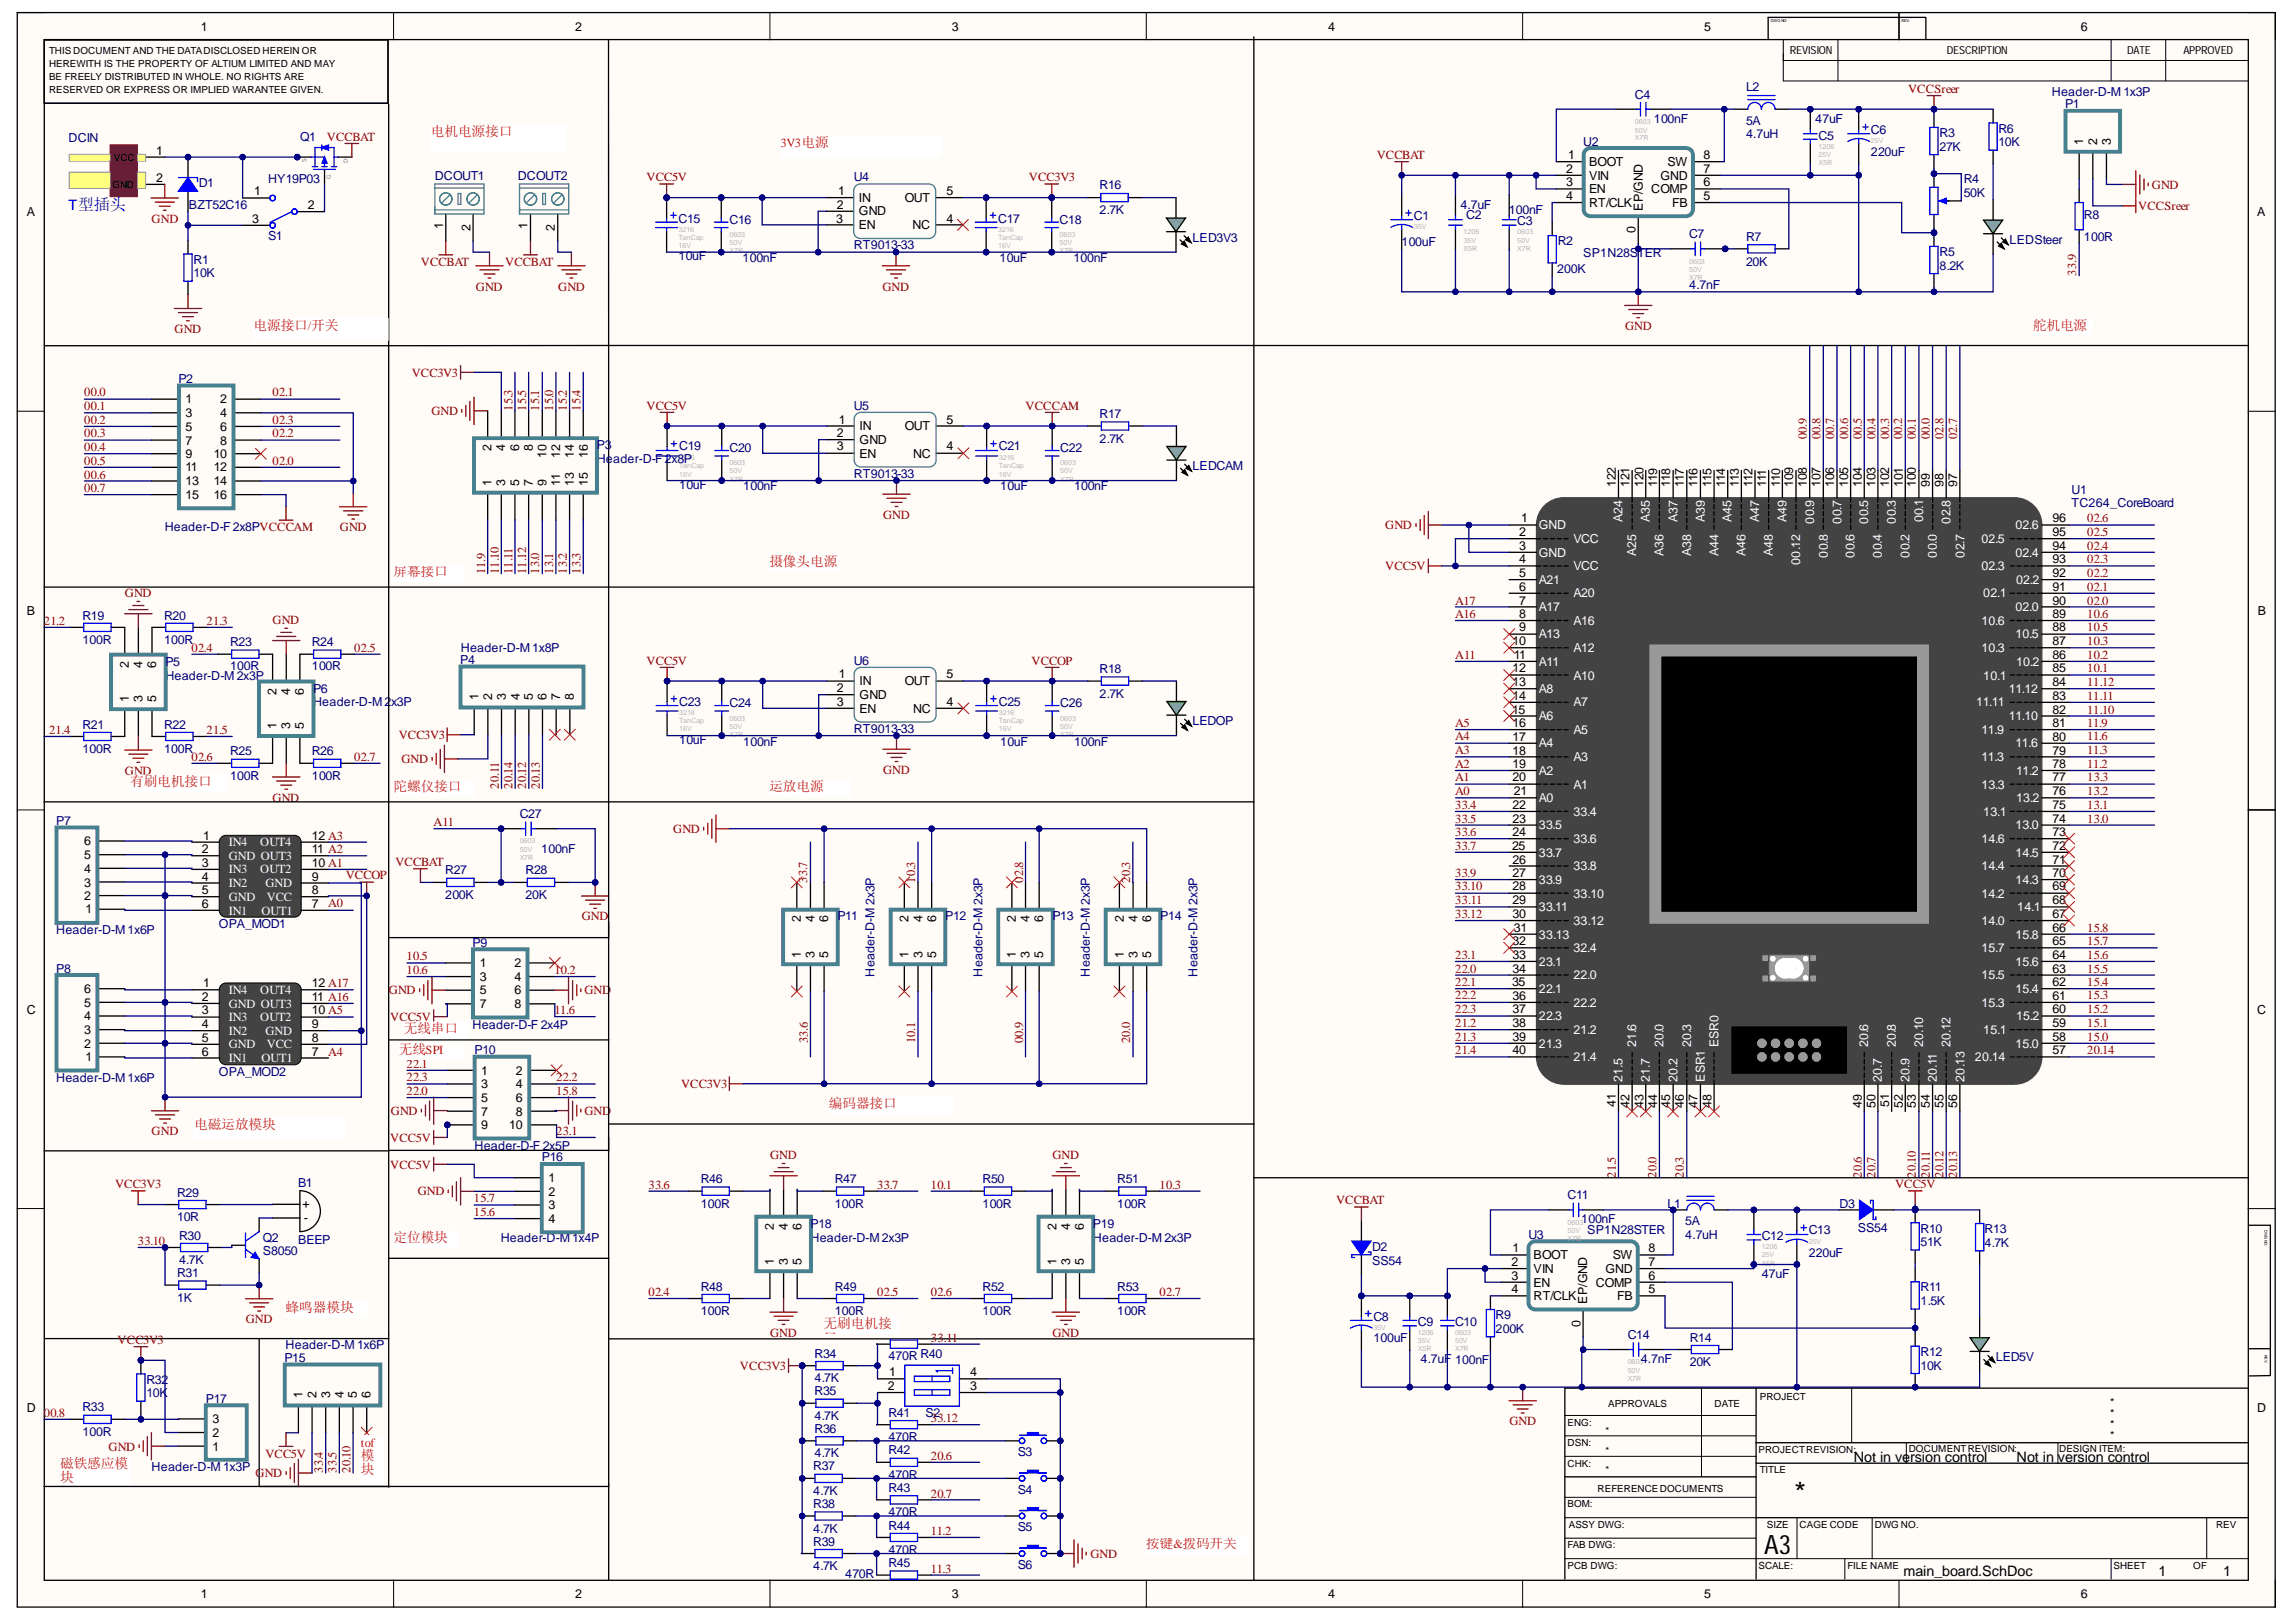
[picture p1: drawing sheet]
<svg xmlns="http://www.w3.org/2000/svg" width="297mm" height="210mm" viewBox="0 0 297 210" stroke-linecap="round" stroke-linejoin="round" font-family="sans-serif">
<defs><g id="words">
<text font-size="3.8" x="232.1" y="194.6">*</text>
<text font-size="3.5" x="228.3" y="201.1">A3</text>
<text font-size="1.9" fill="#00f" x="8.9" y="27.2">T型插头</text>
<g font-size="1.9">
<text x="239.8" y="189.2">Not in ve</text>
<text x="247.1" y="189.2">rsion control</text>
<text x="260.9" y="189.2">Not in version control</text>
<text x="246.3" y="203.9">main_board.SchDoc</text>
<text x="279.3" y="203.9">1</text>
<text x="287.6" y="203.9">1</text>
</g>
<g font-size="1.8" fill="#f00">
<text x="55.7" y="17.7">电机电源接口</text>
<text x="32.8" y="42.7">电源接口/开关</text>
<text x="263" y="42.7">舵机电源</text>
<text x="50.9" y="74.6">屏幕接口</text>
<text x="99.5" y="73.2">摄像头电源</text>
<text x="16.8" y="101.7">有刷电机接口</text>
<text x="50.9" y="102.4">陀螺仪接口</text>
<text x="99.5" y="102.4">运放电源</text>
<text x="51.6" y="136.4">无线SPI</text>
<text x="52.3" y="133.6">无线串口</text>
<text x="107.2" y="143.4">编码器接口</text>
<text x="25.1" y="146.2">电磁运放模块</text>
<text x="50.9" y="160.8">定位模块</text>
<text x="37" y="169.8">蜂鸣器模块</text>
<text x="106.6" y="171.9">无刷电机接</text>
<text x="106.6" y="173.7">口</text>
<text x="7.8" y="190">磁铁感应模</text>
<text x="7.8" y="191.8">块</text>
<text x="46.7" y="189">模</text>
<text x="46.7" y="190.8">块</text>
<text x="148.3" y="200.4">按键&amp;拨码开关</text>
</g>
<g font-size="1.6">
<text x="26" y="4">1</text>
<text x="74.4" y="4">2</text>
<text x="123.1" y="4">3</text>
<text x="171.8" y="4">4</text>
<text x="220.5" y="4">5</text>
<text x="269.2" y="4">6</text>
<text x="20.2" y="20">1</text>
<text x="20.2" y="23.6">2</text>
<text x="202.6" y="22.4">2</text>
<text x="202.9" y="20.6">1</text>
<text x="205.6" y="21.5">BOOT</text>
<text x="205.6" y="23.2">VIN</text>
<text x="214.8" y="23.2">GND</text>
<text x="215.7" y="21.5">SW</text>
<text x="220.4" y="22.4">7</text>
<text x="220.4" y="20.6">8</text>
<text x="269.5" y="18.8" transform="rotate(-90 269.5 18.8)">1</text>
<text x="271.3" y="18.8" transform="rotate(-90 271.3 18.8)">2</text>
<text x="273.1" y="18.8" transform="rotate(-90 273.1 18.8)">3</text>
<text x="3.5" y="28">A</text>
<text x="32.6" y="28.8">3</text>
<text x="32.9" y="25.3">1</text>
<text x="39.8" y="27">2</text>
<text x="57.3" y="29.7" transform="rotate(-90 57.3 29.7)">1</text>
<text x="60.9" y="29.9" transform="rotate(-90 60.9 29.9)">2</text>
<text x="68.2" y="29.7" transform="rotate(-90 68.2 29.7)">1</text>
<text x="71.8" y="29.9" transform="rotate(-90 71.8 29.9)">2</text>
<text x="108.2" y="28.8">3</text>
<text x="108.2" y="27">2</text>
<text x="108.4" y="25.3">1</text>
<text x="111.1" y="26.1">IN</text>
<text x="111.1" y="27.9">GND</text>
<text x="111.1" y="29.7">EN</text>
<text x="117" y="26.1">OUT</text>
<text x="118.1" y="29.7">NC</text>
<text x="122.5" y="28.8">4</text>
<text x="122.5" y="25.3">5</text>
<text x="202.6" y="24.1">3</text>
<text x="202.6" y="25.9">4</text>
<text x="205.6" y="25">EN</text>
<text x="205.6" y="26.8">RT/CLK</text>
<text x="212.5" y="27.3" transform="rotate(-90 212.5 27.3)">EP/GND</text>
<text x="213.6" y="25">COMP</text>
<text x="216.3" y="26.8">FB</text>
<text x="220.4" y="25.9">5</text>
<text x="220.4" y="24.1">6</text>
<text x="292" y="28">A</text>
<text x="211.6" y="30.2" transform="rotate(-90 211.6 30.2)">0</text>
<text x="24" y="52.2">1</text>
<text x="24" y="54">3</text>
<text x="28.5" y="52.2">2</text>
<text x="28.5" y="54">4</text>
<text x="24" y="55.8">5</text>
<text x="24" y="57.5">7</text>
<text x="24" y="59.3">9</text>
<text x="27.7" y="59.3">10</text>
<text x="28.5" y="55.8">6</text>
<text x="28.5" y="57.5">8</text>
<text x="63.6" y="58.4" transform="rotate(-90 63.6 58.4)">2</text>
<text x="65.4" y="58.4" transform="rotate(-90 65.4 58.4)">4</text>
<text x="67.1" y="58.4" transform="rotate(-90 67.1 58.4)">6</text>
<text x="68.9" y="58.4" transform="rotate(-90 68.9 58.4)">8</text>
<text x="70.7" y="59.2" transform="rotate(-90 70.7 59.2)">10</text>
<text x="72.5" y="59.2" transform="rotate(-90 72.5 59.2)">12</text>
<text x="74.3" y="59.2" transform="rotate(-90 74.3 59.2)">14</text>
<text x="76" y="59.2" transform="rotate(-90 76 59.2)">16</text>
<text x="108.2" y="56.6">2</text>
<text x="108.2" y="58.3">3</text>
<text x="108.5" y="54.8">1</text>
<text x="111.2" y="55.7">IN</text>
<text x="111.2" y="57.4">GND</text>
<text x="111.2" y="59.2">EN</text>
<text x="117" y="55.7">OUT</text>
<text x="118.1" y="59.2">NC</text>
<text x="122.5" y="58.3">4</text>
<text x="122.5" y="54.8">5</text>
<text x="24" y="61">11</text>
<text x="24" y="62.8">13</text>
<text x="24" y="64.5">15</text>
<text x="27.7" y="61">12</text>
<text x="27.7" y="62.8">14</text>
<text x="27.7" y="64.5">16</text>
<text x="63.6" y="62.9" transform="rotate(-90 63.6 62.9)">1</text>
<text x="65.4" y="62.9" transform="rotate(-90 65.4 62.9)">3</text>
<text x="67.1" y="62.9" transform="rotate(-90 67.1 62.9)">5</text>
<text x="68.9" y="62.9" transform="rotate(-90 68.9 62.9)">7</text>
<text x="70.7" y="62.9" transform="rotate(-90 70.7 62.9)">9</text>
<text x="72.5" y="62.9" transform="rotate(-90 72.5 62.9)">11</text>
<text x="74.3" y="62.9" transform="rotate(-90 74.3 62.9)">13</text>
<text x="76" y="62.9" transform="rotate(-90 76 62.9)">15</text>
<text x="209.1" y="63" transform="rotate(-90 209.1 63)">122</text>
<text x="210.8" y="63" transform="rotate(-90 210.8 63)">121</text>
<text x="212.6" y="63" transform="rotate(-90 212.6 63)">120</text>
<text x="214.4" y="63" transform="rotate(-90 214.4 63)">119</text>
<text x="216.1" y="63" transform="rotate(-90 216.1 63)">118</text>
<text x="217.9" y="63" transform="rotate(-90 217.9 63)">117</text>
<text x="219.6" y="63" transform="rotate(-90 219.6 63)">116</text>
<text x="221.4" y="63" transform="rotate(-90 221.4 63)">115</text>
<text x="223.2" y="63" transform="rotate(-90 223.2 63)">114</text>
<text x="225" y="63" transform="rotate(-90 225 63)">113</text>
<text x="226.7" y="63" transform="rotate(-90 226.7 63)">112</text>
<text x="228.5" y="63" transform="rotate(-90 228.5 63)">111</text>
<text x="230.3" y="63" transform="rotate(-90 230.3 63)">110</text>
<text x="232" y="63" transform="rotate(-90 232 63)">109</text>
<text x="233.8" y="63" transform="rotate(-90 233.8 63)">108</text>
<text x="235.5" y="63" transform="rotate(-90 235.5 63)">107</text>
<text x="237.3" y="63" transform="rotate(-90 237.3 63)">106</text>
<text x="239.1" y="63" transform="rotate(-90 239.1 63)">105</text>
<text x="240.9" y="63" transform="rotate(-90 240.9 63)">104</text>
<text x="242.6" y="63" transform="rotate(-90 242.6 63)">103</text>
<text x="244.4" y="63" transform="rotate(-90 244.4 63)">102</text>
<text x="246.2" y="63" transform="rotate(-90 246.2 63)">101</text>
<text x="247.9" y="63" transform="rotate(-90 247.9 63)">100</text>
<text x="249.7" y="63" transform="rotate(-90 249.7 63)">99</text>
<text x="251.4" y="63" transform="rotate(-90 251.4 63)">98</text>
<text x="253.2" y="63" transform="rotate(-90 253.2 63)">97</text>
<text x="196.5" y="69.4">2</text>
<text x="196.5" y="71.1">3</text>
<text x="196.8" y="67.6">1</text>
<text x="265.6" y="71.1">94</text>
<text x="265.6" y="67.6">96</text>
<text x="265.6" y="69.4">95</text>
<text x="196.5" y="72.9">4</text>
<text x="196.5" y="74.7">5</text>
<text x="196.5" y="76.5">6</text>
<text x="265.6" y="74.7">92</text>
<text x="265.6" y="76.5">91</text>
<text x="265.6" y="72.9">93</text>
<text x="3.5" y="79.6">B</text>
<text x="195.7" y="83.5">10</text>
<text x="196.5" y="78.2">7</text>
<text x="196.5" y="80">8</text>
<text x="196.5" y="81.7">9</text>
<text x="265.6" y="81.7">88</text>
<text x="265.6" y="83.5">87</text>
<text x="265.6" y="78.2">90</text>
<text x="265.6" y="80">89</text>
<text x="292.1" y="79.6">B</text>
<text x="16.7" y="86.4" transform="rotate(-90 16.7 86.4)">2</text>
<text x="18.4" y="86.4" transform="rotate(-90 18.4 86.4)">4</text>
<text x="20.2" y="86.4" transform="rotate(-90 20.2 86.4)">6</text>
<text x="35.8" y="89.9" transform="rotate(-90 35.8 89.9)">2</text>
<text x="37.5" y="89.9" transform="rotate(-90 37.5 89.9)">4</text>
<text x="39.3" y="89.9" transform="rotate(-90 39.3 89.9)">6</text>
<text x="108.2" y="89.6">2</text>
<text x="108.5" y="87.8">1</text>
<text x="111.2" y="88.7">IN</text>
<text x="117" y="88.7">OUT</text>
<text x="122.5" y="87.8">5</text>
<text x="195.7" y="87">12</text>
<text x="195.7" y="88.8">13</text>
<text x="195.9" y="85.2">11</text>
<text x="265.6" y="88.8">84</text>
<text x="265.6" y="85.2">86</text>
<text x="265.6" y="87">85</text>
<text x="16.7" y="90.9" transform="rotate(-90 16.7 90.9)">1</text>
<text x="18.4" y="90.9" transform="rotate(-90 18.4 90.9)">3</text>
<text x="20.2" y="90.9" transform="rotate(-90 20.2 90.9)">5</text>
<text x="35.8" y="94.4" transform="rotate(-90 35.8 94.4)">1</text>
<text x="37.5" y="94.4" transform="rotate(-90 37.5 94.4)">3</text>
<text x="39.3" y="94.4" transform="rotate(-90 39.3 94.4)">5</text>
<text x="61.9" y="90.6" transform="rotate(-90 61.9 90.6)">1</text>
<text x="63.7" y="90.6" transform="rotate(-90 63.7 90.6)">2</text>
<text x="65.5" y="90.6" transform="rotate(-90 65.5 90.6)">3</text>
<text x="67.2" y="90.6" transform="rotate(-90 67.2 90.6)">4</text>
<text x="68.9" y="90.6" transform="rotate(-90 68.9 90.6)">5</text>
<text x="70.7" y="90.6" transform="rotate(-90 70.7 90.6)">6</text>
<text x="72.5" y="90.6" transform="rotate(-90 72.5 90.6)">7</text>
<text x="74.3" y="90.6" transform="rotate(-90 74.3 90.6)">8</text>
<text x="108.2" y="91.3">3</text>
<text x="111.2" y="90.5">GND</text>
<text x="111.2" y="92.3">EN</text>
<text x="118.1" y="92.3">NC</text>
<text x="122.5" y="91.3">4</text>
<text x="195.6" y="92.3">15</text>
<text x="195.7" y="90.6">14</text>
<text x="195.7" y="94.1">16</text>
<text x="195.7" y="95.9">17</text>
<text x="265.6" y="95.9">80</text>
<text x="265.6" y="92.3">82</text>
<text x="265.6" y="94.1">81</text>
<text x="265.6" y="90.6">83</text>
<text x="195.7" y="97.7">18</text>
<text x="195.7" y="99.4">19</text>
<text x="195.7" y="101.1">20</text>
<text x="265.6" y="101.1">77</text>
<text x="265.6" y="99.4">78</text>
<text x="265.6" y="97.7">79</text>
<text x="195.7" y="104.7">22</text>
<text x="195.7" y="106.4">23</text>
<text x="195.9" y="102.9">21</text>
<text x="265.6" y="106.4">74</text>
<text x="265.6" y="102.9">76</text>
<text x="265.6" y="104.7">75</text>
<text x="10.9" y="113">4</text>
<text x="10.9" y="111.2">5</text>
<text x="10.9" y="109.4">6</text>
<text x="26.1" y="110.4">2</text>
<text x="26.1" y="112.2">3</text>
<text x="26.1" y="114">4</text>
<text x="26.3" y="108.6">1</text>
<text x="40.3" y="114">9</text>
<text x="40.3" y="112.2">10 A1</text>
<text x="40.3" y="110.4">11 A2</text>
<text x="40.3" y="108.6">12 A3</text>
<text x="195.6" y="110">25</text>
<text x="195.7" y="108.2">24</text>
<text x="195.7" y="111.8">26</text>
<text x="195.7" y="113.5">27</text>
<text x="265.6" y="113.5">70</text>
<text x="265.6" y="110">72</text>
<text x="265.6" y="111.8">71</text>
<text x="265.6" y="108.2">73</text>
<text x="10.9" y="116.4">2</text>
<text x="10.9" y="114.7">3</text>
<text x="11.1" y="118.2">1</text>
<text x="26.1" y="115.7">5</text>
<text x="26.1" y="117.5">6</text>
<text x="40.3" y="117.5">7</text>
<text x="40.3" y="115.7">8</text>
<text x="103.6" y="119.4" transform="rotate(-90 103.6 119.4)">2</text>
<text x="105.4" y="119.4" transform="rotate(-90 105.4 119.4)">4</text>
<text x="107.2" y="119.4" transform="rotate(-90 107.2 119.4)">6</text>
<text x="117.6" y="119.4" transform="rotate(-90 117.6 119.4)">2</text>
<text x="119.3" y="119.4" transform="rotate(-90 119.3 119.4)">4</text>
<text x="121.1" y="119.4" transform="rotate(-90 121.1 119.4)">6</text>
<text x="131.4" y="119.4" transform="rotate(-90 131.4 119.4)">2</text>
<text x="133.2" y="119.4" transform="rotate(-90 133.2 119.4)">4</text>
<text x="135" y="119.4" transform="rotate(-90 135 119.4)">6</text>
<text x="145.4" y="119.4" transform="rotate(-90 145.4 119.4)">2</text>
<text x="147.2" y="119.4" transform="rotate(-90 147.2 119.4)">4</text>
<text x="148.9" y="119.4" transform="rotate(-90 148.9 119.4)">6</text>
<text x="195.7" y="115.2">28</text>
<text x="195.7" y="117">29</text>
<text x="195.7" y="118.8">30</text>
<text x="265.6" y="117">68</text>
<text x="265.6" y="118.8">67</text>
<text x="265.6" y="115.2">69</text>
<text x="62.1" y="125.2">1</text>
<text x="66.6" y="125.2">2</text>
<text x="103.6" y="123.9" transform="rotate(-90 103.6 123.9)">1</text>
<text x="105.4" y="123.9" transform="rotate(-90 105.4 123.9)">3</text>
<text x="107.2" y="123.9" transform="rotate(-90 107.2 123.9)">5</text>
<text x="117.6" y="123.9" transform="rotate(-90 117.6 123.9)">1</text>
<text x="119.3" y="123.9" transform="rotate(-90 119.3 123.9)">3</text>
<text x="121.1" y="123.9" transform="rotate(-90 121.1 123.9)">5</text>
<text x="131.4" y="123.9" transform="rotate(-90 131.4 123.9)">1</text>
<text x="133.2" y="123.9" transform="rotate(-90 133.2 123.9)">3</text>
<text x="135" y="123.9" transform="rotate(-90 135 123.9)">5</text>
<text x="145.4" y="123.9" transform="rotate(-90 145.4 123.9)">1</text>
<text x="147.2" y="123.9" transform="rotate(-90 147.2 123.9)">3</text>
<text x="148.9" y="123.9" transform="rotate(-90 148.9 123.9)">5</text>
<text x="195.7" y="122.3">32</text>
<text x="195.7" y="124.1">33</text>
<text x="195.7" y="125.9">34</text>
<text x="195.9" y="120.6">31</text>
<text x="265.6" y="124.1">64</text>
<text x="265.6" y="125.9">63</text>
<text x="265.6" y="120.6">66</text>
<text x="265.6" y="122.3">65</text>
<text x="3.5" y="131.2">C</text>
<text x="10.9" y="130.3">5</text>
<text x="10.9" y="128.5">6</text>
<text x="26.1" y="129.5">2</text>
<text x="26.1" y="131.3">3</text>
<text x="26.3" y="127.7">1</text>
<text x="40.3" y="131.3">10 A5</text>
<text x="40.3" y="129.5">11 A16</text>
<text x="40.3" y="127.7">12 A17</text>
<text x="62.1" y="127">3</text>
<text x="62.1" y="128.7">5</text>
<text x="62.1" y="130.4">7</text>
<text x="66.6" y="127">4</text>
<text x="66.6" y="128.7">6</text>
<text x="66.6" y="130.4">8</text>
<text x="195.6" y="127.7">35</text>
<text x="195.7" y="129.4">36</text>
<text x="195.7" y="131.1">37</text>
<text x="265.6" y="131.1">60</text>
<text x="265.6" y="127.7">62</text>
<text x="265.6" y="129.4">61</text>
<text x="292" y="131.2">C</text>
<text x="10.9" y="135.6">2</text>
<text x="10.9" y="133.8">3</text>
<text x="10.9" y="132">4</text>
<text x="11.1" y="137.4">1</text>
<text x="26.1" y="133.1">4</text>
<text x="26.1" y="134.8">5</text>
<text x="26.1" y="136.6">6</text>
<text x="40.3" y="136.6">7</text>
<text x="40.3" y="134.8">8</text>
<text x="40.3" y="133.1">9</text>
<text x="195.7" y="132.9">38</text>
<text x="195.7" y="134.7">39</text>
<text x="195.7" y="136.4">40</text>
<text x="265.6" y="134.7">58</text>
<text x="265.6" y="136.4">57</text>
<text x="265.6" y="132.9">59</text>
<text x="62.2" y="139.1">1</text>
<text x="62.2" y="140.8">3</text>
<text x="62.2" y="142.6">5</text>
<text x="66.7" y="139.1">2</text>
<text x="66.7" y="140.8">4</text>
<text x="66.7" y="142.6">6</text>
<text x="209.1" y="143.2" transform="rotate(-90 209.1 143.2)">41</text>
<text x="210.8" y="143.4" transform="rotate(-90 210.8 143.4)">42</text>
<text x="212.6" y="143.4" transform="rotate(-90 212.6 143.4)">43</text>
<text x="214.4" y="143.4" transform="rotate(-90 214.4 143.4)">44</text>
<text x="216.1" y="143.4" transform="rotate(-90 216.1 143.4)">45</text>
<text x="217.9" y="143.4" transform="rotate(-90 217.9 143.4)">46</text>
<text x="219.6" y="143.4" transform="rotate(-90 219.6 143.4)">47</text>
<text x="221.4" y="143.4" transform="rotate(-90 221.4 143.4)">48</text>
<text x="240.9" y="143.4" transform="rotate(-90 240.9 143.4)">49</text>
<text x="242.6" y="143.4" transform="rotate(-90 242.6 143.4)">50</text>
<text x="244.4" y="143.2" transform="rotate(-90 244.4 143.2)">51</text>
<text x="246.2" y="143.4" transform="rotate(-90 246.2 143.4)">52</text>
<text x="247.9" y="143.4" transform="rotate(-90 247.9 143.4)">53</text>
<text x="249.7" y="143.4" transform="rotate(-90 249.7 143.4)">54</text>
<text x="251.4" y="143.4" transform="rotate(-90 251.4 143.4)">55</text>
<text x="253.2" y="143.4" transform="rotate(-90 253.2 143.4)">56</text>
<text x="62.2" y="144.4">7</text>
<text x="62.2" y="146.2">9</text>
<text x="65.9" y="146.2">10</text>
<text x="66.7" y="144.4">8</text>
<text x="71" y="153">1</text>
<text x="71" y="154.8">2</text>
<text x="39.2" y="156.4">+</text>
<text x="39.3" y="158.1">-</text>
<text x="71" y="156.5">3</text>
<text x="71" y="158.2">4</text>
<text x="100.1" y="159.2" transform="rotate(-90 100.1 159.2)">2</text>
<text x="101.9" y="159.2" transform="rotate(-90 101.9 159.2)">4</text>
<text x="103.7" y="159.2" transform="rotate(-90 103.7 159.2)">6</text>
<text x="136.7" y="159.2" transform="rotate(-90 136.7 159.2)">2</text>
<text x="138.4" y="159.2" transform="rotate(-90 138.4 159.2)">4</text>
<text x="140.2" y="159.2" transform="rotate(-90 140.2 159.2)">6</text>
<text x="100.1" y="163.6" transform="rotate(-90 100.1 163.6)">1</text>
<text x="101.9" y="163.6" transform="rotate(-90 101.9 163.6)">3</text>
<text x="103.7" y="163.6" transform="rotate(-90 103.7 163.6)">5</text>
<text x="136.7" y="163.6" transform="rotate(-90 136.7 163.6)">1</text>
<text x="138.4" y="163.6" transform="rotate(-90 138.4 163.6)">3</text>
<text x="140.2" y="163.6" transform="rotate(-90 140.2 163.6)">5</text>
<text x="195.5" y="163.8">2</text>
<text x="195.5" y="165.6">3</text>
<text x="195.5" y="167.4">4</text>
<text x="195.7" y="162">1</text>
<text x="198.4" y="163">BOOT</text>
<text x="198.4" y="164.7">VIN</text>
<text x="198.4" y="166.5">EN</text>
<text x="206.4" y="166.5">COMP</text>
<text x="207.7" y="164.7">GND</text>
<text x="208.6" y="163">SW</text>
<text x="213.3" y="167.4">5</text>
<text x="213.3" y="165.6">6</text>
<text x="213.3" y="163.8">7</text>
<text x="213.3" y="162">8</text>
<text x="198.4" y="168.3">RT/CLK</text>
<text x="204.5" y="171.7" transform="rotate(-90 204.5 171.7)">0</text>
<text x="205.3" y="168.7" transform="rotate(-90 205.3 168.7)">EP/GND</text>
<text x="209.2" y="168.3">FB</text>
<text x="114.8" y="179.9">2</text>
<text x="115" y="178.1">1</text>
<text x="125.5" y="178.1">4</text>
<text x="125.5" y="179.9">3</text>
<text x="3.5" y="182.7">D</text>
<text x="27.5" y="185.9">2</text>
<text x="27.5" y="184.2">3</text>
<text x="39.2" y="181" transform="rotate(-90 39.2 181)">1</text>
<text x="40.9" y="181" transform="rotate(-90 40.9 181)">2</text>
<text x="42.7" y="181" transform="rotate(-90 42.7 181)">3</text>
<text x="44.5" y="181" transform="rotate(-90 44.5 181)">4</text>
<text x="46.2" y="181" transform="rotate(-90 46.2 181)">5</text>
<text x="48" y="181" transform="rotate(-90 48 181)">6</text>
<text x="292" y="182.7">D</text>
<text x="27.5" y="187.7">1</text>
<text x="26" y="206.8">1</text>
<text x="74.4" y="206.8">2</text>
<text x="123.1" y="206.8">3</text>
<text x="171.8" y="206.8">4</text>
<text x="220.5" y="206.8">5</text>
<text x="269.2" y="206.8">6</text>
</g>
<g font-size="1.6" fill="#000080">
<text x="225.9" y="11.8">L2</text>
<text x="211.5" y="12.8">C4</text>
<text x="214" y="15.9">100nF</text>
<text x="225.9" y="16.1">5A</text>
<text x="225.9" y="17.8">4.7uH</text>
<text x="234.9" y="15.9">47uF</text>
<text x="242" y="17.3">C6</text>
<text x="250.9" y="17.7">R3</text>
<text x="258.5" y="17.2">R6</text>
<text x="265.5" y="12.4">Header-D-M1x3P</text>
<text x="267.2" y="14">P1</text>
<text x="8.9" y="18.4">DCIN</text>
<text x="34.7" y="23.7">HY19P03</text>
<text x="38.8" y="18.2">Q1</text>
<text x="56.2" y="23.3">DCOUT1</text>
<text x="67" y="23.3">DCOUT2</text>
<text x="110.4" y="23.5">U4</text>
<text x="204.8" y="18.8">U2</text>
<text x="235.3" y="18.1">C5</text>
<text x="242" y="20.2">220uF</text>
<text x="250.9" y="19.5">27K</text>
<text x="254" y="23.7">R4</text>
<text x="258.5" y="18.9">10K</text>
<text x="24.4" y="27">BZT52C16</text>
<text x="25.7" y="24.2">D1</text>
<text x="87.8" y="28.8">C15</text>
<text x="94.4" y="29">C16</text>
<text x="129.1" y="28.8">C17</text>
<text x="137.1" y="29">C18</text>
<text x="142.2" y="27.7">2.7K</text>
<text x="142.2" y="24.5">R16</text>
<text x="182.9" y="28.5">C1</text>
<text x="188.9" y="27">4.7uF</text>
<text x="189.7" y="28.4">C2</text>
<text x="195.2" y="27.7">100nF</text>
<text x="196.3" y="29.1">C3</text>
<text x="254" y="25.5">50K</text>
<text x="269.6" y="28.4">R8</text>
<text x="25" y="35.9">10K</text>
<text x="25" y="34.1">R1</text>
<text x="34.7" y="31.1">S1</text>
<text x="87.8" y="33.7">10uF</text>
<text x="96.1" y="33.9">100nF</text>
<text x="110.4" y="32.3">RT9013-33</text>
<text x="129.3" y="33.9">10uF</text>
<text x="138.9" y="33.9">100nF</text>
<text x="154.3" y="31.3">LED3V3</text>
<text x="181.3" y="31.9">100uF</text>
<text x="201.4" y="35.3">200K</text>
<text x="201.5" y="31.8">R2</text>
<text x="204.8" y="33.3">SP1N28STER</text>
<text x="218.5" y="30.8">C7</text>
<text x="225.9" y="34.4">20K</text>
<text x="225.9" y="31.2">R7</text>
<text x="250.9" y="34.9">8.2K</text>
<text x="250.9" y="33.1">R5</text>
<text x="260" y="31.5">LEDSteer</text>
<text x="269.6" y="31.2">100R</text>
<text x="218.5" y="37.4">4.7nF</text>
<text x="23.1" y="49.6">P2</text>
<text x="110.4" y="53.1">U5</text>
<text x="77.2" y="59.9">Header-D-F 2x8P</text>
<text x="77.2" y="58.1">P3</text>
<text x="87.9" y="58.3">C19</text>
<text x="94.4" y="58.5">C20</text>
<text x="129.2" y="58.3">C21</text>
<text x="137.2" y="58.5">C22</text>
<text x="142.2" y="57.3">2.7K</text>
<text x="142.2" y="54.1">R17</text>
<text x="87.9" y="63.3">10uF</text>
<text x="96.2" y="63.4">100nF</text>
<text x="110.4" y="61.8">RT9013-33</text>
<text x="129.4" y="63.4">10uF</text>
<text x="138.9" y="63.4">100nF</text>
<text x="154.3" y="60.8">LEDCAM</text>
<text x="268" y="63.9">U1</text>
<text x="268" y="65.6">TC264_CoreBoard</text>
<text x="21.3" y="68.7">Header-D-F 2x8PVCCCAM</text>
<text x="10.7" y="83.3">100R</text>
<text x="10.7" y="80.2">R19</text>
<text x="21.2" y="83.3">100R</text>
<text x="21.2" y="80.2">R20</text>
<text x="29.8" y="83.6">R23</text>
<text x="40.3" y="83.6">R24</text>
<text x="21.4" y="87.9">Header-D-M2x3P</text>
<text x="21.4" y="86.2">P5</text>
<text x="29.8" y="86.8">100R</text>
<text x="40.3" y="86.8">100R</text>
<text x="40.5" y="89.6">P6</text>
<text x="59.5" y="85.9">P4</text>
<text x="59.6" y="84.3">Header-D-M1x8P</text>
<text x="110.4" y="86">U6</text>
<text x="142.2" y="87.1">R18</text>
<text x="10.7" y="94.3">R21</text>
<text x="21.2" y="94.3">R22</text>
<text x="40.5" y="91.4">Header-D-M2</text>
<text x="50.6" y="91.4">x3P</text>
<text x="87.9" y="91.3">C23</text>
<text x="94.4" y="91.5">C24</text>
<text x="110.4" y="94.9">RT9013-33</text>
<text x="129.2" y="91.3">C25</text>
<text x="137.2" y="91.5">C26</text>
<text x="142.2" y="90.3">2.7K</text>
<text x="154.3" y="93.8">LEDOP</text>
<text x="10.7" y="97.4">100R</text>
<text x="21.2" y="97.4">100R</text>
<text x="29.8" y="101">100R</text>
<text x="29.8" y="97.7">R25</text>
<text x="40.3" y="101">100R</text>
<text x="40.3" y="97.7">R26</text>
<text x="87.9" y="96.3">10uF</text>
<text x="96.2" y="96.5">100nF</text>
<text x="129.4" y="96.5">10uF</text>
<text x="138.9" y="96.5">100nF</text>
<text x="7.3" y="106.8">P7</text>
<text x="67.2" y="105.9">C27</text>
<text x="57.6" y="113.1">R27</text>
<text x="68" y="113.1">R28</text>
<text x="70" y="110.4">100nF</text>
<text x="57.6" y="116.3">200K</text>
<text x="68" y="116.3">20K</text>
<text x="108.3" y="119.1">P11</text>
<text x="122.3" y="119.1">P12</text>
<text x="136.2" y="119.1">P13</text>
<text x="150.1" y="119.1">P14</text>
<text x="7.3" y="120.9">Header-D-M1x6P</text>
<text x="7.3" y="125.9">P8</text>
<text x="28.3" y="120.1">OPA_MOD1</text>
<text x="61.1" y="122.5">P9</text>
<text x="113.2" y="126.4" transform="rotate(-90 113.2 126.4)">Header-D-M2x3P</text>
<text x="127.1" y="126.4" transform="rotate(-90 127.1 126.4)">Header-D-M2x3P</text>
<text x="141" y="126.4" transform="rotate(-90 141 126.4)">Header-D-M2x3P</text>
<text x="154.9" y="126.4" transform="rotate(-90 154.9 126.4)">Header-D-M2x3P</text>
<text x="61.1" y="133.1">Header-D-F 2x4P</text>
<text x="61.4" y="136.4">P10</text>
<text x="7.3" y="140">Header-D-M1x6P</text>
<text x="28.3" y="139.2">OPA_MOD2</text>
<text x="61.4" y="148.8">Header-D-F 2x5P</text>
<text x="22.9" y="154.9">R29</text>
<text x="38.6" y="153.6">B1</text>
<text x="70.1" y="150.3">P16</text>
<text x="90.7" y="153.1">R46</text>
<text x="108" y="153.1">R47</text>
<text x="127.1" y="153.1">R50</text>
<text x="144.5" y="153.1">R51</text>
<text x="202.8" y="155.2">C11</text>
<text x="22.9" y="158.1">10R</text>
<text x="23.2" y="160.4">R30</text>
<text x="34" y="160.7">Q2</text>
<text x="38.6" y="161">BEEP</text>
<text x="64.8" y="160.8">Header-D-M1x4P</text>
<text x="90.7" y="156.3">100R</text>
<text x="104.9" y="160.7">Header-D-M2x3P</text>
<text x="104.9" y="158.9">P18</text>
<text x="108" y="156.3">100R</text>
<text x="127.1" y="156.3">100R</text>
<text x="141.4" y="160.7">Header-D-M2x3P</text>
<text x="141.4" y="158.9">P19</text>
<text x="144.5" y="156.3">100R</text>
<text x="177.5" y="161.9">D2</text>
<text x="197.7" y="160.3">U3</text>
<text x="204.6" y="158.3">100nF</text>
<text x="205.3" y="159.8">SP1N28STER</text>
<text x="215.7" y="156.3">L1</text>
<text x="218" y="158.6">5A</text>
<text x="218" y="160.3">4.7uH</text>
<text x="227.9" y="160.5">C12</text>
<text x="234" y="159.8">C13</text>
<text x="238" y="156.3">D3</text>
<text x="240.3" y="159.4">SS54</text>
<text x="248.5" y="161.3">51K</text>
<text x="248.5" y="159.5">R10</text>
<text x="256.8" y="161.4">4.7K</text>
<text x="256.8" y="159.6">R13</text>
<text x="22.9" y="165.2">R31</text>
<text x="23.2" y="163.6">4.7K</text>
<text x="34" y="162.4">S8050</text>
<text x="90.7" y="167">R48</text>
<text x="108" y="167">R49</text>
<text x="127.1" y="167">R52</text>
<text x="144.5" y="167">R53</text>
<text x="177.5" y="163.6">SS54</text>
<text x="227.9" y="165.4">47uF</text>
<text x="234" y="162.6">220uF</text>
<text x="248.5" y="167.1">R11</text>
<text x="22.9" y="168.5">1K</text>
<text x="90.7" y="170.1">100R</text>
<text x="108" y="170.1">100R</text>
<text x="127.1" y="170.1">100R</text>
<text x="144.5" y="170.1">100R</text>
<text x="177.7" y="173.7">100uF</text>
<text x="177.7" y="170.9">C8</text>
<text x="183.4" y="171.6">C9</text>
<text x="188.3" y="171.6">C10</text>
<text x="193.5" y="172.5">200K</text>
<text x="193.5" y="170.7">R9</text>
<text x="210.6" y="173.3">C14</text>
<text x="218.6" y="173.6">R14</text>
<text x="248.5" y="168.9">1.5K</text>
<text x="18.9" y="179.1">R32</text>
<text x="36.8" y="176.2">P15</text>
<text x="37" y="174.6">Header-D-M1x6P</text>
<text x="105.4" y="178.8">4.7K</text>
<text x="105.4" y="175.7">R34</text>
<text x="114.9" y="176.1">470R R40</text>
<text x="183.8" y="176.4">4.7uF 100nF</text>
<text x="212.3" y="176.4">4.7nF</text>
<text x="218.6" y="176.8">20K</text>
<text x="248.5" y="177.2">10K</text>
<text x="248.5" y="175.5">R12</text>
<text x="258.2" y="176.1">LED5V</text>
<text x="10.7" y="185.9">100R</text>
<text x="10.7" y="182.6">R33</text>
<text x="18.9" y="180.8">10K</text>
<text x="26.6" y="181.5">P17</text>
<text x="105.4" y="183.7">4.7K</text>
<text x="105.4" y="180.5">R35</text>
<text x="105.4" y="185.4">R36</text>
<text x="114.9" y="183.3">R41</text>
<text x="119.8" y="183.3">S2</text>
<text x="19.6" y="190.3">Header-D-M1x3P</text>
<text x="105.2" y="190.3">R37</text>
<text x="105.4" y="188.6">4.7K</text>
<text x="114.9" y="186.5">470R</text>
<text x="114.9" y="191.3">470R</text>
<text x="114.9" y="188.2">R42</text>
<text x="131.7" y="188.4">S3</text>
<text x="105.2" y="193.5">4.7K</text>
<text x="105.2" y="195.2">R38</text>
<text x="114.9" y="196.2">470R</text>
<text x="114.9" y="193">R43</text>
<text x="114.9" y="197.9">R44</text>
<text x="131.7" y="193.3">S4</text>
<text x="105.2" y="198.4">4.7K</text>
<text x="105.2" y="203.2">4.7K</text>
<text x="105.2" y="200.1">R39</text>
<text x="114.9" y="201.1">470R</text>
<text x="114.9" y="202.8">R45</text>
<text x="131.7" y="198.1">S5</text>
<text x="131.7" y="203">S6</text>
<text x="109.3" y="204.2">470R</text>
</g>
<g font-size="1.6" fill="#800000">
<text x="246.9" y="12">VCCSreer</text>
<text x="42.3" y="18.2">VCCBAT</text>
<text x="83.6" y="23.5">VCC5V</text>
<text x="133.1" y="23.5">VCC3V3</text>
<text x="178.1" y="20.6">VCCBAT</text>
<text x="19.6" y="28.8">GND</text>
<text x="276.6" y="27.2">VCCSreer</text>
<text x="278.4" y="24.4">GND</text>
<text x="54.5" y="34.4">VCCBAT</text>
<text x="65.4" y="34.4">VCCBAT</text>
<text x="268.6" y="35.7" transform="rotate(-90 268.6 35.7)">33.9</text>
<text x="61.6" y="37.6">GND</text>
<text x="72.2" y="37.6">GND</text>
<text x="114.2" y="37.6">GND</text>
<text x="22.6" y="43.1">GND</text>
<text x="210.2" y="42.7">GND</text>
<text x="10.9" y="51.3">00.0</text>
<text x="10.9" y="53.1">00.1</text>
<text x="35.3" y="51.3">02.1</text>
<text x="53.3" y="48.7">VCC3V3</text>
<text x="55.8" y="53.7">GND</text>
<text x="66.3" y="53.1" transform="rotate(-90 66.3 53.1)">15.3</text>
<text x="68.1" y="53.1" transform="rotate(-90 68.1 53.1)">15.5</text>
<text x="69.8" y="53.1" transform="rotate(-90 69.8 53.1)">15.1</text>
<text x="71.5" y="53.1" transform="rotate(-90 71.5 53.1)">15.0</text>
<text x="73.3" y="53.1" transform="rotate(-90 73.3 53.1)">15.2</text>
<text x="75.1" y="53.1" transform="rotate(-90 75.1 53.1)">15.4</text>
<text x="83.6" y="53.1">VCC5V</text>
<text x="132.7" y="53.1">VCCCAM</text>
<text x="10.9" y="56.6">00.3</text>
<text x="10.9" y="54.8">00.2</text>
<text x="10.9" y="58.4">00.4</text>
<text x="35.3" y="56.6">02.2</text>
<text x="35.3" y="54.8">02.3</text>
<text x="233.8" y="56.9" transform="rotate(-90 233.8 56.9)">00.9</text>
<text x="235.5" y="56.9" transform="rotate(-90 235.5 56.9)">00.8</text>
<text x="237.3" y="56.9" transform="rotate(-90 237.3 56.9)">00.7</text>
<text x="239.1" y="56.9" transform="rotate(-90 239.1 56.9)">00.6</text>
<text x="240.9" y="56.9" transform="rotate(-90 240.9 56.9)">00.5</text>
<text x="242.6" y="56.9" transform="rotate(-90 242.6 56.9)">00.4</text>
<text x="244.4" y="56.9" transform="rotate(-90 244.4 56.9)">00.3</text>
<text x="246.1" y="56.9" transform="rotate(-90 246.1 56.9)">00.2</text>
<text x="247.9" y="56.9" transform="rotate(-90 247.9 56.9)">00.1</text>
<text x="249.7" y="56.9" transform="rotate(-90 249.7 56.9)">00.0</text>
<text x="251.4" y="56.9" transform="rotate(-90 251.4 56.9)">02.8</text>
<text x="253.2" y="56.9" transform="rotate(-90 253.2 56.9)">02.7</text>
<text x="10.9" y="61.9">00.6</text>
<text x="10.9" y="63.7">00.7</text>
<text x="10.9" y="60.2">00.5</text>
<text x="35.3" y="60.2">02.0</text>
<text x="44" y="68.8">GND</text>
<text x="114.3" y="67.2">GND</text>
<text x="179.2" y="68.5">GND</text>
<text x="270" y="69.4">02.5</text>
<text x="270" y="71.1">02.4</text>
<text x="270" y="67.6">02.6</text>
<text x="16.2" y="77.3">GND</text>
<text x="62.8" y="74.3" transform="rotate(-90 62.8 74.3)">11.9</text>
<text x="64.5" y="74.3" transform="rotate(-90 64.5 74.3)">11.10</text>
<text x="66.3" y="74.3" transform="rotate(-90 66.3 74.3)">11.11</text>
<text x="68.1" y="74.3" transform="rotate(-90 68.1 74.3)">11.12</text>
<text x="69.8" y="74.3" transform="rotate(-90 69.8 74.3)">13.0</text>
<text x="71.5" y="74.3" transform="rotate(-90 71.5 74.3)">13.1</text>
<text x="73.3" y="74.3" transform="rotate(-90 73.3 74.3)">13.2</text>
<text x="75.1" y="74.3" transform="rotate(-90 75.1 74.3)">13.3</text>
<text x="179.2" y="73.8">VCC5V</text>
<text x="270" y="72.9">02.3</text>
<text x="270" y="74.7">02.2</text>
<text x="270" y="76.5">02.1</text>
<text x="5.7" y="80.8">21.2</text>
<text x="26.7" y="80.8">21.3</text>
<text x="35.3" y="80.8">GND</text>
<text x="188.3" y="79.9">A16</text>
<text x="188.3" y="78.2">A17</text>
<text x="270" y="78.2">02.0</text>
<text x="270" y="79.9">10.6</text>
<text x="270" y="81.7">10.5</text>
<text x="270" y="83.5">10.3</text>
<text x="24.8" y="84.3">02.4</text>
<text x="45.8" y="84.3">02.5</text>
<text x="83.6" y="86">VCC5V</text>
<text x="133.5" y="86">VCCOP</text>
<text x="188.3" y="85.2">A11</text>
<text x="270" y="85.2">10.2</text>
<text x="270" y="87">10.1</text>
<text x="270" y="88.8">11.12</text>
<text x="6.3" y="95">21.4</text>
<text x="26.7" y="95">21.5</text>
<text x="51.6" y="95.6">VCC3V3</text>
<text x="188.3" y="95.8">A4</text>
<text x="188.3" y="94.1">A5</text>
<text x="270" y="90.6">11.11</text>
<text x="270" y="92.3">11.10</text>
<text x="270" y="94.1">11.9</text>
<text x="270" y="95.8">11.6</text>
<text x="16.2" y="100.3">GND</text>
<text x="24.8" y="98.4">02.6</text>
<text x="45.8" y="98.4">02.7</text>
<text x="51.9" y="98.8">GND</text>
<text x="114.3" y="100.1">GND</text>
<text x="188.3" y="101.1">A1</text>
<text x="188.3" y="99.4">A2</text>
<text x="188.3" y="97.6">A3</text>
<text x="270" y="97.6">11.3</text>
<text x="270" y="99.4">11.2</text>
<text x="270" y="101.1">13.3</text>
<text x="35.3" y="103.7">GND</text>
<text x="56.1" y="106.9">A11</text>
<text x="64.5" y="102.1" transform="rotate(-90 64.5 102.1)">20.11</text>
<text x="66.3" y="102.1" transform="rotate(-90 66.3 102.1)">20.14</text>
<text x="68.1" y="102.1" transform="rotate(-90 68.1 102.1)">20.12</text>
<text x="69.9" y="102.1" transform="rotate(-90 69.9 102.1)">20.13</text>
<text x="87.1" y="107.8">GND</text>
<text x="188.3" y="106.4">33.5</text>
<text x="188.3" y="104.7">33.4</text>
<text x="188.3" y="102.9">A0</text>
<text x="270" y="102.9">13.2</text>
<text x="270" y="104.7">13.1</text>
<text x="270" y="106.4">13.0</text>
<text x="44.7" y="113.8">VCCOP</text>
<text x="51.2" y="112.1">VCCBAT</text>
<text x="188.3" y="113.5">33.9</text>
<text x="188.3" y="110">33.7</text>
<text x="188.3" y="108.2">33.6</text>
<text x="42.5" y="117.4">A0</text>
<text x="75.3" y="119.1">GND</text>
<text x="104.4" y="114.2" transform="rotate(-90 104.4 114.2)">33.7</text>
<text x="118.4" y="114.2" transform="rotate(-90 118.4 114.2)">10.3</text>
<text x="132.4" y="114.2" transform="rotate(-90 132.4 114.2)">02.8</text>
<text x="146.2" y="114.2" transform="rotate(-90 146.2 114.2)">20.3</text>
<text x="188.3" y="118.8">33.12</text>
<text x="188.3" y="117">33.11</text>
<text x="188.3" y="115.2">33.10</text>
<text x="52.6" y="124.3">10.5</text>
<text x="188.3" y="125.9">22.0</text>
<text x="188.3" y="124.1">23.1</text>
<text x="270" y="125.9">15.5</text>
<text x="270" y="120.6">15.8</text>
<text x="270" y="124.1">15.6</text>
<text x="270" y="122.3">15.7</text>
<text x="50.3" y="128.7">GND</text>
<text x="52.6" y="126">10.6</text>
<text x="71.7" y="126">10.2</text>
<text x="71.7" y="131.2">11.6</text>
<text x="75.6" y="128.7">GND</text>
<text x="188.3" y="131.1">22.3</text>
<text x="188.3" y="129.3">22.2</text>
<text x="188.3" y="127.7">22.1</text>
<text x="270" y="127.7">15.4</text>
<text x="270" y="131.1">15.2</text>
<text x="270" y="129.3">15.3</text>
<text x="42.5" y="136.6">A4</text>
<text x="50.5" y="132.1">VCC5V</text>
<text x="104.5" y="135" transform="rotate(-90 104.5 135)">33.6</text>
<text x="118.4" y="135" transform="rotate(-90 118.4 135)">10.1</text>
<text x="132.4" y="135" transform="rotate(-90 132.4 135)">00.9</text>
<text x="146.2" y="135" transform="rotate(-90 146.2 135)">20.0</text>
<text x="188.3" y="136.4">21.4</text>
<text x="188.3" y="134.7">21.3</text>
<text x="188.3" y="132.9">21.2</text>
<text x="270" y="132.9">15.1</text>
<text x="270" y="134.7">15.0</text>
<text x="270" y="136.4">20.14</text>
<text x="52.6" y="138.2">22.1</text>
<text x="52.6" y="139.9">22.3</text>
<text x="52.6" y="141.7">22.0</text>
<text x="72" y="139.9">22.2</text>
<text x="72" y="141.7">15.8</text>
<text x="88.1" y="140.8">VCC3V3</text>
<text x="19.6" y="146.9">GND</text>
<text x="50.5" y="147.8">VCC5V</text>
<text x="50.6" y="144.3">GND</text>
<text x="72" y="146.8">23.1</text>
<text x="75.6" y="144.3">GND</text>
<text x="14.9" y="153.8">VCC3V3</text>
<text x="50.5" y="151.2">VCC5V</text>
<text x="54" y="154.7">GND</text>
<text x="61.3" y="155.6">15.7</text>
<text x="83.9" y="153.8">33.6</text>
<text x="99.6" y="150">GND</text>
<text x="113.5" y="153.8">33.7</text>
<text x="120.4" y="153.8">10.1</text>
<text x="136.2" y="150">GND</text>
<text x="150" y="153.8">10.3</text>
<text x="172.9" y="155.9">VCCBAT</text>
<text x="209.1" y="152.4" transform="rotate(-90 209.1 152.4)">21.5</text>
<text x="214.3" y="152.4" transform="rotate(-90 214.3 152.4)">20.0</text>
<text x="217.9" y="152.4" transform="rotate(-90 217.9 152.4)">20.3</text>
<text x="240.9" y="152.4" transform="rotate(-90 240.9 152.4)">20.6</text>
<text x="242.6" y="152.4" transform="rotate(-90 242.6 152.4)">20.7</text>
<text x="245.2" y="153.8">VCC5V</text>
<text x="247.9" y="152.4" transform="rotate(-90 247.9 152.4)">20.10</text>
<text x="249.7" y="152.4" transform="rotate(-90 249.7 152.4)">20.11</text>
<text x="251.4" y="152.4" transform="rotate(-90 251.4 152.4)">20.12</text>
<text x="253.2" y="152.4" transform="rotate(-90 253.2 152.4)">20.13</text>
<text x="17.8" y="161.1">33.10</text>
<text x="61.3" y="157.4">15.6</text>
<text x="83.9" y="167.7">02.4</text>
<text x="113.5" y="167.7">02.5</text>
<text x="120.4" y="167.7">02.6</text>
<text x="150" y="167.7">02.7</text>
<text x="15.2" y="173.9">VCC3V3</text>
<text x="31.8" y="171.2">GND</text>
<text x="99.6" y="173">GND</text>
<text x="120.4" y="173.6">33.11</text>
<text x="136.2" y="173">GND</text>
<text x="95.7" y="177.2">VCC3V3</text>
<text x="5.7" y="183.3">00.8</text>
<text x="120.4" y="184">33.12</text>
<text x="195.3" y="184.4">GND</text>
<text x="14" y="187.7">GND</text>
<text x="33.1" y="191.2">GND</text>
<text x="34.3" y="188.6">VCC5V</text>
<text x="41.8" y="190.6" transform="rotate(-90 41.8 190.6)">33.4</text>
<text x="43.6" y="190.6" transform="rotate(-90 43.6 190.6)">33.5</text>
<text x="45.3" y="190.6" transform="rotate(-90 45.3 190.6)">20.10</text>
<text x="120.4" y="188.9">20.6</text>
<text x="120.4" y="193.8">20.7</text>
<text x="120.4" y="198.6">11.2</text>
<text x="120.4" y="203.5">11.3</text>
<text x="141.1" y="201.6">GND</text>
</g>
<g font-size="1.6" fill="#f00">
<text x="101" y="19">3V3电源</text>
<text x="46.7" y="187.2">t</text>
<text x="47.2" y="187.2">of</text>
</g>
<g font-size="1.6" fill="#fff">
<text x="199.1" y="68.5">GND</text>
<text x="203.6" y="70.3">VCC</text>
<text x="209.9" y="67.5" transform="rotate(-90 209.9 67.5)">A24</text>
<text x="211.7" y="71.9" transform="rotate(-90 211.7 71.9)">A25</text>
<text x="213.5" y="67.5" transform="rotate(-90 213.5 67.5)">A35</text>
<text x="215.2" y="71.9" transform="rotate(-90 215.2 71.9)">A36</text>
<text x="217" y="67.5" transform="rotate(-90 217 67.5)">A37</text>
<text x="218.8" y="71.9" transform="rotate(-90 218.8 71.9)">A38</text>
<text x="220.6" y="67.5" transform="rotate(-90 220.6 67.5)">A39</text>
<text x="222.3" y="71.9" transform="rotate(-90 222.3 71.9)">A44</text>
<text x="224" y="67.5" transform="rotate(-90 224 67.5)">A45</text>
<text x="225.8" y="71.9" transform="rotate(-90 225.8 71.9)">A46</text>
<text x="227.6" y="67.5" transform="rotate(-90 227.6 67.5)">A47</text>
<text x="229.4" y="71.9" transform="rotate(-90 229.4 71.9)">A48</text>
<text x="231.1" y="67.5" transform="rotate(-90 231.1 67.5)">A49</text>
<text x="234.7" y="67.8" transform="rotate(-90 234.7 67.8)">00.9</text>
<text x="238.2" y="67.8" transform="rotate(-90 238.2 67.8)">00.7</text>
<text x="241.7" y="67.8" transform="rotate(-90 241.7 67.8)">00.5</text>
<text x="245.3" y="67.8" transform="rotate(-90 245.3 67.8)">00.3</text>
<text x="248.8" y="67.6" transform="rotate(-90 248.8 67.6)">00.1</text>
<text x="252.4" y="67.8" transform="rotate(-90 252.4 67.8)">02.8</text>
<text x="256.3" y="70.3">02.5</text>
<text x="260.7" y="68.5">02.6</text>
<text x="199.1" y="72.1">GND</text>
<text x="199.1" y="75.5">A21</text>
<text x="203.6" y="73.8">VCC</text>
<text x="203.6" y="77.3">A20</text>
<text x="232.9" y="73.1" transform="rotate(-90 232.9 73.1)">00.12</text>
<text x="236.5" y="72.1" transform="rotate(-90 236.5 72.1)">00.8</text>
<text x="239.9" y="72.1" transform="rotate(-90 239.9 72.1)">00.6</text>
<text x="243.5" y="72.1" transform="rotate(-90 243.5 72.1)">00.4</text>
<text x="247" y="72.1" transform="rotate(-90 247 72.1)">00.2</text>
<text x="250.6" y="72.1" transform="rotate(-90 250.6 72.1)">00.0</text>
<text x="254.1" y="72.1" transform="rotate(-90 254.1 72.1)">02.7</text>
<text x="256.3" y="73.8">02.3</text>
<text x="256.6" y="77.3">02.1</text>
<text x="260.7" y="72.1">02.4</text>
<text x="260.8" y="75.5">02.2</text>
<text x="199.1" y="79.1">A17</text>
<text x="199.1" y="82.6">A13</text>
<text x="203.6" y="80.8">A16</text>
<text x="256.3" y="80.8">10.6</text>
<text x="260.7" y="82.6">10.5</text>
<text x="260.7" y="79.1">02.0</text>
<text x="199.1" y="86.2">A11</text>
<text x="199.1" y="89.6">A8</text>
<text x="203.6" y="84.4">A12</text>
<text x="203.6" y="87.9">A10</text>
<text x="256.3" y="84.4">10.3</text>
<text x="256.6" y="87.9">10.1</text>
<text x="259.9" y="89.6">11.12</text>
<text x="260.8" y="86.2">10.2</text>
<text x="199.1" y="93.2">A6</text>
<text x="203.6" y="91.4">A7</text>
<text x="203.6" y="95">A5</text>
<text x="255.7" y="91.4">11.11</text>
<text x="256.3" y="95">11.9</text>
<text x="259.9" y="93.2">11.10</text>
<text x="199.1" y="96.7">A4</text>
<text x="199.1" y="100.3">A2</text>
<text x="203.6" y="98.5">A3</text>
<text x="256.3" y="98.5">11.3</text>
<text x="260.7" y="96.7">11.6</text>
<text x="260.8" y="100.3">11.2</text>
<text x="199.1" y="103.8">A0</text>
<text x="199.1" y="107.3">33.5</text>
<text x="203.6" y="102.1">A1</text>
<text x="203.6" y="105.6">33.4</text>
<text x="256.3" y="102.1">13.3</text>
<text x="256.6" y="105.6">13.1</text>
<text x="260.7" y="107.3">13.0</text>
<text x="260.8" y="103.8">13.2</text>
<text x="29.6" y="109.5">IN4</text>
<text x="29.6" y="111.3">GND OUT3</text>
<text x="29.6" y="113">IN3</text>
<text x="33.7" y="113">OUT2</text>
<text x="33.7" y="109.5">OUT4</text>
<text x="199.1" y="110.8">33.7</text>
<text x="203.6" y="109.1">33.6</text>
<text x="203.6" y="112.6">33.8</text>
<text x="256.3" y="112.6">14.4</text>
<text x="256.3" y="109.1">14.6</text>
<text x="260.7" y="110.8">14.5</text>
<text x="29.6" y="114.8">IN2</text>
<text x="29.6" y="116.6">GND</text>
<text x="29.6" y="118.4">IN1</text>
<text x="33.8" y="118.4">OUT1</text>
<text x="34.3" y="114.8">GND</text>
<text x="34.5" y="116.6">VCC</text>
<text x="199.1" y="114.4">33.9</text>
<text x="199.1" y="117.9">33.11</text>
<text x="203.6" y="116.2">33.10</text>
<text x="203.6" y="119.7">33.12</text>
<text x="256.3" y="119.7">14.0</text>
<text x="256.3" y="116.2">14.2</text>
<text x="260.7" y="114.4">14.3</text>
<text x="261" y="117.9">14.1</text>
<text x="199.1" y="121.5">33.13</text>
<text x="199.1" y="124.9">23.1</text>
<text x="203.6" y="123.2">32.4</text>
<text x="256.3" y="123.2">15.7</text>
<text x="260.7" y="124.9">15.6</text>
<text x="260.7" y="121.5">15.8</text>
<text x="29.6" y="128.7">IN4</text>
<text x="29.6" y="130.4">GND OUT3</text>
<text x="33.7" y="128.7">OUT4</text>
<text x="199.1" y="128.5">22.1</text>
<text x="203.6" y="126.7">22.0</text>
<text x="203.6" y="130.3">22.2</text>
<text x="256.3" y="130.3">15.3</text>
<text x="256.3" y="126.7">15.5</text>
<text x="260.7" y="128.5">15.4</text>
<text x="29.6" y="132.1">IN3</text>
<text x="29.6" y="133.9">IN2</text>
<text x="29.6" y="135.7">GND</text>
<text x="29.6" y="137.5">IN1</text>
<text x="33.7" y="132.1">OUT2</text>
<text x="33.8" y="137.5">OUT1</text>
<text x="34.3" y="133.9">GND</text>
<text x="34.5" y="135.7">VCC</text>
<text x="199.1" y="132">22.3</text>
<text x="199.1" y="135.6">21.3</text>
<text x="203.6" y="133.8">21.2</text>
<text x="203.6" y="137.4">21.4</text>
<text x="211.7" y="135.5" transform="rotate(-90 211.7 135.5)">21.6</text>
<text x="215.2" y="135.5" transform="rotate(-90 215.2 135.5)">20.0</text>
<text x="218.8" y="135.5" transform="rotate(-90 218.8 135.5)">20.3</text>
<text x="222.3" y="135.5" transform="rotate(-90 222.3 135.5)">ESR0</text>
<text x="241.7" y="135.5" transform="rotate(-90 241.7 135.5)">20.6</text>
<text x="245.3" y="135.5" transform="rotate(-90 245.3 135.5)">20.8</text>
<text x="248.8" y="135.5" transform="rotate(-90 248.8 135.5)">20.10</text>
<text x="252.4" y="135.5" transform="rotate(-90 252.4 135.5)">20.12</text>
<text x="255.5" y="137.4">20.14</text>
<text x="256.6" y="133.8">15.1</text>
<text x="260.7" y="135.6">15.0</text>
<text x="260.8" y="132">15.2</text>
<text x="209.9" y="140" transform="rotate(-90 209.9 140)">21.5</text>
<text x="213.5" y="140" transform="rotate(-90 213.5 140)">21.7</text>
<text x="217" y="140" transform="rotate(-90 217 140)">20.2</text>
<text x="220.6" y="140" transform="rotate(-90 220.6 140)">ESR1</text>
<text x="243.5" y="140" transform="rotate(-90 243.5 140)">20.7</text>
<text x="247" y="140" transform="rotate(-90 247 140)">20.9</text>
<text x="250.6" y="140" transform="rotate(-90 250.6 140)">20.11</text>
<text x="254.1" y="140" transform="rotate(-90 254.1 140)">20.13</text>
</g>
<g font-size="1.4">
<text x="231.6" y="7">REVISION</text>
<text x="251.9" y="7">DESCRIPTION</text>
<text x="275.2" y="7">DATE</text>
<text x="282.5" y="7">APPROVED</text>
<text x="273" y="184.8">*</text>
<text x="273" y="182">*</text>
<text x="273" y="183.4">*</text>
<text x="273" y="186.2">*</text>
</g>
<g font-size="1.3">
<text x="6.3" y="6.9">THIS DOCUMENT AND THE DATADISCLOSED HEREIN OR</text>
<text x="6.3" y="8.6">HEREWITH IS THE PROPERTY OF ALTIUM LIMITED AND MAY</text>
<text x="6.3" y="10.3">BE FREELY DISTRIBUTED IN WHOLE. NO RIGHTS ARE</text>
<text x="6.3" y="12">RESERVED OR EXPRESS OR IMPLIED WARANTEE GIVEN.</text>
<text x="14.7" y="20.8">VCC</text>
<text x="14.5" y="24.3">GND</text>
<text x="202.8" y="184.5">ENG:</text>
<text x="207.7" y="185.5">*</text>
<text x="208" y="182.1">APPROVALS</text>
<text x="221.8" y="182.1">DATE</text>
<text x="227.7" y="181.1">PROJECT</text>
<text x="202.8" y="187.1">DSN:</text>
<text x="202.8" y="189.8">CHK:</text>
<text x="207.7" y="188.2">*</text>
<text x="207.7" y="190.7">*</text>
<text x="227.5" y="188.1">PROJECTREVISION:</text>
<text x="227.7" y="190.7">TITLE</text>
<text x="246.9" y="187.9">DOCUMENTREVISION:</text>
<text x="266.4" y="187.9">DESIGN ITEM:</text>
<text x="202.8" y="195.1">BOM:</text>
<text x="203" y="197.8">ASSY DWG:</text>
<text x="206.7" y="193.1">REFERENCEDOCUMENTS</text>
<text x="228.6" y="197.8">SIZE</text>
<text x="232.8" y="197.8">CAGE CODE</text>
<text x="242.5" y="197.8">DWG NO.</text>
<text x="286.7" y="197.8">REV</text>
<text x="202.8" y="200.4">FAB DWG:</text>
<text x="202.8" y="203">PCB DWG:</text>
<text x="227.5" y="203">SCALE:</text>
<text x="239" y="203">FILE NAME</text>
<text x="273.4" y="203">SHEET</text>
<text x="283.7" y="203">OF</text>
</g>
<g font-size=".9" fill="#b7b7b7">
<text x="211.5" y="16.1">0603</text>
<text x="211.5" y="17.2">50V</text>
<text x="211.5" y="18.2">X7R</text>
<text x="235.3" y="19.3">1206</text>
<text x="235.3" y="20.3">25V</text>
<text x="235.3" y="21.4">X5R</text>
<text x="242" y="18.5">25V</text>
<text x="87.8" y="30">3216</text>
<text x="129.1" y="30">3216</text>
<text x="182.9" y="29.7">35V</text>
<text x="87.8" y="31">TanCap</text>
<text x="87.8" y="32.1">16V</text>
<text x="94.4" y="30.7">0603</text>
<text x="94.4" y="31.8">50V</text>
<text x="94.4" y="32.8">X7R</text>
<text x="129.1" y="31">TanCap</text>
<text x="129.1" y="32.1">16V</text>
<text x="137.1" y="30.7">0603</text>
<text x="137.1" y="31.8">50V</text>
<text x="137.1" y="32.8">X7R</text>
<text x="189.4" y="30.3">1206</text>
<text x="189.4" y="31.4">35V</text>
<text x="189.4" y="32.4">X5R</text>
<text x="196.3" y="30.3">0603</text>
<text x="196.3" y="31.4">50V</text>
<text x="196.3" y="32.4">X7R</text>
<text x="218.5" y="34.1">0603</text>
<text x="218.5" y="35.1">50V</text>
<text x="218.5" y="36.2">X7R</text>
<text x="87.9" y="59.6">3216</text>
<text x="129.2" y="59.6">3216</text>
<text x="87.9" y="60.6">TanCap</text>
<text x="87.9" y="61.7">16V</text>
<text x="94.4" y="60.2">0603</text>
<text x="94.4" y="61.3">50V</text>
<text x="94.4" y="62.3">X7R</text>
<text x="129.2" y="60.6">TanCap</text>
<text x="129.2" y="61.7">16V</text>
<text x="137.2" y="60.2">0603</text>
<text x="137.2" y="61.3">50V</text>
<text x="137.2" y="62.3">X7R</text>
<text x="87.9" y="92.5">3216</text>
<text x="87.9" y="93.6">TanCap</text>
<text x="87.9" y="94.6">16V</text>
<text x="94.4" y="93.3">0603</text>
<text x="94.4" y="94.3">50V</text>
<text x="94.4" y="95.4">X7R</text>
<text x="129.2" y="92.5">3216</text>
<text x="129.2" y="93.6">TanCap</text>
<text x="129.2" y="94.6">16V</text>
<text x="137.2" y="93.3">0603</text>
<text x="137.2" y="94.3">50V</text>
<text x="137.2" y="95.4">X7R</text>
<text x="67.2" y="109.1">0603</text>
<text x="67.2" y="110.2">50V</text>
<text x="67.2" y="111.3">X7R</text>
<text x="202.8" y="158.5">0603</text>
<text x="202.8" y="159.6">50V</text>
<text x="202.8" y="160.6">X7R</text>
<text x="227.9" y="161.7">1206</text>
<text x="234" y="160.9">25V</text>
<text x="227.9" y="162.7">25V</text>
<text x="227.9" y="163.8">X5R</text>
<text x="177.7" y="172.1">35V</text>
<text x="183.4" y="172.8">1206</text>
<text x="183.4" y="173.9">35V</text>
<text x="188.3" y="172.8">0603</text>
<text x="188.3" y="173.9">50V</text>
<text x="183.4" y="174.9">X5R</text>
<text x="188.3" y="174.9">X7R</text>
<text x="210.6" y="176.6">0603</text>
<text x="210.6" y="177.7">50V</text>
<text x="210.6" y="178.7">X7R</text>
</g>
<g font-size=".8" fill="#666">
<text x="39.7" y="21" transform="rotate(-90 39.7 21)">S</text>
<text x="42.8" y="23.1" transform="rotate(-90 42.8 23.1)">G</text>
<text x="45" y="21.1" transform="rotate(-90 45 21.1)">D</text>
</g>
<g font-size=".5">
<text x="229.1" y="2.9">DWG NO:</text>
<text x="246" y="2.9">REV:</text>
<text x="293" y="159.2" transform="rotate(90 293 159.2)">DWG NO:</text>
<text x="293" y="175.3" transform="rotate(90 293 175.3)">REV:</text>
</g>
</g></defs>
<g fill="#fffcf8">
<path d="M2.2 1.6h292.2v206.4h-292.2z" fill-rule="evenodd"/>
<path d="M5.8 5.2h285v199.3h-285z" fill-rule="evenodd"/>
</g>
<g fill="none" stroke="#000" stroke-width=".13">
<path d="M2.2 1.6h3.6M50.9 1.6v3.6M99.6 1.6v3.6M148.3 1.6v3.6M197 1.6v3.6M230.7 5.2v5.3h60.1M230.7 7.8h60.1M237.8 5.2v5.3M245.7 1.6v3.6M273.1 5.2v5.3M280.2 5.2v5.3M290.8 1.6h3.6v3.6"/>
<path d="M2.2 53.2h3.6M290.8 53.2h3.6M2.2 104.8h3.6M290.8 104.8h3.6M2.2 156.4h3.6M290.8 156.4h3.6M220.1 179.6v11.5M239.6 179.6v7.1M202.5 185.8h24.7M202.5 183.2h24.7M202.5 188.5h24.7M202.5 196.4h24.7"/>
<path d="M202.5 193.8h24.7M202.5 199.1h24.7M232.5 196.4v5.3M242.2 196.4v5.3M246.6 186.7v2.7M266.2 186.7v2.7M285.5 196.4v5.3M50.9 204.5v3.5M99.6 204.5v3.5M148.3 204.5v3.5M197 204.5v3.5M202.5 201.7h88.3"/>
<path d="M238.7 201.7v2.6M245.7 204.5v3.5M273.1 201.7v2.6M294.4 204.5v3.5"/>
</g>
<g fill="none" stroke="#000" stroke-width=".17">
<path d="M2.2 1.6h292.1v206.4h-292.1zM5.7 5.1h285.2v199.4h-285.2zM5.7 5.2h44.5v8.2h-44.5M245.7 1.6v3.5M249.2 2.3h-20.4v2.7M249.2 2.3v2.8M290.9 104.8h3.5M290.9 158.6h2.8v19.4l-2.8 .1M227.2 179.6v24.7M290.8 179.6h-88.3v24.7M290.9 174.5h2.8M202.5 191.1h24.7"/>
<path d="M227.2 186.7h63.6M227.2 189.4h63.6M227.2 196.4h63.6"/>
</g>
<path d="M14.3 18.7h3.5v6.8h-3.5z" fill-rule="evenodd" fill="#800000"/>
<path d="M14.3 18.7h3.5v6.8h-3.5z" fill="none" stroke="#800000" stroke-width=".13"/>
<path d="M8.9 22.3h5.4v2.1h-5.4z" fill-rule="evenodd" fill="#ffff80"/>
<path d="M8.9 22.3h5.4v2.1h-5.4z" fill="none" stroke="#999" stroke-width=".13"/>
<path d="M8.9 20h5.4v.9h-5.4z" fill-rule="evenodd" fill="#ffff80"/>
<path d="M8.9 20h5.4v.9h-5.4z" fill="none" stroke="#999" stroke-width=".13"/>
<path d="M18.8 20.3h2.5M18.8 23.9h2.5" fill="none" stroke="#000" stroke-width=".17"/>
<path d="M17.8 22.3h1v2.1h-1z" fill-rule="evenodd" fill="#ffff80"/>
<path d="M17.8 22.3h1v2.1h-1z" fill="none" stroke="#999" stroke-width=".13"/>
<path d="M17.8 20h1v.9h-1z" fill-rule="evenodd" fill="#ffff80"/>
<path d="M17.8 20h1v.9h-1z" fill="none" stroke="#999" stroke-width=".13"/>
<circle cx="24.3" cy="20.3" r=".35" fill="#000080"/>
<circle cx="24.3" cy="20.3" r=".35" fill="none" stroke="#000080" stroke-width=".13"/>
<path d="M24.3 20.3v2.7M24.3 24.7v2.7" fill="none" stroke="#000" stroke-width=".17"/>
<circle cx="24.3" cy="20.3" r=".35" fill="#000080"/>
<circle cx="24.3" cy="20.3" r=".35" fill="none" stroke="#000080" stroke-width=".13"/>
<path d="M24.3 23l1.3 1.7h-2.5z" fill="#00f"/>
<path d="M23.1 23h2.5v.5M23.8 32.9h1v3.5h-1zM24.3 23l1.3 1.7h-2.5z" fill="none" stroke="#00f" stroke-width=".17"/>
<path d="M24.3 31.1v1.8M24.3 36.4v1.8" fill="none" stroke="#000" stroke-width=".17"/>
<circle cx="38.5" cy="20.3" r=".35" fill="#000080"/>
<circle cx="38.5" cy="20.3" r=".35" fill="none" stroke="#000080" stroke-width=".13"/>
<path d="M38.5 20.3h1.7M42 21.9v2M43.8 20.3h1.7" fill="none" stroke="#000" stroke-width=".17"/>
<circle cx="38.5" cy="20.3" r=".35" fill="#000080"/>
<circle cx="38.5" cy="20.3" r=".35" fill="none" stroke="#000080" stroke-width=".13"/>
<path d="M40.2 20.3h1.8v1.3M40.4 21.6h.7M40.6 21.9h2.8M40.7 21.6v-2.5h2.5v2.5M41.6 21.6h.7M42.9 21.6h.7M43.2 20.3h.6" fill="none" stroke="#00f" stroke-width=".17"/>
<path d="M42 20.2l.3 .9h-.7z" fill="#00f"/>
<path d="M42 20.2l.3 .9h-.7z" fill="none" stroke="#00f" stroke-width=".13"/>
<path d="M41.6 18.7v.7" fill="none" stroke="#00f" stroke-width=".17"/>
<path d="M41.5 19.1l1-.4v.7z" fill="#00f"/>
<path d="M41.5 19.1l1-.4v.7z" fill="none" stroke="#00f" stroke-width=".13"/>
<g fill="none" stroke="#00f" stroke-width=".17">
<path d="M37.7 27.4l-2.8 1.4"/>
<circle cx="35.3" cy="25.6" r=".35"/>
<circle cx="35.3" cy="29.2" r=".35"/>
<circle cx="38.1" cy="27.4" r=".35"/>
</g>
<path d="M31.4 29.2h3.5M31.4 25.6h3.5M38.5 27.4h3.5M57.7 27.7v3.5M61.2 27.7v3.5M68.6 27.7v3.5M72.2 27.7v3.5M106.9 25.6h3.5M106.9 27.3h3.5M106.9 29.1h3.5M121 25.6h3.6M121 29.1h3.6" fill="none" stroke="#000" stroke-width=".17"/>
<g fill="none" stroke="#800000" stroke-width=".17">
<path d="M44.6 18.6h1.8M45.5 18.6v1.7M19.5 25.6h3.6M20.1 26.2h2.5M20.6 26.7h1.4M21.1 27.2h.4M21.3 23.9v1.7M22.6 39.9h3.5M24.3 38.2v1.7M56.8 33h1.8M57.7 31.2v1.8M61.6 34.4h3.5"/>
<path d="M62.1 34.9h2.5M62.6 35.5h1.4M63.1 36h.4M63.3 32.6v1.8M67.7 33h1.8M68.6 31.2v1.8M72.2 34.4h3.5M72.7 34.9h2.5M73.2 35.5h1.4M73.8 36h.3M73.9 32.6v1.8M23.1 40.5h2.5"/>
<path d="M23.6 41h1.4M24.1 41.5h.4"/>
</g>
<g fill="none" stroke="#45818e" stroke-width=".17">
<path d="M56.3 23.8h6.3v3.9h-6.3zM56.3 27.2h6.3M56.3 24.3h6.3M58.2 25.2l-1.1 1.1M59.3 25h.3v1.5h-.3zM61.7 25.2l-1 1.1M67.2 23.8h6.4v3.9h-6.4zM67.2 27.2h6.4M67.2 24.3h6.4M69.2 25.2l-1.1 1.1M70.2 25h.4v1.5h-.4zM72.7 25.2l-1.1 1.1"/>
<path d="M110.7 24.1l.3-.2 .3-.1h8.9a.88 .88 0 0 1 .8 .9v5.3a.88 .88 0 0 1-.8 .9h-8.9a.88 .88 0 0 1-.9-.9v-5.3l.1-.4z"/>
<circle cx="57.7" cy="25.7" r=".79"/>
<circle cx="61.2" cy="25.7" r=".79"/>
<circle cx="68.6" cy="25.7" r=".79"/>
<circle cx="72.2" cy="25.7" r=".79"/>
</g>
<circle cx="86.2" cy="25.6" r=".35" fill="#000080"/>
<circle cx="86.2" cy="25.6" r=".35" fill="none" stroke="#000080" stroke-width=".13"/>
<path d="M84.8 28.7h2.9M84.8 29.5h2.9M86.2 28.2v.5M86.2 29.5v.5M86.8 27.9h.7M87.1 27.5v.7" fill="none" stroke="#00f" stroke-width=".17"/>
<path d="M86.2 25.6v2.6" fill="none" stroke="#000" stroke-width=".17"/>
<circle cx="86.2" cy="25.6" r=".35" fill="#000080"/>
<circle cx="86.2" cy="25.6" r=".35" fill="none" stroke="#000080" stroke-width=".13"/>
<path d="M86.2 30v2.6" fill="none" stroke="#000" stroke-width=".17"/>
<circle cx="93.3" cy="32.6" r=".35" fill="#000080"/>
<circle cx="93.3" cy="32.6" r=".35" fill="none" stroke="#000080" stroke-width=".13"/>
<circle cx="93.3" cy="25.6" r=".35" fill="#000080"/>
<circle cx="93.3" cy="25.6" r=".35" fill="none" stroke="#000080" stroke-width=".13"/>
<path d="M93.3 30v2.6" fill="none" stroke="#000" stroke-width=".17"/>
<circle cx="93.3" cy="32.6" r=".35" fill="#000080"/>
<circle cx="93.3" cy="32.6" r=".35" fill="none" stroke="#000080" stroke-width=".13"/>
<path d="M93.3 25.6v2.6" fill="none" stroke="#000" stroke-width=".17"/>
<circle cx="93.3" cy="25.6" r=".35" fill="#000080"/>
<circle cx="93.3" cy="25.6" r=".35" fill="none" stroke="#000080" stroke-width=".13"/>
<path d="M92.4 28.7h1.8M92.4 29.5h1.8M93.3 28.2v.5M93.3 29.5v.5" fill="none" stroke="#00f" stroke-width=".17"/>
<circle cx="127.6" cy="25.6" r=".35" fill="#000080"/>
<circle cx="127.6" cy="25.6" r=".35" fill="none" stroke="#000080" stroke-width=".13"/>
<circle cx="127.6" cy="32.6" r=".35" fill="#000080"/>
<circle cx="127.6" cy="32.6" r=".35" fill="none" stroke="#000080" stroke-width=".13"/>
<path d="M126.2 28.7h2.8M126.2 29.5h2.8M127.6 28.2v.5M127.6 29.5v.5M128.1 27.9h.7M128.5 27.5v.7" fill="none" stroke="#00f" stroke-width=".17"/>
<path d="M127.6 25.6v2.6" fill="none" stroke="#000" stroke-width=".17"/>
<circle cx="127.6" cy="25.6" r=".35" fill="#000080"/>
<circle cx="127.6" cy="25.6" r=".35" fill="none" stroke="#000080" stroke-width=".13"/>
<path d="M127.6 30v2.6" fill="none" stroke="#000" stroke-width=".17"/>
<circle cx="127.6" cy="32.6" r=".35" fill="#000080"/>
<circle cx="127.6" cy="32.6" r=".35" fill="none" stroke="#000080" stroke-width=".13"/>
<circle cx="136.1" cy="32.6" r=".35" fill="#000080"/>
<circle cx="136.1" cy="32.6" r=".35" fill="none" stroke="#000080" stroke-width=".13"/>
<circle cx="136.1" cy="25.6" r=".35" fill="#000080"/>
<circle cx="136.1" cy="25.6" r=".35" fill="none" stroke="#000080" stroke-width=".13"/>
<path d="M136.1 30v2.6" fill="none" stroke="#000" stroke-width=".17"/>
<circle cx="136.1" cy="32.6" r=".35" fill="#000080"/>
<circle cx="136.1" cy="32.6" r=".35" fill="none" stroke="#000080" stroke-width=".13"/>
<path d="M136.1 25.6v2.6" fill="none" stroke="#000" stroke-width=".17"/>
<circle cx="136.1" cy="25.6" r=".35" fill="#000080"/>
<circle cx="136.1" cy="25.6" r=".35" fill="none" stroke="#000080" stroke-width=".13"/>
<path d="M135.2 28.7h1.7M135.2 29.5h1.7M136.1 28.2v.5M136.1 29.5v.5M142.4 25h3.6v1.1h-3.6z" fill="none" stroke="#00f" stroke-width=".17"/>
<path d="M140.7 25.6h1.7M146 25.6h1.7M152.1 25.6v2.6M152.1 30v2.6" fill="none" stroke="#000" stroke-width=".17"/>
<path d="M150.9 28.2h2.5l-1.3 1.8z" fill="#73d873"/>
<path d="M150.9 28.2h2.5l-1.3 1.8zM150.9 30h2.5M152.7 31l.9 .9M152.8 31.6l.4-.4 .4 .7zM153.2 30.5l.9 .9M153.7 30.7l.4 .7-.7-.4z" fill="none" stroke="#000" stroke-width=".17"/>
<path d="M152.8 31.6l.4-.4 .4 .7zM153.7 30.7l.4 .7-.7-.4z" fill="#000"/>
<path d="M114.2 34.4h3.5M114.7 34.9h2.5M115.2 35.5h1.4M115.7 36h.4M115.9 32.6v1.8" fill="none" stroke="#800000" stroke-width=".17"/>
<circle cx="115.9" cy="32.6" r=".35" fill="#000080"/>
<circle cx="115.9" cy="32.6" r=".35" fill="none" stroke="#000080" stroke-width=".13"/>
<path d="M85.4 23.8h1.7M86.2 23.8v1.8" fill="none" stroke="#800000" stroke-width=".17"/>
<circle cx="86.2" cy="25.6" r=".35" fill="#000080"/>
<circle cx="86.2" cy="25.6" r=".35" fill="none" stroke="#000080" stroke-width=".13"/>
<path d="M135.2 23.8h1.7M136.1 23.8v1.8" fill="none" stroke="#800000" stroke-width=".17"/>
<circle cx="136.1" cy="25.6" r=".35" fill="#000080"/>
<circle cx="136.1" cy="25.6" r=".35" fill="none" stroke="#000080" stroke-width=".13"/>
<path d="M123.9 28.4l1.4 1.4M125.3 28.4l-1.4 1.4" fill="none" stroke="#f00" stroke-width=".13"/>
<g fill="none" stroke="#000" stroke-width=".17">
<path d="M181.3 25.3v2.6M181.3 29.7v2.6M188.3 25.3v2.6M188.3 29.7v2.6M195.3 25.3v2.6M195.3 29.7v2.6M200.8 28.7v1.8M200.8 34v1.8M201.3 20.9h3.6M201.3 22.7h3.6M201.3 24.4h3.6M201.3 26.2h3.6"/>
<path d="M211.9 28v3.5M219 20.9h3.5M219 22.7h3.5M219 24.4h3.5M219 26.2h3.5"/>
</g>
<path d="M205.1 19.4l.3-.2h.4h12.3a.88 .88 0 0 1 .9 .8v7.1a.88 .88 0 0 1-.9 .9h-12.3a.87 .87 0 0 1-.9-.9v-7.1l.1-.3z" fill="none" stroke="#45818e" stroke-width=".51"/>
<g fill="none" stroke="#00f" stroke-width=".17">
<path d="M179.9 28.4h2.9M181.3 27.9v.5M181.3 29.1v.6M181.9 27.6h.7M182.2 27.2v.7M182.7 29.4a2.78 2.78 0 0 0-2.8 0M187.4 28.4h1.8M187.4 29.1h1.8M188.3 27.9v.5M188.3 29.1v.6M194.4 28.4h1.7M194.4 29.1h1.7"/>
<path d="M195.3 27.9v.5M195.3 29.1v.6M200.3 30.5h1.1v3.5h-1.1z"/>
</g>
<path d="M180.5 20.9h1.7M181.3 20.9v1.8" fill="none" stroke="#800000" stroke-width=".17"/>
<circle cx="181.3" cy="22.7" r=".35" fill="#000080"/>
<circle cx="181.3" cy="22.7" r=".35" fill="none" stroke="#000080" stroke-width=".13"/>
<path d="M209 14.1h2.7M213.5 14.1h2.6M224.4 14.1h1.7M229.7 14.1h1.7M224.4 32.2h1.7M229.7 32.2h1.7" fill="none" stroke="#000" stroke-width=".17"/>
<path d="M211.7 14.1h.5M212.2 13.3v1.7M212.9 14.1h.6M212.9 13.3v1.7M226.1 14.1a.88 .88 0 0 1 .9-.8 .88 .88 0 0 1 .9 .8 .88 .88 0 0 1 .9-.8 .88 .88 0 0 1 .9 .8M226.1 12.9h3.6M226.1 12.4h3.6M226.1 31.7h3.6v1h-3.6z" fill="none" stroke="#00f" stroke-width=".17"/>
<circle cx="234.2" cy="14.1" r=".35" fill="#000080"/>
<circle cx="234.2" cy="14.1" r=".35" fill="none" stroke="#000080" stroke-width=".13"/>
<path d="M234.2 14.1v2.7" fill="none" stroke="#000" stroke-width=".17"/>
<circle cx="234.2" cy="14.1" r=".35" fill="#000080"/>
<circle cx="234.2" cy="14.1" r=".35" fill="none" stroke="#000080" stroke-width=".13"/>
<path d="M234.2 18.5v2.7" fill="none" stroke="#000" stroke-width=".17"/>
<path d="M233.3 18h1.8M233.3 17.3h1.8M234.2 16.8v.5M234.2 18v.5" fill="none" stroke="#00f" stroke-width=".17"/>
<circle cx="240.5" cy="14.1" r=".35" fill="#000080"/>
<circle cx="240.5" cy="14.1" r=".35" fill="none" stroke="#000080" stroke-width=".13"/>
<path d="M239 17.3h2.9M240.5 16.8v.5M241 16.4h.7M241.4 16.1v.7" fill="none" stroke="#00f" stroke-width=".17"/>
<path d="M240.5 14.1v2.7" fill="none" stroke="#000" stroke-width=".17"/>
<circle cx="240.5" cy="14.1" r=".35" fill="#000080"/>
<circle cx="240.5" cy="14.1" r=".35" fill="none" stroke="#000080" stroke-width=".13"/>
<path d="M240.5 18.5v2.7M250.2 14.7v1.8M250.2 20v1.8" fill="none" stroke="#000" stroke-width=".17"/>
<path d="M239 18.3a2.76 2.76 0 0 1 2.9 0M240.5 18v.5M249.7 16.5h1v3.5h-1z" fill="none" stroke="#00f" stroke-width=".17"/>
<circle cx="250.2" cy="22.5" r=".35" fill="#000080"/>
<circle cx="250.2" cy="22.5" r=".35" fill="none" stroke="#000080" stroke-width=".13"/>
<path d="M250.2 22.5v1.7" fill="none" stroke="#000" stroke-width=".17"/>
<circle cx="250.2" cy="22.5" r=".35" fill="#000080"/>
<circle cx="250.2" cy="22.5" r=".35" fill="none" stroke="#000080" stroke-width=".13"/>
<path d="M250.2 27.8v1.7" fill="none" stroke="#000" stroke-width=".17"/>
<path d="M251.3 26h.8" fill="none" stroke="#00f" stroke-width=".17"/>
<path d="M250.9 26l.9-.3v.7z" fill="#00f"/>
<path d="M249.7 24.2h1v3.6h-1zM250.9 26l.9-.3v.7z" fill="none" stroke="#00f" stroke-width=".17"/>
<path d="M252 26h1.7" fill="none" stroke="#000" stroke-width=".17"/>
<circle cx="250.2" cy="30.1" r=".35" fill="#000080"/>
<circle cx="250.2" cy="30.1" r=".35" fill="none" stroke="#000080" stroke-width=".13"/>
<path d="M250.2 30.1v1.8M250.2 35.4v1.8" fill="none" stroke="#000" stroke-width=".17"/>
<circle cx="250.2" cy="30.1" r=".35" fill="#000080"/>
<circle cx="250.2" cy="30.1" r=".35" fill="none" stroke="#000080" stroke-width=".13"/>
<path d="M257.3 15.9h1.1v3.5h-1.1zM249.7 31.9h1v3.5h-1z" fill="none" stroke="#00f" stroke-width=".17"/>
<path d="M257.9 14.1v1.8M257.9 19.4v1.8M257.9 25.8v2.7M257.9 30.2v2.7" fill="none" stroke="#000" stroke-width=".17"/>
<path d="M256.6 28.5h2.5l-1.2 1.7z" fill="#73d873"/>
<path d="M256.6 28.5h2.5l-1.2 1.7zM256.6 30.2h2.5M258.4 31.3l.9 .9M258.9 31.5l.4 .7-.7-.4zM258.9 30.8l.9 .9M259.4 31l.4 .7-.7-.4z" fill="none" stroke="#000" stroke-width=".17"/>
<path d="M258.9 31.5l.4 .7-.7-.4zM259.4 31l.4 .7-.7-.4z" fill="#000"/>
<path d="M210.2 39.5h3.5M211.9 37.8v1.7M210.7 40.1h2.5M211.2 40.6h1.5M211.8 41.1h.3" fill="none" stroke="#800000" stroke-width=".17"/>
<circle cx="211.9" cy="37.8" r=".35" fill="#000080"/>
<circle cx="211.9" cy="37.8" r=".35" fill="none" stroke="#000080" stroke-width=".13"/>
<path d="M249.3 12.4h1.8M250.2 12.4v1.7" fill="none" stroke="#800000" stroke-width=".17"/>
<circle cx="250.2" cy="14.1" r=".35" fill="#000080"/>
<circle cx="250.2" cy="14.1" r=".35" fill="none" stroke="#000080" stroke-width=".13"/>
<path d="M269 19.6v3.6M270.8 19.6v3.6M272.5 19.6v3.6M269 24.4v1.8M269 29.7v1.8M107 55.1h3.5M107 56.9h3.5M107 58.7h3.5M121.1 55.1h3.5M121.1 58.7h3.5" fill="none" stroke="#000" stroke-width=".17"/>
<path d="M267.2 14.3h7.1v5.3h-7.1z" fill="none" stroke="#45818e" stroke-width=".51"/>
<path d="M268.5 26.2h1v3.5h-1z" fill="none" stroke="#00f" stroke-width=".17"/>
<path d="M274.5 26.6h1.8M274.5 23.9h1.8M276.3 22.1v3.5M276.3 25.8v1.7M276.8 22.6v2.5M277.4 23.2v1.4M277.9 23.7v.3" fill="none" stroke="#800000" stroke-width=".17"/>
<path d="M110.8 53.6l.2-.2h.4h8.8a.88 .88 0 0 1 .9 .8v5.3a.88 .88 0 0 1-.9 .9h-8.8a.88 .88 0 0 1-.9-.9v-5.3l.1-.3z" fill="none" stroke="#45818e" stroke-width=".17"/>
<circle cx="86.3" cy="55.1" r=".35" fill="#000080"/>
<circle cx="86.3" cy="55.1" r=".35" fill="none" stroke="#000080" stroke-width=".13"/>
<path d="M84.9 58.3h2.8M84.9 59h2.8M86.3 57.8v.5M86.3 59v.5M86.8 57.4h.7M87.2 57.1v.7" fill="none" stroke="#00f" stroke-width=".17"/>
<path d="M86.3 55.1v2.7" fill="none" stroke="#000" stroke-width=".17"/>
<circle cx="86.3" cy="55.1" r=".35" fill="#000080"/>
<circle cx="86.3" cy="55.1" r=".35" fill="none" stroke="#000080" stroke-width=".13"/>
<path d="M86.3 59.5v2.7" fill="none" stroke="#000" stroke-width=".17"/>
<circle cx="93.4" cy="62.2" r=".35" fill="#000080"/>
<circle cx="93.4" cy="62.2" r=".35" fill="none" stroke="#000080" stroke-width=".13"/>
<circle cx="93.4" cy="55.1" r=".35" fill="#000080"/>
<circle cx="93.4" cy="55.1" r=".35" fill="none" stroke="#000080" stroke-width=".13"/>
<path d="M93.4 59.5v2.7" fill="none" stroke="#000" stroke-width=".17"/>
<circle cx="93.4" cy="62.2" r=".35" fill="#000080"/>
<circle cx="93.4" cy="62.2" r=".35" fill="none" stroke="#000080" stroke-width=".13"/>
<path d="M93.4 55.1v2.7" fill="none" stroke="#000" stroke-width=".17"/>
<circle cx="93.4" cy="55.1" r=".35" fill="#000080"/>
<circle cx="93.4" cy="55.1" r=".35" fill="none" stroke="#000080" stroke-width=".13"/>
<path d="M92.5 58.3h1.8M92.5 59h1.8M93.4 57.8v.5M93.4 59v.5" fill="none" stroke="#00f" stroke-width=".17"/>
<circle cx="127.6" cy="55.1" r=".35" fill="#000080"/>
<circle cx="127.6" cy="55.1" r=".35" fill="none" stroke="#000080" stroke-width=".13"/>
<circle cx="127.6" cy="62.2" r=".35" fill="#000080"/>
<circle cx="127.6" cy="62.2" r=".35" fill="none" stroke="#000080" stroke-width=".13"/>
<path d="M126.2 58.3h2.9M126.2 59h2.9M127.6 57.8v.5M127.6 59v.5M128.2 57.4h.7M128.5 57.1v.7" fill="none" stroke="#00f" stroke-width=".17"/>
<path d="M127.6 55.1v2.7" fill="none" stroke="#000" stroke-width=".17"/>
<circle cx="127.6" cy="55.1" r=".35" fill="#000080"/>
<circle cx="127.6" cy="55.1" r=".35" fill="none" stroke="#000080" stroke-width=".13"/>
<path d="M127.6 59.5v2.7" fill="none" stroke="#000" stroke-width=".17"/>
<circle cx="127.6" cy="62.2" r=".35" fill="#000080"/>
<circle cx="127.6" cy="62.2" r=".35" fill="none" stroke="#000080" stroke-width=".13"/>
<circle cx="136.1" cy="62.2" r=".35" fill="#000080"/>
<circle cx="136.1" cy="62.2" r=".35" fill="none" stroke="#000080" stroke-width=".13"/>
<circle cx="136.1" cy="55.1" r=".35" fill="#000080"/>
<circle cx="136.1" cy="55.1" r=".35" fill="none" stroke="#000080" stroke-width=".13"/>
<path d="M136.1 59.5v2.7" fill="none" stroke="#000" stroke-width=".17"/>
<circle cx="136.1" cy="62.2" r=".35" fill="#000080"/>
<circle cx="136.1" cy="62.2" r=".35" fill="none" stroke="#000080" stroke-width=".13"/>
<path d="M136.1 55.1v2.7" fill="none" stroke="#000" stroke-width=".17"/>
<circle cx="136.1" cy="55.1" r=".35" fill="#000080"/>
<circle cx="136.1" cy="55.1" r=".35" fill="none" stroke="#000080" stroke-width=".13"/>
<path d="M135.2 58.3h1.8M135.2 59h1.8M136.1 57.8v.5M136.1 59v.5M142.5 54.6h3.5v1.1h-3.5z" fill="none" stroke="#00f" stroke-width=".17"/>
<path d="M140.7 55.1h1.8M146 55.1h1.8M152.2 55.1v2.7M152.2 59.5v2.7" fill="none" stroke="#000" stroke-width=".17"/>
<path d="M151 57.8h2.4l-1.2 1.7z" fill="#73d873"/>
<path d="M151 57.8h2.4l-1.2 1.7zM151 59.5h2.4M152.7 60.6l.9 .9M152.9 61.1l.4-.3 .3 .7zM153.3 60.1l.8 .9M153.4 60.6l.4-.4 .3 .8z" fill="none" stroke="#000" stroke-width=".17"/>
<path d="M152.9 61.1l.4-.3 .3 .7zM153.4 60.6l.4-.4 .3 .8z" fill="#000"/>
<path d="M114.2 64h3.5M114.7 64.5h2.5M115.3 65h1.4M115.8 65.5h.4M116 62.2v1.8" fill="none" stroke="#800000" stroke-width=".17"/>
<circle cx="116" cy="62.2" r=".35" fill="#000080"/>
<circle cx="116" cy="62.2" r=".35" fill="none" stroke="#000080" stroke-width=".13"/>
<path d="M85.4 53.4h1.8M86.3 53.4v1.7" fill="none" stroke="#800000" stroke-width=".17"/>
<circle cx="86.3" cy="55.1" r=".35" fill="#000080"/>
<circle cx="86.3" cy="55.1" r=".35" fill="none" stroke="#000080" stroke-width=".13"/>
<path d="M135.2 53.4h1.8M136.1 53.4v1.7" fill="none" stroke="#800000" stroke-width=".17"/>
<circle cx="136.1" cy="55.1" r=".35" fill="#000080"/>
<circle cx="136.1" cy="55.1" r=".35" fill="none" stroke="#000080" stroke-width=".13"/>
<path d="M123.9 58l1.4 1.4M125.3 58l-1.4 1.4" fill="none" stroke="#f00" stroke-width=".13"/>
<path d="M107 88.1h3.5M107 89.9h3.5M107 91.7h3.5M121.1 88.1h3.5M121.1 91.7h3.5" fill="none" stroke="#000" stroke-width=".17"/>
<path d="M110.8 86.6l.2-.2h.4h8.8a.88 .88 0 0 1 .9 .9v5.2a.88 .88 0 0 1-.9 .9h-8.8a.88 .88 0 0 1-.9-.9v-5.2l.1-.4z" fill="none" stroke="#45818e" stroke-width=".17"/>
<circle cx="86.3" cy="88.1" r=".35" fill="#000080"/>
<circle cx="86.3" cy="88.1" r=".35" fill="none" stroke="#000080" stroke-width=".13"/>
<path d="M84.9 91.3h2.8M84.9 92h2.8M86.3 90.8v.5M86.3 92v.5M86.8 90.4h.7M87.2 90.1v.7" fill="none" stroke="#00f" stroke-width=".17"/>
<path d="M86.3 88.1v2.7" fill="none" stroke="#000" stroke-width=".17"/>
<circle cx="86.3" cy="88.1" r=".35" fill="#000080"/>
<circle cx="86.3" cy="88.1" r=".35" fill="none" stroke="#000080" stroke-width=".13"/>
<path d="M86.3 92.5v2.7" fill="none" stroke="#000" stroke-width=".17"/>
<circle cx="93.4" cy="95.2" r=".35" fill="#000080"/>
<circle cx="93.4" cy="95.2" r=".35" fill="none" stroke="#000080" stroke-width=".13"/>
<circle cx="93.4" cy="88.1" r=".35" fill="#000080"/>
<circle cx="93.4" cy="88.1" r=".35" fill="none" stroke="#000080" stroke-width=".13"/>
<path d="M93.4 92.5v2.7" fill="none" stroke="#000" stroke-width=".17"/>
<circle cx="93.4" cy="95.2" r=".35" fill="#000080"/>
<circle cx="93.4" cy="95.2" r=".35" fill="none" stroke="#000080" stroke-width=".13"/>
<path d="M93.4 88.1v2.7" fill="none" stroke="#000" stroke-width=".17"/>
<circle cx="93.4" cy="88.1" r=".35" fill="#000080"/>
<circle cx="93.4" cy="88.1" r=".35" fill="none" stroke="#000080" stroke-width=".13"/>
<path d="M92.5 91.3h1.8M92.5 92h1.8M93.4 90.8v.5M93.4 92v.5" fill="none" stroke="#00f" stroke-width=".17"/>
<circle cx="127.6" cy="88.1" r=".35" fill="#000080"/>
<circle cx="127.6" cy="88.1" r=".35" fill="none" stroke="#000080" stroke-width=".13"/>
<circle cx="127.6" cy="95.2" r=".35" fill="#000080"/>
<circle cx="127.6" cy="95.2" r=".35" fill="none" stroke="#000080" stroke-width=".13"/>
<path d="M126.2 91.3h2.9M126.2 92h2.9M127.6 90.8v.5M127.6 92v.5M128.2 90.4h.7M128.5 90.1v.7" fill="none" stroke="#00f" stroke-width=".17"/>
<path d="M127.6 88.1v2.7" fill="none" stroke="#000" stroke-width=".17"/>
<circle cx="127.6" cy="88.1" r=".35" fill="#000080"/>
<circle cx="127.6" cy="88.1" r=".35" fill="none" stroke="#000080" stroke-width=".13"/>
<path d="M127.6 92.5v2.7" fill="none" stroke="#000" stroke-width=".17"/>
<circle cx="127.6" cy="95.2" r=".35" fill="#000080"/>
<circle cx="127.6" cy="95.2" r=".35" fill="none" stroke="#000080" stroke-width=".13"/>
<circle cx="136.1" cy="95.2" r=".35" fill="#000080"/>
<circle cx="136.1" cy="95.2" r=".35" fill="none" stroke="#000080" stroke-width=".13"/>
<circle cx="136.1" cy="88.1" r=".35" fill="#000080"/>
<circle cx="136.1" cy="88.1" r=".35" fill="none" stroke="#000080" stroke-width=".13"/>
<path d="M136.1 92.5v2.7" fill="none" stroke="#000" stroke-width=".17"/>
<circle cx="136.1" cy="95.2" r=".35" fill="#000080"/>
<circle cx="136.1" cy="95.2" r=".35" fill="none" stroke="#000080" stroke-width=".13"/>
<path d="M136.1 88.1v2.7" fill="none" stroke="#000" stroke-width=".17"/>
<circle cx="136.1" cy="88.1" r=".35" fill="#000080"/>
<circle cx="136.1" cy="88.1" r=".35" fill="none" stroke="#000080" stroke-width=".13"/>
<path d="M135.2 91.3h1.8M135.2 92h1.8M136.1 90.8v.5M136.1 92v.5M142.5 87.6h3.5v1.1h-3.5z" fill="none" stroke="#00f" stroke-width=".17"/>
<path d="M140.7 88.1h1.8M146 88.1h1.8M152.2 88.1v2.7M152.2 92.5v2.7" fill="none" stroke="#000" stroke-width=".17"/>
<path d="M151 90.8h2.4l-1.2 1.7z" fill="#73d873"/>
<path d="M151 90.8h2.4l-1.2 1.7zM151 92.5h2.4M152.7 93.6l.9 .9M152.9 94.1l.4-.3 .3 .7zM153.3 93.1l.8 .9M153.4 93.6l.4-.3 .3 .7z" fill="none" stroke="#000" stroke-width=".17"/>
<path d="M152.9 94.1l.4-.3 .3 .7zM153.4 93.6l.4-.3 .3 .7z" fill="#000"/>
<path d="M114.2 97h3.5M114.7 97.5h2.5M115.3 98h1.4M115.8 98.5h.4M116 95.2v1.8" fill="none" stroke="#800000" stroke-width=".17"/>
<circle cx="116" cy="95.2" r=".35" fill="#000080"/>
<circle cx="116" cy="95.2" r=".35" fill="none" stroke="#000080" stroke-width=".13"/>
<path d="M85.4 86.4h1.8M86.3 86.4v1.7" fill="none" stroke="#800000" stroke-width=".17"/>
<circle cx="86.3" cy="88.1" r=".35" fill="#000080"/>
<circle cx="86.3" cy="88.1" r=".35" fill="none" stroke="#000080" stroke-width=".13"/>
<path d="M135.2 86.4h1.8M136.1 86.4v1.7" fill="none" stroke="#800000" stroke-width=".17"/>
<circle cx="136.1" cy="88.1" r=".35" fill="#000080"/>
<circle cx="136.1" cy="88.1" r=".35" fill="none" stroke="#000080" stroke-width=".13"/>
<path d="M33 58l1.5 1.4M34.5 58l-1.5 1.4M71.1 94.4l1.4 1.4M72.5 94.4l-1.4 1.4M73 94.4l1.4 1.4M74.4 94.4l-1.4 1.4M123.9 91l1.4 1.4M125.3 91l-1.4 1.4" fill="none" stroke="#f00" stroke-width=".13"/>
<g fill="none" stroke="#000" stroke-width=".17">
<path d="M50.3 13.5v90.4M78.7 5.2v39.5M162.2 4.8v99h-156.5M19.6 51.7h3.5M19.6 53.4h3.5M19.6 55.2h3.5M19.6 57h3.5M19.6 58.7h3.5M30.2 51.7h3.5M30.2 53.4h3.5M30.2 55.2h3.5M30.2 57h3.5"/>
<path d="M30.2 58.7h3.5M63.1 53.2v3.5M64.9 53.2v3.5M66.6 53.2v3.5M68.4 53.2v3.5M70.2 53.2v3.5M71.9 53.2v3.5M73.7 53.2v3.5M75.5 53.2v3.5M78.7 44.7h-72.9M78.7 44.7h212.2M78.7 44.7v59.1"/>
<path d="M5.7 76h156.5M19.6 60.5h3.5M19.6 62.2h3.5M19.6 64h3.5M30.2 60.5h3.5M30.2 62.2h3.5M30.2 64h3.5M63.1 63.8v3.5M64.9 63.8v3.5M66.6 63.8v3.5M68.4 63.8v3.5M70.2 63.8v3.5"/>
<path d="M71.9 63.8v3.5M73.7 63.8v3.5M75.5 63.8v3.5M9.1 95.3h1.7M9.1 81.2h1.7M14.4 81.2h1.7v3.5M16.1 91.8v3.5h-1.7M17.9 81.2v3.5M17.9 91.8v3.5M19.7 91.8v3.5h1.7M21.4 81.2h-1.7v3.5M25 95.3h1.7"/>
<path d="M25 81.2h1.7M28.2 98.8h1.8M28.2 84.7h1.8M33.5 84.7h1.8v3.5M35.3 95.2v3.6h-1.8M37 84.7v3.5M37 95.2v3.6M38.8 95.2v3.6h1.8M40.6 84.7h-1.8v3.5M44.1 98.8h1.8M44.1 84.7h1.8M61.4 91.6v3.5"/>
<path d="M63.1 91.6v3.5M64.9 91.6v3.5M66.7 91.6v3.5M68.4 91.6v3.5M70.2 91.6v3.5M71.9 91.6v3.5M73.7 91.6v3.5"/>
</g>
<path d="M23.1 49.9h7.1v15.9h-7.1zM61.3 56.7h15.9v7.1h-15.9zM14.4 84.7h7v7.1h-7zM33.5 88.2h7.1v7h-7.1zM59.6 86.3h15.9v5.3h-15.9z" fill="none" stroke="#45818e" stroke-width=".51"/>
<g fill="none" stroke="#800000" stroke-width=".17">
<path d="M59.6 47.3v1.8M59.6 48.2h1.8M59.7 53v.3M60.3 52.5v1.4M60.8 51.9v2.5M61.3 51.4v3.5M61.3 53.2h1.8M16.1 79.4h3.6M16.7 78.9h2.4M17.2 78.4h1.4M17.7 77.8h.4M17.9 79.4v1.8"/>
<path d="M43.9 65.6h3.6M44.5 66.1h2.4M45 66.6h1.4M45.5 67.2h.4M45.7 63.8v1.8M16.1 97.1h3.6M16.7 97.6h2.4M17.2 98.1h1.4M17.7 98.7h.4M17.9 95.3v1.8M35.3 82.9h3.5M35.8 82.4h2.5"/>
<path d="M36.3 81.8h1.4M36.9 81.3h.3M37 82.9v1.8M37 98.8v1.7M35.3 100.5h3.5M35.8 101.1h2.5M36.3 101.6h1.4M36.9 102.1h.3"/>
</g>
<path d="M10.8 80.7h3.6v1h-3.6zM10.8 94.8h3.6v1h-3.6zM21.4 94.8h3.6v1h-3.6zM21.4 80.7h3.6v1h-3.6zM30 84.1h3.5v1.1h-3.5zM30 98.3h3.5v1h-3.5zM40.6 98.3h3.5v1h-3.5zM40.6 84.1h3.5v1.1h-3.5z" fill="none" stroke="#00f" stroke-width=".17"/>
<path d="M199.8 65.4a3.5 3.5 0 0 1 2.5-1h58.3a3.5 3.5 0 0 1 3.6 3.5v68.9a3.5 3.5 0 0 1-3.6 3.5h-58.3a3.5 3.5 0 0 1-3.5-3.5v-68.9a3.5 3.5 0 0 1 1-2.5z" fill="#434343"/>
<path d="M199.8 65.4a3.5 3.5 0 0 1 2.5-1h58.3a3.5 3.5 0 0 1 3.6 3.5v68.9a3.5 3.5 0 0 1-3.6 3.5h-58.3a3.5 3.5 0 0 1-3.5-3.5v-68.9a3.5 3.5 0 0 1 1-2.5z" fill="none" stroke="#434343" stroke-width=".17"/>
<g fill="none" stroke="#000" stroke-width=".17">
<path d="M195.3 67.9h3.5M195.3 69.7h4M195.3 71.5h3.5M195.3 73.2h4M195.3 75h3.5M195.3 76.8h4M195.3 78.5h3.5M199.7 69.7h.5M199.7 73.2h.5M199.7 76.8h.5M200.5 69.7h.6M200.5 73.2h.6"/>
<path d="M200.5 76.8h.6M201.4 69.7h.6M201.4 73.2h.6M201.4 76.8h.6M202.3 69.7h.6M202.3 73.2h.6M202.3 76.8h.6M209.4 60.9v3.5M211.2 60.9v4.1M211.2 65.3v.6M211.2 66.2v.5M211.2 67.1v.5"/>
<path d="M211.2 67.9v.6M212.9 60.9v3.5M214.7 60.9v4.1M214.7 65.3v.6M214.7 66.2v.5M214.7 67.1v.5M214.7 67.9v.6M216.5 60.9v3.5M218.2 60.9v4.1M218.2 65.3v.6M218.2 66.2v.5M218.2 67.1v.5"/>
<path d="M218.2 67.9v.6M220 60.9v3.5M221.8 60.9v4.1M221.8 65.3v.6M221.8 66.2v.5M221.8 67.1v.5M221.8 67.9v.6M223.5 60.9v3.5M225.3 60.9v4.1M225.3 65.3v.6M225.3 66.2v.5M225.3 67.1v.5"/>
<path d="M225.3 67.9v.6M227.1 60.9v3.5M228.8 60.9v4.1M228.8 65.3v.6M228.8 66.2v.5M228.8 67.1v.5M228.8 67.9v.6M230.6 60.9v3.5M232.4 60.9v4.1M232.4 65.3v.6M232.4 66.2v.5M232.4 67.1v.5"/>
<path d="M232.4 67.9v.6M234.1 60.9v3.5M235.9 60.9v4.1M235.9 65.3v.6M235.9 66.2v.5M235.9 67.1v.5M235.9 67.9v.6M237.7 60.9v3.5M239.4 60.9v4.1M239.4 65.3v.6M239.4 66.2v.5M239.4 67.1v.5"/>
<path d="M239.4 67.9v.6M241.2 60.9v3.5M242.9 60.9v4.1M242.9 65.3v.6M242.9 66.2v.5M242.9 67.1v.5M242.9 67.9v.6M244.7 60.9v3.5M246.5 60.9v4.1M246.5 65.3v.6M246.5 66.2v.5M246.5 67.1v.5"/>
<path d="M246.5 67.9v.6M248.3 60.9v3.5M250 60.9v4.1M250 65.3v.6M250 66.2v.5M250 67.1v.5M250 67.9v.6M251.8 60.9v3.5M253.6 60.9v4.1M253.6 65.3v.6M253.6 66.2v.5M253.6 67.1v.5"/>
<path d="M253.6 67.9v.6M260.1 69.7h.5M260.1 73.2h.5M260.1 76.8h.5M261 69.7h.5M261 73.2h.5M261 76.8h.5M261.8 69.7h.6M261.8 73.2h.6M261.8 76.8h.6M262.7 69.7h.6M262.7 73.2h.6"/>
<path d="M262.7 76.8h.6M263.6 69.7h4.1M263.6 73.2h4.1M263.6 76.8h4.1M264.2 67.9h3.5M264.2 71.5h3.5M264.2 75h3.5M264.2 78.5h3.5M195.3 80.3h4M195.3 82.1h3.5M195.3 83.8h4M195.3 85.6h3.5"/>
<path d="M195.3 87.4h4M195.3 89.1h3.5M195.3 90.9h4M195.3 92.7h3.5M195.3 94.4h4M195.3 96.2h3.5M195.3 97.9h4M195.3 99.7h3.5M199.7 80.3h.5M199.7 83.8h.5M199.7 87.4h.5M199.7 90.9h.5"/>
<path d="M199.7 94.4h.5M199.7 97.9h.5M200.5 80.3h.6M200.5 83.8h.6M200.5 87.4h.6M200.5 90.9h.6M200.5 94.4h.6M200.5 97.9h.6M201.4 80.3h.6M201.4 83.8h.6M201.4 87.4h.6M201.4 90.9h.6"/>
<path d="M201.4 94.4h.6M201.4 97.9h.6M202.3 80.3h.6M202.3 83.8h.6M202.3 87.4h.6M202.3 90.9h.6M202.3 94.4h.6M202.3 97.9h.6M260.1 80.3h.5M260.1 83.8h.5M260.1 87.4h.5M260.1 90.9h.5"/>
<path d="M260.1 94.4h.5M260.1 97.9h.5M261 80.3h.5M261 83.8h.5M261 87.4h.5M261 90.9h.5M261 94.4h.5M261 97.9h.5M261.8 80.3h.6M261.8 83.8h.6M261.8 87.4h.6M261.8 90.9h.6"/>
<path d="M261.8 94.4h.6M261.8 97.9h.6M262.7 80.3h.6M262.7 83.8h.6M262.7 87.4h.6M262.7 90.9h.6M262.7 94.4h.6M262.7 97.9h.6M263.6 80.3h4.1M263.6 83.8h4.1M263.6 87.4h4.1M263.6 90.9h4.1"/>
<path d="M263.6 94.4h4.1M263.6 97.9h4.1M264.2 82.1h3.5M264.2 85.6h3.5M264.2 89.1h3.5M264.2 92.7h3.5M264.2 96.2h3.5M264.2 99.7h3.5M195.3 101.5h4M195.3 103.2h3.5M195.3 105h4M195.3 106.8h3.5"/>
<path d="M195.3 108.5h4M195.3 110.3h3.5M195.3 112.1h4M195.3 113.8h3.5M195.3 115.6h4M195.3 117.4h3.5M195.3 119.1h4M199.7 101.5h.5M199.7 105h.5M199.7 108.5h.5M199.7 112.1h.5M199.7 115.6h.5"/>
<path d="M199.7 119.1h.5M200.5 101.5h.6M200.5 105h.6M200.5 108.5h.6M200.5 112.1h.6M200.5 115.6h.6M200.5 119.1h.6M201.4 101.5h.6M201.4 105h.6M201.4 108.5h.6M201.4 112.1h.6M201.4 115.6h.6"/>
<path d="M201.4 119.1h.6M202.3 101.5h.6M202.3 105h.6M202.3 108.5h.6M202.3 112.1h.6M202.3 115.6h.6M202.3 119.1h.6M260.1 101.5h.5M260.1 105h.5M260.1 108.5h.5M260.1 112.1h.5M260.1 115.6h.5"/>
<path d="M260.1 119.1h.5M261 101.5h.5M261 105h.5M261 108.5h.5M261 112.1h.5M261 115.6h.5M261 119.1h.5M261.8 101.5h.6M261.8 105h.6M261.8 108.5h.6M261.8 112.1h.6M261.8 115.6h.6"/>
<path d="M261.8 119.1h.6M262.7 101.5h.6M262.7 105h.6M262.7 108.5h.6M262.7 112.1h.6M262.7 115.6h.6M262.7 119.1h.6M263.6 101.5h4.1M263.6 105h4.1M263.6 108.5h4.1M263.6 112.1h4.1M263.6 115.6h4.1"/>
<path d="M263.6 119.1h4.1M264.2 103.2h3.5M264.2 106.8h3.5M264.2 110.3h3.5M264.2 113.8h3.5M264.2 117.4h3.5M195.3 120.9h3.5M195.3 122.7h4M195.3 124.4h3.5M195.3 126.2h4M195.3 127.9h3.5M195.3 129.7h4"/>
<path d="M195.3 131.5h3.5M195.3 133.2h4M195.3 135h3.5M195.3 136.8h4M199.7 122.7h.5M199.7 126.2h.5M199.7 129.7h.5M199.7 133.2h.5M199.7 136.8h.5M200.5 122.7h.6M200.5 126.2h.6M200.5 129.7h.6"/>
<path d="M200.5 133.2h.6M200.5 136.8h.6M201.4 122.7h.6M201.4 126.2h.6M201.4 129.7h.6M201.4 133.2h.6M201.4 136.8h.6M202.3 122.7h.6M202.3 126.2h.6M202.3 129.7h.6M202.3 133.2h.6M202.3 136.8h.6"/>
<path d="M211.2 136.2v.6M211.2 137.1v.6M211.2 138v.5M211.2 138.9v.5M211.2 139.8v4M214.7 136.2v.6M214.7 137.1v.6M214.7 138v.5M214.7 138.9v.5M214.7 139.8v4M218.2 136.2v.6M218.2 137.1v.6"/>
<path d="M218.2 138v.5M218.2 138.9v.5M218.2 139.8v4M221.8 136.2v.6M221.8 137.1v.6M221.8 138v.5M221.8 138.9v.5M221.8 139.8v4M241.2 136.2v.6M241.2 137.1v.6M241.2 138v.5M241.2 138.9v.5"/>
<path d="M241.2 139.8v4M244.7 136.2v.6M244.7 137.1v.6M244.7 138v.5M244.7 138.9v.5M244.7 139.8v4M248.3 136.2v.6M248.3 137.1v.6M248.3 138v.5M248.3 138.9v.5M248.3 139.8v4M251.8 136.2v.6"/>
<path d="M251.8 137.1v.6M251.8 138v.5M251.8 138.9v.5M251.8 139.8v4M260.1 122.7h.5M260.1 126.2h.5M260.1 129.7h.5M260.1 133.2h.5M260.1 136.8h.5M261 122.7h.5M261 126.2h.5M261 129.7h.5"/>
<path d="M261 133.2h.5M261 136.8h.5M261.8 122.7h.6M261.8 126.2h.6M261.8 129.7h.6M261.8 133.2h.6M261.8 136.8h.6M262.7 122.7h.6M262.7 126.2h.6M262.7 129.7h.6M262.7 133.2h.6M262.7 136.8h.6"/>
<path d="M263.6 122.7h4.1M263.6 126.2h4.1M263.6 129.7h4.1M263.6 133.2h4.1M263.6 136.8h4.1M264.2 120.9h3.5M264.2 124.4h3.5M264.2 127.9h3.5M264.2 131.5h3.5M264.2 135h3.5M209.4 140.3v3.5M212.9 140.3v3.5"/>
<path d="M216.5 140.3v3.5M220 140.3v3.5M242.9 140.3v3.5M246.5 140.3v3.5M250 140.3v3.5M253.6 140.3v3.5"/>
</g>
<g fill="#000">
<path d="M213.8 83.8h35.3v35.3h-35.3z" fill-rule="evenodd"/>
<path d="M214.5 84.5h33.9v33.9h-33.9z" fill-rule="evenodd"/>
</g>
<path d="M213.8 83.8h35.3v35.3h-35.3zM214.5 84.5h33.9v33.9h-33.9z" fill="none" stroke="#999" stroke-width=".84"/>
<path d="M228.8 123.5h5.3v3.6h-5.3z" fill-rule="evenodd" fill="#999"/>
<path d="M228.8 123.5h5.3v3.6h-5.3z" fill="none" stroke="#434343" stroke-width=".13"/>
<path d="M227.9 126.2h.9v.9h-.9z" fill-rule="evenodd" fill="#999"/>
<path d="M227.9 126.2h.9v.9h-.9z" fill="none" stroke="#434343" stroke-width=".13"/>
<path d="M230.9 124.4h1.1v1.8h-1.1z" fill-rule="evenodd" fill="#fff"/>
<g fill="none" stroke="#fff" stroke-width=".84">
<path d="M230.9 124.4h1.1v1.8h-1.1z"/>
<circle cx="230.9" cy="125.3" r=".89"/>
<circle cx="232" cy="125.3" r=".88"/>
</g>
<path d="M227.9 123.5h.9v.9h-.9z" fill-rule="evenodd" fill="#999"/>
<path d="M227.9 123.5h.9v.9h-.9z" fill="none" stroke="#434343" stroke-width=".13"/>
<path d="M234.1 126.2h.9v.9h-.9z" fill-rule="evenodd" fill="#999"/>
<path d="M234.1 126.2h.9v.9h-.9z" fill="none" stroke="#434343" stroke-width=".13"/>
<path d="M234.1 123.5h.9v.9h-.9z" fill-rule="evenodd" fill="#999"/>
<path d="M234.1 123.5h.9v.9h-.9z" fill="none" stroke="#434343" stroke-width=".13"/>
<path d="M229.3 126.5h.1v.1h-.1zM229.3 124h.1v.1h-.1zM233.5 124h.2v.1h-.2zM233.5 126.5h.2v.1h-.2z" fill="none" stroke="#fff" stroke-width=".51"/>
<path d="M224.4 133.2h14.1v5.3h-14.1z" fill-rule="evenodd" fill="#000"/>
<path d="M224.4 133.2h14.1v5.3h-14.1z" fill="none" stroke="#000" stroke-width=".84"/>
<g fill="none" stroke="#999" stroke-width=".84">
<circle cx="227.9" cy="136.8" r=".18"/>
<circle cx="227.9" cy="135" r=".18"/>
<circle cx="229.7" cy="136.8" r=".18"/>
<circle cx="229.7" cy="135" r=".18"/>
<circle cx="231.5" cy="135" r=".18"/>
<circle cx="231.5" cy="136.8" r=".18"/>
<circle cx="233.2" cy="135" r=".18"/>
<circle cx="233.2" cy="136.8" r=".18"/>
<circle cx="235" cy="136.8" r=".18"/>
<circle cx="235" cy="135" r=".18"/>
</g>
<path d="M183.2 67.8v.3M183.7 67.2v1.5M184.3 66.7v2.5M184.8 66.2v3.5M184.8 72.4v1.7M184.8 67.9h1.8M184.8 73.2h1.8" fill="none" stroke="#800000" stroke-width=".17"/>
<g fill="none" stroke="#f00" stroke-width=".13">
<path d="M194.5 81.4l1.5 1.4M194.5 83.1l1.5 1.4M194.5 86.7l1.5 1.4M194.5 88.4l1.5 1.4M194.5 90.2l1.5 1.4M194.5 91.9l1.5 1.5M196 81.4l-1.5 1.4M196 83.1l-1.5 1.4M196 86.7l-1.5 1.4M196 88.4l-1.5 1.4M196 90.2l-1.5 1.4M196 91.9l-1.5 1.5"/>
<path d="M267 107.8l1.4 1.4M267 109.6l1.4 1.4M267 111.4l1.4 1.4M267 113.1l1.4 1.4M267 114.9l1.4 1.4M267 116.7l1.4 1.4M267 118.4l1.4 1.4M268.4 107.8l-1.4 1.4M268.4 109.6l-1.4 1.4M268.4 111.4l-1.4 1.4M268.4 113.1l-1.4 1.4M268.4 114.9l-1.4 1.4"/>
<path d="M268.4 116.7l-1.4 1.4M268.4 118.4l-1.4 1.4M194.5 120.2l1.5 1.4M194.5 121.9l1.5 1.5M196 120.2l-1.5 1.4M196 121.9l-1.5 1.5M210.4 143.1l1.5 1.4M211.9 143.1l-1.5 1.4M212.2 143.1l1.4 1.4M213.6 143.1l-1.4 1.4M215.7 143.1l1.5 1.4M217.2 143.1l-1.5 1.4"/>
<path d="M219.3 143.1l1.4 1.4M220.7 143.1l-1.4 1.4M221 143.1l1.5 1.4M222.5 143.1l-1.5 1.4"/>
</g>
<path d="M28.6 108.4l.3-.2 .4-.1h8.8a.88 .88 0 0 1 .9 .9v8.8a.88 .88 0 0 1-.9 .9h-8.8a.88 .88 0 0 1-.9-.9v-8.8v-.4z" fill="#434343"/>
<path d="M28.6 108.4l.3-.2 .4-.1h8.8a.88 .88 0 0 1 .9 .9v8.8a.88 .88 0 0 1-.9 .9h-8.8a.88 .88 0 0 1-.9-.9v-8.8v-.4z" fill="none" stroke="#000" stroke-width=".13"/>
<path d="M24.8 117.8h3.6M24.8 116h3.6M24.8 114.3h3.6M24.8 112.5h3.6M24.8 110.7h3.6M24.8 109h3.6M39 117.8h3.5M39 116h3.5M39 114.3h3.5M39 112.5h3.5M39 110.7h3.5M39 109h3.5" fill="none" stroke="#000" stroke-width=".17"/>
<path d="M28.6 127.5l.3-.2 .4-.1h8.8a.88 .88 0 0 1 .9 .9v8.8a.88 .88 0 0 1-.9 .9h-8.8a.88 .88 0 0 1-.9-.9v-8.8v-.4z" fill="#434343"/>
<path d="M28.6 127.5l.3-.2 .4-.1h8.8a.88 .88 0 0 1 .9 .9v8.8a.88 .88 0 0 1-.9 .9h-8.8a.88 .88 0 0 1-.9-.9v-8.8v-.4z" fill="none" stroke="#000" stroke-width=".13"/>
<g fill="none" stroke="#000" stroke-width=".17">
<path d="M12.6 117.7h3.5M12.6 115.9h3.5M12.6 114.1h3.5M12.6 112.4h3.5M12.6 110.6h3.5M12.6 108.8h3.5M12.6 136.8h3.5M12.6 135h3.5M12.6 133.2h3.5M12.6 131.5h3.5M12.6 129.7h3.5M12.6 127.9h3.5"/>
<path d="M24.8 136.9h3.6M24.8 135.1h3.6M24.8 133.4h3.6M24.8 131.6h3.6M24.8 129.9h3.6M24.8 128.1h3.6M39 136.9h3.5M39 135.1h3.5M39 133.4h3.5M39 131.6h3.5M39 129.9h3.5M39 128.1h3.5"/>
</g>
<path d="M7.3 107.1h5.3v12.3h-5.3zM7.3 126.2h5.3v12.3h-5.3z" fill="none" stroke="#45818e" stroke-width=".51"/>
<path d="M19.6 143.7h3.5M20.1 144.3h2.5M20.6 144.8h1.5M21.2 145.3h.3M21.4 142v1.7" fill="none" stroke="#800000" stroke-width=".17"/>
<circle cx="21.4" cy="142" r=".35" fill="#000080"/>
<circle cx="21.4" cy="142" r=".35" fill="none" stroke="#000080" stroke-width=".13"/>
<path d="M46.6 114.2h1.7M47.4 114.2v1.7" fill="none" stroke="#800000" stroke-width=".17"/>
<circle cx="47.4" cy="115.9" r=".35" fill="#000080"/>
<circle cx="47.4" cy="115.9" r=".35" fill="none" stroke="#000080" stroke-width=".13"/>
<path d="M50.3 103.9v45h-44.6" fill="none" stroke="#000" stroke-width=".17"/>
<circle cx="64.8" cy="107.2" r=".35" fill="#000080"/>
<circle cx="64.8" cy="107.2" r=".35" fill="none" stroke="#000080" stroke-width=".13"/>
<path d="M64.8 107.2h2.7" fill="none" stroke="#000" stroke-width=".17"/>
<circle cx="64.8" cy="107.2" r=".35" fill="#000080"/>
<circle cx="64.8" cy="107.2" r=".35" fill="none" stroke="#000080" stroke-width=".13"/>
<path d="M56 114.2h1.8M61.3 114.2h1.8M66.5 114.2h1.7M69.2 107.2h2.7M71.8 114.2h1.7" fill="none" stroke="#000" stroke-width=".17"/>
<path d="M57.8 113.7h3.5v1h-3.5zM67.5 107.2h.5M68 106.4v1.7M68.2 113.7h3.6v1h-3.6zM68.7 107.2h.5M68.7 106.4v1.7" fill="none" stroke="#00f" stroke-width=".17"/>
<path d="M75.2 116h3.6M75.8 116.5h2.4M76.3 117h1.4M76.8 117.5h.4M77 114.2v1.8" fill="none" stroke="#800000" stroke-width=".17"/>
<circle cx="77" cy="114.2" r=".35" fill="#000080"/>
<circle cx="77" cy="114.2" r=".35" fill="none" stroke="#000080" stroke-width=".13"/>
<g fill="none" stroke="#800000" stroke-width=".17">
<path d="M53.5 112.4h1.8M54.4 112.4v1.8M54.3 128v.3M54.8 127.4v1.4M55.4 126.9v2.5M55.9 126.4v3.5M55.9 128.1h1.8M56.1 130.7v1.7M56.1 131.6h1.8M71.8 128.1h1.7M73.5 126.4v3.5M74.1 126.9v2.5"/>
<path d="M74.6 127.4v1.4M75.1 128v.3"/>
</g>
<g fill="none" stroke="#000" stroke-width=".17">
<path d="M78.7 119.4h.1M78.7 103.8v30.8h-28.4M50.3 121.3h28.4M57.7 124.6h3.5M57.7 126.4h3.5M57.7 128.1h3.5M57.7 129.9h3.5M68.2 124.6h3.6M68.2 126.4h3.6M68.2 128.1h3.6M68.2 129.9h3.6M21.4 155.9h1.7"/>
<path d="M26.7 155.9h1.7M33.5 157.6v1.8M21.4 166.3h1.7M21.6 161.4h1.8M26.7 166.3h1.7M26.9 161.4h1.8M30 161.1h1.8M33.5 162.9v1.8"/>
</g>
<path d="M61.2 122.8h7v8.9h-7z" fill="none" stroke="#45818e" stroke-width=".51"/>
<path d="M71.1 123.9l1.4 1.4M72.5 123.9l-1.4 1.4" fill="none" stroke="#f00" stroke-width=".13"/>
<path d="M23.1 155.3h3.6v1.1h-3.6zM31.8 159.6v3.1M33.5 159.4l-1.7 1.2M23.1 165.8h3.6v1h-3.6zM23.4 160.9h3.5v1.1h-3.5zM31.8 161.7l1.7 1.2" fill="none" stroke="#00f" stroke-width=".17"/>
<path d="M33 162l.5 .9-1-.2z" fill="#00f"/>
<path d="M33 162l.5 .9-1-.2z" fill="none" stroke="#00f" stroke-width=".13"/>
<path d="M35.3 155.9h3.5M35.3 157.6h3.5M38.8 154.1a2.65 2.65 0 0 1 2.7 2.6 2.65 2.65 0 0 1-2.7 2.7z" fill="none" stroke="#000" stroke-width=".17"/>
<path d="M17 154.1h1.8M17.9 154.1v1.8M31.8 168.1h3.5M32.3 168.6h2.5M32.8 169.1h1.4M33.3 169.7h.4M33.5 166.3v1.8" fill="none" stroke="#800000" stroke-width=".17"/>
<circle cx="33.5" cy="166.3" r=".35" fill="#000080"/>
<circle cx="33.5" cy="166.3" r=".35" fill="none" stroke="#000080" stroke-width=".13"/>
<circle cx="57.9" cy="145.6" r=".35" fill="#000080"/>
<circle cx="57.9" cy="145.6" r=".35" fill="none" stroke="#000080" stroke-width=".13"/>
<path d="M57.9 138.5h3.5M68.5 138.5h3.5M57.9 140.3h3.5M57.9 142h3.5M57.9 143.8h3.5M57.9 145.6h3.5M68.5 140.3h3.5M68.5 142h3.5M68.5 143.8h3.5" fill="none" stroke="#000" stroke-width=".17"/>
<circle cx="57.9" cy="145.6" r=".35" fill="#000080"/>
<circle cx="57.9" cy="145.6" r=".35" fill="none" stroke="#000080" stroke-width=".13"/>
<path d="M78.7 134.6v28.2h-28.4M66.6 152.4h3.5M66.6 154.2h3.5M66.6 155.9h3.5M66.6 157.7h3.5M68.5 145.6h3.5M78.7 148.9h-28.4v24.3h-44.5M9.1 183.7h1.7M14.4 183.7h1.7M23.1 187.1h3.5M23.1 185.4h3.5M23.1 183.6h3.5" fill="none" stroke="#000" stroke-width=".17"/>
<path d="M61.4 136.7h7.1v10.6h-7.1zM70.1 150.6h5.3v8.9h-5.3zM26.6 181.9h5.3v7h-5.3z" fill="none" stroke="#45818e" stroke-width=".51"/>
<g fill="none" stroke="#800000" stroke-width=".17">
<path d="M54.5 143.5v.4M55 143v1.4M55.6 142.5v2.5M56.1 142v3.5M56.1 146.3v1.8M56.1 149.8v1.8M56.1 143.7h1.8M56.1 147.2h1.8M56.1 150.7h1.8M58 154v.3M58.5 153.5v1.4M59.1 152.9v2.5"/>
<path d="M59.6 152.4v3.5M59.6 154.2h1.8M71.8 143.7h1.7M73.5 142v3.5M74.1 142.5v2.5M74.6 143v1.4M75.1 143.5v.4"/>
</g>
<path d="M71.3 137.8l1.4 1.4M72.7 137.8l-1.4 1.4" fill="none" stroke="#f00" stroke-width=".13"/>
<path d="M10.8 183.1h3.6v1.1h-3.6z" fill="none" stroke="#00f" stroke-width=".17"/>
<circle cx="18.2" cy="176" r=".35" fill="#000080"/>
<circle cx="18.2" cy="176" r=".35" fill="none" stroke="#000080" stroke-width=".13"/>
<path d="M18.2 176v1.8" fill="none" stroke="#000" stroke-width=".17"/>
<circle cx="18.2" cy="176" r=".35" fill="#000080"/>
<circle cx="18.2" cy="176" r=".35" fill="none" stroke="#000080" stroke-width=".13"/>
<path d="M18.2 181.3v1.8" fill="none" stroke="#000" stroke-width=".17"/>
<path d="M17.7 177.8h1.1v3.5h-1.1z" fill="none" stroke="#00f" stroke-width=".17"/>
<path d="M17.3 174.3h1.8M18.2 174.3v1.7M18 187v.3M18.5 186.4v1.5M19.1 185.9v2.5M19.6 185.4v3.5M19.6 187.1h1.8" fill="none" stroke="#800000" stroke-width=".17"/>
<circle cx="18.2" cy="176" r=".35" fill="#000080"/>
<circle cx="18.2" cy="176" r=".35" fill="none" stroke="#000080" stroke-width=".13"/>
<g fill="none" stroke="#000" stroke-width=".17">
<path d="M103.1 114.2v3.5M104.9 114.2v3.5M106.6 114.2v3.5M117 114.2v3.5M118.8 114.2v3.5M120.5 114.2v3.5M130.9 114.2v3.5M132.7 114.2v3.5M134.4 114.2v3.5M144.8 114.2v3.5M146.6 114.2v3.5M148.4 114.2v3.5"/>
<path d="M162.2 103.8v69.5h-83.5M103.1 124.8v3.5M104.9 124.8v3.5M106.6 124.8v3.5M117 124.8v3.5M118.8 124.8v3.5M120.5 124.8v3.5M130.9 124.8v3.5M132.7 124.8v3.5M134.4 124.8v3.5M144.8 124.8v3.5M146.6 124.8v3.5"/>
<path d="M148.4 124.8v3.5M78.7 145.5h83.5M89.1 154.1h1.7M94.4 154.1h1.7M99.6 153.9v3.6M101.4 153.9v3.6M103.1 153.9v3.6M106.5 154.1h1.7M111.7 154.1h1.8M125.6 154.1h1.7M130.9 154.1h1.7M136.1 153.9v3.6"/>
<path d="M137.9 153.9v3.6M139.7 153.9v3.6M143 154.1h1.7M148.3 154.1h1.7M162.2 152.4h128.7M33.5 173.3v19.1M50.3 173.2v19.3M78.7 162.8v29.6h-73M89.1 168h1.7M94.4 168h1.7M99.6 164.5v3.5M101.4 164.5v3.5"/>
<path d="M103.1 164.5v3.5M106.5 168h1.7M111.7 168h1.8M125.6 168h1.7M130.9 168h1.7M136.1 164.5v3.5M137.9 164.5v3.5M139.7 164.5v3.5M143 168h1.7M148.3 168h1.7M38.6 181.9v3.5M40.4 181.9v3.5"/>
<path d="M42.1 181.9v3.5M43.9 181.9v3.5M45.7 181.9v3.5M47.4 181.9v3.5"/>
</g>
<path d="M101.3 117.7h7.1v7.1h-7.1zM115.2 117.7h7.1v7.1h-7.1zM129.1 117.7h7.1v7.1h-7.1zM143.1 117.7h7v7.1h-7zM97.8 157.5h7.1v7h-7.1zM134.4 157.5h7v7h-7zM36.8 176.6h12.4v5.3h-12.4z" fill="none" stroke="#45818e" stroke-width=".51"/>
<g fill="none" stroke="#800000" stroke-width=".17">
<path d="M36.1 67.3h1.8M37 65.6v1.7M57.8 94.2v1.8M57.8 95.1h1.8M91 107.1v.3M91.6 106.5v1.4M92.1 106v2.5M92.6 105.5v3.5M92.6 107.2h1.8M94.4 139.4v1.7M94.4 140.2h1.7M99.6 152.2h3.5"/>
<path d="M100.1 151.6h2.5M100.7 151.1h1.4M101.2 150.6h.3M101.4 152.2v1.7M136.1 152.2h3.6M136.7 151.6h2.4M137.2 151.1h1.4M137.7 150.6h.4M137.9 152.2v1.7M99.6 169.8h3.5M100.1 170.3h2.5M100.7 170.9h1.4"/>
<path d="M101.2 171.4h.3M101.4 168v1.8M136.1 169.8h3.6M136.7 170.3h2.4M137.2 170.9h1.4M137.7 171.4h.4M137.9 168v1.8M36.1 187.2h1.8M37 185.4v1.8M37 190.5v.3M37.5 189.9v1.4M38.1 189.4v2.5"/>
<path d="M38.6 188.9v3.5M38.6 190.6h1.8"/>
</g>
<g fill="none" stroke="#f00" stroke-width=".13">
<path d="M102.4 113.5l1.4 1.4M103.8 113.5l-1.4 1.4M116.3 113.5l1.4 1.4M117.7 113.5l-1.4 1.4M130.2 113.5l1.4 1.4M131.6 113.5l-1.4 1.4M144.1 113.5l1.4 1.4M145.5 113.5l-1.4 1.4M102.4 127.6l1.4 1.4M103.8 127.6l-1.4 1.4M116.3 127.6l1.4 1.4M117.7 127.6l-1.4 1.4"/>
<path d="M130.2 127.6l1.4 1.4M131.6 127.6l-1.4 1.4M144.1 127.6l1.4 1.4M145.5 127.6l-1.4 1.4M46.7 184.7l1.5 1.4M48.2 184.7l-1.5 1.4"/>
</g>
<path d="M90.8 153.6h3.6v1.1h-3.6zM108.2 153.6h3.5v1.1h-3.5zM127.3 153.6h3.6v1.1h-3.6zM144.7 153.6h3.6v1.1h-3.6zM90.8 167.5h3.6v1.1h-3.6zM108.2 167.5h3.5v1.1h-3.5zM127.3 167.5h3.6v1.1h-3.6zM144.7 167.5h3.6v1.1h-3.6z" fill="none" stroke="#00f" stroke-width=".17"/>
<circle cx="103.8" cy="176.7" r=".35" fill="#000080"/>
<circle cx="103.8" cy="176.7" r=".35" fill="none" stroke="#000080" stroke-width=".13"/>
<path d="M103.8 176.7h1.8M109.1 176.7h1.8" fill="none" stroke="#000" stroke-width=".17"/>
<circle cx="103.8" cy="176.7" r=".35" fill="#000080"/>
<circle cx="103.8" cy="176.7" r=".35" fill="none" stroke="#000080" stroke-width=".13"/>
<path d="M105.6 176.2h3.5v1.1h-3.5z" fill="none" stroke="#00f" stroke-width=".17"/>
<circle cx="103.8" cy="181.6" r=".35" fill="#000080"/>
<circle cx="103.8" cy="181.6" r=".35" fill="none" stroke="#000080" stroke-width=".13"/>
<path d="M103.8 181.6h1.8M109.1 181.6h1.8" fill="none" stroke="#000" stroke-width=".17"/>
<circle cx="103.8" cy="181.6" r=".35" fill="#000080"/>
<circle cx="103.8" cy="181.6" r=".35" fill="none" stroke="#000080" stroke-width=".13"/>
<path d="M105.6 181.1h3.5v1h-3.5z" fill="none" stroke="#00f" stroke-width=".17"/>
<circle cx="103.8" cy="186.5" r=".35" fill="#000080"/>
<circle cx="103.8" cy="186.5" r=".35" fill="none" stroke="#000080" stroke-width=".13"/>
<path d="M103.8 186.5h1.8M109.1 186.5h1.8" fill="none" stroke="#000" stroke-width=".17"/>
<circle cx="103.8" cy="186.5" r=".35" fill="#000080"/>
<circle cx="103.8" cy="186.5" r=".35" fill="none" stroke="#000080" stroke-width=".13"/>
<g fill="none" stroke="#00f" stroke-width=".17">
<path d="M115.2 173.4h3.5v1.1h-3.5zM117.1 176.7h7v5.3h-7zM118.3 178.1h4.6v.7h-4.6zM118.3 179.8h4.6v.8h-4.6zM120.6 178.1v.7M120.6 179.8v.8M123.2 177.4h-2.1l.2 .2M123.2 177v.7M105.4 190.8h3.6v1h-3.6zM105.4 195.7h3.6v1h-3.6zM105.6 185.9h3.5v1.1h-3.5zM115.2 183.8h3.5v1.1h-3.5z"/>
<path d="M115.2 188.7h3.5v1.1h-3.5zM115.2 193.6h3.5v1h-3.5zM115.2 198.4h3.5v1.1h-3.5zM105.4 200.5h3.6v1.1h-3.6zM115.2 203.3h3.5v1.1h-3.5z"/>
</g>
<g fill="none" stroke="#000" stroke-width=".17">
<path d="M113.4 173.9h1.8M113.5 178.4h3.6M118.7 173.9h1.8M124.1 178.4h3.6M103.7 191.3h1.7M103.7 196.2h1.7M109 191.3h1.7M109 196.2h1.7M113.4 184.4h1.8M113.4 189.2h1.8M113.4 194.1h1.8M113.4 199h1.8"/>
<path d="M113.5 180.2h3.6M118.7 184.4h1.8M118.7 189.2h1.8M118.7 194.1h1.8M118.7 199h1.8M124.1 180.2h3.6M103.7 201h1.7M109 201h1.7M113.4 203.8h1.8M118.7 203.8h1.8"/>
</g>
<circle cx="137.2" cy="186.5" r=".35" fill="#000080"/>
<circle cx="137.2" cy="186.5" r=".35" fill="none" stroke="#000080" stroke-width=".13"/>
<path d="M130.1 186.5h1.8M135.4 186.5h1.8" fill="none" stroke="#000" stroke-width=".17"/>
<g fill="none" stroke="#00f" stroke-width=".17">
<circle cx="132.2" cy="186.5" r=".35"/>
<circle cx="135.1" cy="186.5" r=".35"/>
</g>
<circle cx="137.2" cy="186.5" r=".35" fill="#000080"/>
<circle cx="137.2" cy="186.5" r=".35" fill="none" stroke="#000080" stroke-width=".13"/>
<path d="M131.9 185.8h1v-.4h1.4v.4h1.1z" fill-rule="evenodd" fill="#00f"/>
<path d="M131.9 185.8h1v-.4h1.4v.4h1.1z" fill="none" stroke="#00f" stroke-width=".17"/>
<circle cx="137.2" cy="191.3" r=".35" fill="#000080"/>
<circle cx="137.2" cy="191.3" r=".35" fill="none" stroke="#000080" stroke-width=".13"/>
<path d="M130.1 191.3h1.8M135.4 191.3h1.8" fill="none" stroke="#000" stroke-width=".17"/>
<g fill="none" stroke="#00f" stroke-width=".17">
<circle cx="132.2" cy="191.3" r=".35"/>
<circle cx="135.1" cy="191.3" r=".35"/>
</g>
<circle cx="137.2" cy="191.3" r=".35" fill="#000080"/>
<circle cx="137.2" cy="191.3" r=".35" fill="none" stroke="#000080" stroke-width=".13"/>
<path d="M131.9 190.6h1v-.3h1.4v.3h1.1z" fill-rule="evenodd" fill="#00f"/>
<path d="M131.9 190.6h1v-.3h1.4v.3h1.1z" fill="none" stroke="#00f" stroke-width=".17"/>
<circle cx="137.2" cy="196.2" r=".35" fill="#000080"/>
<circle cx="137.2" cy="196.2" r=".35" fill="none" stroke="#000080" stroke-width=".13"/>
<path d="M130.1 196.2h1.8M135.4 196.2h1.8" fill="none" stroke="#000" stroke-width=".17"/>
<g fill="none" stroke="#00f" stroke-width=".17">
<circle cx="132.2" cy="196.2" r=".35"/>
<circle cx="135.1" cy="196.2" r=".35"/>
</g>
<circle cx="137.2" cy="196.2" r=".35" fill="#000080"/>
<circle cx="137.2" cy="196.2" r=".35" fill="none" stroke="#000080" stroke-width=".13"/>
<path d="M131.9 195.5h1v-.4h1.4v.4h1.1z" fill-rule="evenodd" fill="#00f"/>
<path d="M131.9 195.5h1v-.4h1.4v.4h1.1z" fill="none" stroke="#00f" stroke-width=".17"/>
<circle cx="137.2" cy="201" r=".35" fill="#000080"/>
<circle cx="137.2" cy="201" r=".35" fill="none" stroke="#000080" stroke-width=".13"/>
<path d="M130.1 201h1.8M135.4 201h1.8" fill="none" stroke="#000" stroke-width=".17"/>
<g fill="none" stroke="#00f" stroke-width=".17">
<circle cx="132.2" cy="201" r=".35"/>
<circle cx="135.1" cy="201" r=".35"/>
</g>
<circle cx="137.2" cy="201" r=".35" fill="#000080"/>
<circle cx="137.2" cy="201" r=".35" fill="none" stroke="#000080" stroke-width=".13"/>
<path d="M131.9 200.3h1v-.3h1.4v.3h1.1z" fill-rule="evenodd" fill="#00f"/>
<path d="M131.9 200.3h1v-.3h1.4v.3h1.1z" fill="none" stroke="#00f" stroke-width=".17"/>
<path d="M138.9 199.3v3.5M139.5 199.8v2.5M137.2 201h1.7M140 200.3v1.5M140.5 200.9v.3" fill="none" stroke="#800000" stroke-width=".17"/>
<circle cx="137.2" cy="201" r=".35" fill="#000080"/>
<circle cx="137.2" cy="201" r=".35" fill="none" stroke="#000080" stroke-width=".13"/>
<path d="M162.2 173.3v31.2M78.7 192v12.5" fill="none" stroke="#000" stroke-width=".17"/>
<path d="M102 175.8v1.8M102 176.7h1.8" fill="none" stroke="#800000" stroke-width=".17"/>
<circle cx="103.8" cy="176.7" r=".35" fill="#000080"/>
<circle cx="103.8" cy="176.7" r=".35" fill="none" stroke="#000080" stroke-width=".13"/>
<path d="M32.8 41.2h17.4v2.8h-17.4z" fill-rule="evenodd" fill="#fff"/>
<path d="M32.8 41.2h17.4v2.8h-17.4z" fill="none" stroke="#fff" stroke-width=".13"/>
<path d="M55.8 16.2h17.4v3.5h-17.4z" fill-rule="evenodd" fill="#fff"/>
<path d="M55.8 16.2h17.4v3.5h-17.4z" fill="none" stroke="#fff" stroke-width=".13"/>
<path d="M101 17.6h20.9v2.8h-20.9z" fill-rule="evenodd" fill="#fff"/>
<path d="M101 17.6h20.9v2.8h-20.9z" fill="none" stroke="#fff" stroke-width=".13"/>
<circle cx="223.2" cy="32.2" r=".35" fill="#000080"/>
<circle cx="223.2" cy="32.2" r=".35" fill="none" stroke="#000080" stroke-width=".13"/>
<path d="M216.1 32.2h2.7M220.5 32.2h2.7" fill="none" stroke="#000" stroke-width=".17"/>
<circle cx="223.2" cy="32.2" r=".35" fill="#000080"/>
<circle cx="223.2" cy="32.2" r=".35" fill="none" stroke="#000080" stroke-width=".13"/>
<path d="M218.8 32.2h.5M219.3 31.3v1.8M220 32.2h.5M220 31.3v1.8" fill="none" stroke="#00f" stroke-width=".17"/>
<path d="M263.1 41.2h7.6v2.1h-7.6z" fill-rule="evenodd" fill="#fff"/>
<path d="M263.1 41.2h7.6v2.1h-7.6z" fill="none" stroke="#fff" stroke-width=".13"/>
<path d="M99.6 71.8h9.1v2.1h-9.1z" fill-rule="evenodd" fill="#fff"/>
<path d="M99.6 71.8h9.1v2.1h-9.1z" fill="none" stroke="#fff" stroke-width=".13"/>
<path d="M99.6 101h10.4v2.1h-10.4z" fill-rule="evenodd" fill="#fff"/>
<path d="M99.6 101h10.4v2.1h-10.4z" fill="none" stroke="#fff" stroke-width=".13"/>
<path d="M107.3 142h16v2.1h-16z" fill-rule="evenodd" fill="#fff"/>
<path d="M107.3 142h16v2.1h-16z" fill="none" stroke="#fff" stroke-width=".13"/>
<path d="M106.6 170.5h9.7v2.1h-9.7z" fill-rule="evenodd" fill="#fff"/>
<path d="M106.6 170.5h9.7v2.1h-9.7z" fill="none" stroke="#fff" stroke-width=".13"/>
<path d="M16.8 100.3h12.6v2.1h-12.6z" fill-rule="evenodd" fill="#fff"/>
<path d="M16.8 100.3h12.6v2.1h-12.6z" fill="none" stroke="#fff" stroke-width=".13"/>
<path d="M50.9 73.2h9.1v2.1h-9.1z" fill-rule="evenodd" fill="#fff"/>
<path d="M50.9 73.2h9.1v2.1h-9.1z" fill="none" stroke="#fff" stroke-width=".13"/>
<path d="M50.9 101h10.5v2.1h-10.5z" fill-rule="evenodd" fill="#fff"/>
<path d="M50.9 101h10.5v2.1h-10.5z" fill="none" stroke="#fff" stroke-width=".13"/>
<path d="M52.3 132.3h8.4v2h-8.4z" fill-rule="evenodd" fill="#fff"/>
<path d="M52.3 132.3h8.4v2h-8.4z" fill="none" stroke="#fff" stroke-width=".13"/>
<path d="M51.6 135h8.4v2.1h-8.4z" fill-rule="evenodd" fill="#fff"/>
<path d="M51.6 135h8.4v2.1h-8.4z" fill="none" stroke="#fff" stroke-width=".13"/>
<path d="M148.3 199h13.2v2h-13.2z" fill-rule="evenodd" fill="#fff"/>
<path d="M148.3 199h13.2v2h-13.2z" fill="none" stroke="#fff" stroke-width=".13"/>
<path d="M50.9 159.4h8.4v2h-8.4z" fill-rule="evenodd" fill="#fff"/>
<path d="M50.9 159.4h8.4v2h-8.4z" fill="none" stroke="#fff" stroke-width=".13"/>
<path d="M37 168.4h10.4v2.1h-10.4z" fill-rule="evenodd" fill="#fff"/>
<path d="M37 168.4h10.4v2.1h-10.4z" fill="none" stroke="#fff" stroke-width=".13"/>
<path d="M7.8 188.5h9v3.5h-9z" fill-rule="evenodd" fill="#fff"/>
<path d="M7.8 188.5h9v3.5h-9z" fill="none" stroke="#fff" stroke-width=".13"/>
<path d="M46.7 185.8h2.8v6.2h-2.8z" fill-rule="evenodd" fill="#fff"/>
<path d="M46.7 185.8h2.8v6.2h-2.8z" fill="none" stroke="#fff" stroke-width=".13"/>
<path d="M25.2 144.8h19.5v2.7h-19.5z" fill-rule="evenodd" fill="#fff"/>
<path d="M25.2 144.8h19.5v2.7h-19.5z" fill="none" stroke="#fff" stroke-width=".13"/>
<path d="M176.1 158v2.6M176.1 162.4v2.6" fill="none" stroke="#000" stroke-width=".17"/>
<path d="M174.9 160.6h2.5l-1.3 1.8z" fill="#00f"/>
<path d="M174.9 160.6h2.5l-1.3 1.8zM177 162h.4v.4h-2.5v.3h.3" fill="none" stroke="#00f" stroke-width=".17"/>
<circle cx="176.1" cy="167.7" r=".35" fill="#000080"/>
<circle cx="176.1" cy="167.7" r=".35" fill="none" stroke="#000080" stroke-width=".13"/>
<path d="M174.7 170.9h2.8M176.1 170.3v.6M176.7 170h.7M177 169.6v.7" fill="none" stroke="#00f" stroke-width=".17"/>
<path d="M176.1 167.7v2.6" fill="none" stroke="#000" stroke-width=".17"/>
<circle cx="176.1" cy="167.7" r=".35" fill="#000080"/>
<circle cx="176.1" cy="167.7" r=".35" fill="none" stroke="#000080" stroke-width=".13"/>
<path d="M176.1 172.1v2.7" fill="none" stroke="#000" stroke-width=".17"/>
<path d="M176.1 171.6v.5M177.5 171.9a2.76 2.76 0 0 0-2.8 0" fill="none" stroke="#00f" stroke-width=".17"/>
<circle cx="182.4" cy="167.7" r=".35" fill="#000080"/>
<circle cx="182.4" cy="167.7" r=".35" fill="none" stroke="#000080" stroke-width=".13"/>
<path d="M182.4 167.7v2.6M182.4 172.1v2.7" fill="none" stroke="#000" stroke-width=".17"/>
<circle cx="182.4" cy="167.7" r=".35" fill="#000080"/>
<circle cx="182.4" cy="167.7" r=".35" fill="none" stroke="#000080" stroke-width=".13"/>
<path d="M181.5 170.9h1.8M181.5 171.6h1.8M182.4 170.3v.6M182.4 171.6v.5" fill="none" stroke="#00f" stroke-width=".17"/>
<circle cx="187.3" cy="167.7" r=".35" fill="#000080"/>
<circle cx="187.3" cy="167.7" r=".35" fill="none" stroke="#000080" stroke-width=".13"/>
<path d="M187.2 167.7v2.6" fill="none" stroke="#000" stroke-width=".17"/>
<circle cx="187.3" cy="167.7" r=".35" fill="#000080"/>
<circle cx="187.3" cy="167.7" r=".35" fill="none" stroke="#000080" stroke-width=".13"/>
<g fill="none" stroke="#000" stroke-width=".17">
<path d="M200.4 156.6h2.6M204.8 156.6h2.6M187.2 172.1v2.7M192.8 167.7v1.8M192.8 173v1.8M194.2 162.4h3.5M194.2 164.2h3.5M194.2 165.9h3.5M194.2 167.7h3.5M204.8 169.5v3.5M208.1 174.6h2.7M211.9 162.4h3.5"/>
<path d="M211.9 164.2h3.5M211.9 165.9h3.5M211.9 167.7h3.5M212.5 174.6h2.7M217 174.6h1.8M222.4 174.6h1.7"/>
</g>
<g fill="none" stroke="#00f" stroke-width=".17">
<path d="M203 156.6h.5M203.5 155.7v1.8M204.2 156.6h.6M204.2 155.7v1.8M186.4 171.6h1.7M186.4 170.9h1.7M187.2 170.3v.6M187.2 171.6v.5M192.3 169.5h1v3.5h-1zM210.8 174.6h.5M211.3 173.8v1.7M212 174.6h.5"/>
<path d="M212 173.8v1.7M218.8 174.1h3.6v1.1h-3.6z"/>
</g>
<path d="M198 160.9l.3-.2 .3-.1h12.4a.88 .88 0 0 1 .9 .9v7.1a.88 .88 0 0 1-.9 .9h-12.4a.87 .87 0 0 1-.9-.9v-7.1l.1-.3z" fill="none" stroke="#45818e" stroke-width=".51"/>
<circle cx="216.5" cy="156.6" r=".35" fill="#000080"/>
<circle cx="216.5" cy="156.6" r=".35" fill="none" stroke="#000080" stroke-width=".13"/>
<path d="M216.5 156.6h1.7" fill="none" stroke="#000" stroke-width=".17"/>
<circle cx="216.5" cy="156.6" r=".35" fill="#000080"/>
<circle cx="216.5" cy="156.6" r=".35" fill="none" stroke="#000080" stroke-width=".13"/>
<path d="M221.8 156.6h1.7" fill="none" stroke="#000" stroke-width=".17"/>
<path d="M218.2 156.6a.88 .88 0 0 1 .9-.9 .88 .88 0 0 1 .9 .9 .88 .88 0 0 1 .9-.9 .88 .88 0 0 1 .9 .9M218.2 155.3h3.6M218.2 154.8h3.6" fill="none" stroke="#00f" stroke-width=".17"/>
<circle cx="226.9" cy="163.6" r=".35" fill="#000080"/>
<circle cx="226.9" cy="163.6" r=".35" fill="none" stroke="#000080" stroke-width=".13"/>
<circle cx="226.9" cy="156.6" r=".35" fill="#000080"/>
<circle cx="226.9" cy="156.6" r=".35" fill="none" stroke="#000080" stroke-width=".13"/>
<path d="M226.9 161v2.6" fill="none" stroke="#000" stroke-width=".17"/>
<circle cx="226.9" cy="163.6" r=".35" fill="#000080"/>
<circle cx="226.9" cy="163.6" r=".35" fill="none" stroke="#000080" stroke-width=".13"/>
<path d="M226.9 156.6v2.6" fill="none" stroke="#000" stroke-width=".17"/>
<circle cx="226.9" cy="156.6" r=".35" fill="#000080"/>
<circle cx="226.9" cy="156.6" r=".35" fill="none" stroke="#000080" stroke-width=".13"/>
<path d="M226 159.8h1.8M226.9 159.2v.6M226 160.5h1.8M226.9 160.5v.5" fill="none" stroke="#00f" stroke-width=".17"/>
<circle cx="232.5" cy="156.6" r=".35" fill="#000080"/>
<circle cx="232.5" cy="156.6" r=".35" fill="none" stroke="#000080" stroke-width=".13"/>
<circle cx="232.5" cy="163.6" r=".35" fill="#000080"/>
<circle cx="232.5" cy="163.6" r=".35" fill="none" stroke="#000080" stroke-width=".13"/>
<path d="M231.1 159.8h2.8M232.5 159.2v.6M233 158.9h.7M233.4 158.5v.7" fill="none" stroke="#00f" stroke-width=".17"/>
<path d="M232.5 156.6v2.6" fill="none" stroke="#000" stroke-width=".17"/>
<circle cx="232.5" cy="156.6" r=".35" fill="#000080"/>
<circle cx="232.5" cy="156.6" r=".35" fill="none" stroke="#000080" stroke-width=".13"/>
<path d="M232.5 161v2.6" fill="none" stroke="#000" stroke-width=".17"/>
<circle cx="232.5" cy="163.6" r=".35" fill="#000080"/>
<circle cx="232.5" cy="163.6" r=".35" fill="none" stroke="#000080" stroke-width=".13"/>
<path d="M231 160.8a2.76 2.76 0 0 1 2.9 0M232.5 160.5v.5" fill="none" stroke="#00f" stroke-width=".17"/>
<path d="M237.9 156.6h2.7M242.3 156.6h2.7" fill="none" stroke="#000" stroke-width=".17"/>
<path d="M240.6 155.3l1.7 1.3-1.7 1.2z" fill="#00f"/>
<path d="M240.6 155.3l1.7 1.3-1.7 1.2zM242 155.7v-.4h.3v2.5h.4v-.3" fill="none" stroke="#00f" stroke-width=".17"/>
<circle cx="247.8" cy="156.5" r=".35" fill="#000080"/>
<circle cx="247.8" cy="156.5" r=".35" fill="none" stroke="#000080" stroke-width=".13"/>
<path d="M247.8 156.5v1.7" fill="none" stroke="#000" stroke-width=".17"/>
<circle cx="247.8" cy="156.5" r=".35" fill="#000080"/>
<circle cx="247.8" cy="156.5" r=".35" fill="none" stroke="#000080" stroke-width=".13"/>
<path d="M247.8 161.8v1.7M247.8 164.1v1.8M247.8 169.4v1.8" fill="none" stroke="#000" stroke-width=".17"/>
<path d="M247.2 158.2h1.1v3.6h-1.1zM247.2 165.9h1.1v3.5h-1.1z" fill="none" stroke="#00f" stroke-width=".17"/>
<circle cx="247.8" cy="179.5" r=".35" fill="#000080"/>
<circle cx="247.8" cy="179.5" r=".35" fill="none" stroke="#000080" stroke-width=".13"/>
<path d="M247.8 172.4v1.8M247.8 177.7v1.8" fill="none" stroke="#000" stroke-width=".17"/>
<circle cx="247.8" cy="179.5" r=".35" fill="#000080"/>
<circle cx="247.8" cy="179.5" r=".35" fill="none" stroke="#000080" stroke-width=".13"/>
<path d="M255.6 158.3h1v3.6h-1zM247.2 174.2h1.1v3.5h-1.1z" fill="none" stroke="#00f" stroke-width=".17"/>
<path d="M256.1 156.6v1.7M256.1 161.9v1.7M256.1 170.5v2.6M256.1 174.9v2.6" fill="none" stroke="#000" stroke-width=".17"/>
<path d="M254.9 173.1h2.4l-1.2 1.8z" fill="#73d873"/>
<path d="M254.9 173.1h2.4l-1.2 1.8zM254.9 174.9h2.4M256.6 175.9l.9 .9M256.8 176.5l.4-.4 .3 .7zM257.2 175.4l.9 .9M257.3 175.9l.4-.3 .4 .7z" fill="none" stroke="#000" stroke-width=".17"/>
<path d="M256.8 176.5l.4-.4 .3 .7zM257.3 175.9l.4-.3 .4 .7z" fill="#000"/>
<path d="M175.2 156.2h1.8M176.1 156.2v1.8M246.9 154.1h1.7M247.8 154.1v1.8M197 179.5v1.8M195.2 181.3h3.6M195.8 181.8h2.4M196.3 182.3h1.4M196.8 182.9h.4" fill="none" stroke="#800000" stroke-width=".17"/>
<circle cx="197" cy="179.5" r=".35" fill="#000080"/>
<circle cx="197" cy="179.5" r=".35" fill="none" stroke="#000080" stroke-width=".13"/>
<path d="M55.9 98v.4M56.4 97.5v1.4M57 97v2.4M57.5 96.4v3.6M57.5 98.2h1.8" fill="none" stroke="#800000" stroke-width=".17"/>
<path d="M31.4 20.3v5.3" fill="none" stroke="#000080" stroke-width=".17"/>
<circle cx="31.4" cy="20.3" r=".35" fill="#000080"/>
<circle cx="31.4" cy="20.3" r=".35" fill="none" stroke="#000080" stroke-width=".13"/>
<path d="M31.4 29.2h-7.1v1.9" fill="none" stroke="#000080" stroke-width=".17"/>
<circle cx="24.3" cy="29.2" r=".35" fill="#000080"/>
<circle cx="24.3" cy="29.2" r=".35" fill="none" stroke="#000080" stroke-width=".13"/>
<path d="M24.3 27.4v1.8" fill="none" stroke="#000080" stroke-width=".17"/>
<circle cx="24.3" cy="29.2" r=".35" fill="#000080"/>
<circle cx="24.3" cy="29.2" r=".35" fill="none" stroke="#000080" stroke-width=".13"/>
<path d="M42 23.9v3.5M61.2 31.2v1.4h2.1M72.2 31.2v1.4h1.7M98.6 25.6v3.5h8.3" fill="none" stroke="#000080" stroke-width=".17"/>
<circle cx="98.6" cy="25.6" r=".35" fill="#000080"/>
<circle cx="98.6" cy="25.6" r=".35" fill="none" stroke="#000080" stroke-width=".13"/>
<path d="M106.9 27.3h-1v5.3" fill="none" stroke="#000080" stroke-width=".17"/>
<circle cx="105.8" cy="32.6" r=".35" fill="#000080"/>
<circle cx="105.8" cy="32.6" r=".35" fill="none" stroke="#000080" stroke-width=".13"/>
<path d="M124.6 25.6h16.1" fill="none" stroke="#000080" stroke-width=".17"/>
<circle cx="127.6" cy="25.6" r=".35" fill="#000080"/>
<circle cx="127.6" cy="25.6" r=".35" fill="none" stroke="#000080" stroke-width=".13"/>
<circle cx="136.1" cy="25.6" r=".35" fill="#000080"/>
<circle cx="136.1" cy="25.6" r=".35" fill="none" stroke="#000080" stroke-width=".13"/>
<path d="M21.3 20.3h17.3M147.7 25.6h4.4" fill="none" stroke="#000080" stroke-width=".17"/>
<circle cx="24.3" cy="20.3" r=".35" fill="#000080"/>
<circle cx="24.3" cy="20.3" r=".35" fill="none" stroke="#000080" stroke-width=".13"/>
<circle cx="31.4" cy="20.3" r=".35" fill="#000080"/>
<circle cx="31.4" cy="20.3" r=".35" fill="none" stroke="#000080" stroke-width=".13"/>
<circle cx="38.5" cy="20.3" r=".35" fill="#000080"/>
<circle cx="38.5" cy="20.3" r=".35" fill="none" stroke="#000080" stroke-width=".13"/>
<path d="M86.2 32.6h65.9" fill="none" stroke="#000080" stroke-width=".17"/>
<circle cx="93.3" cy="32.6" r=".35" fill="#000080"/>
<circle cx="93.3" cy="32.6" r=".35" fill="none" stroke="#000080" stroke-width=".13"/>
<circle cx="105.8" cy="32.6" r=".35" fill="#000080"/>
<circle cx="105.8" cy="32.6" r=".35" fill="none" stroke="#000080" stroke-width=".13"/>
<circle cx="115.9" cy="32.6" r=".35" fill="#000080"/>
<circle cx="115.9" cy="32.6" r=".35" fill="none" stroke="#000080" stroke-width=".13"/>
<circle cx="127.6" cy="32.6" r=".35" fill="#000080"/>
<circle cx="127.6" cy="32.6" r=".35" fill="none" stroke="#000080" stroke-width=".13"/>
<circle cx="136.1" cy="32.6" r=".35" fill="#000080"/>
<circle cx="136.1" cy="32.6" r=".35" fill="none" stroke="#000080" stroke-width=".13"/>
<path d="M86.2 25.6h20.7" fill="none" stroke="#000080" stroke-width=".17"/>
<circle cx="98.6" cy="25.6" r=".35" fill="#000080"/>
<circle cx="98.6" cy="25.6" r=".35" fill="none" stroke="#000080" stroke-width=".13"/>
<circle cx="93.3" cy="25.6" r=".35" fill="#000080"/>
<circle cx="93.3" cy="25.6" r=".35" fill="none" stroke="#000080" stroke-width=".13"/>
<circle cx="86.2" cy="25.6" r=".35" fill="#000080"/>
<circle cx="86.2" cy="25.6" r=".35" fill="none" stroke="#000080" stroke-width=".13"/>
<path d="M188.3 32.3v5.5M201.3 26.2h-.5v2.5" fill="none" stroke="#000080" stroke-width=".17"/>
<circle cx="188.3" cy="37.8" r=".35" fill="#000080"/>
<circle cx="188.3" cy="37.8" r=".35" fill="none" stroke="#000080" stroke-width=".13"/>
<path d="M195.3 22.7h-7v2.6" fill="none" stroke="#000080" stroke-width=".17"/>
<circle cx="188.3" cy="22.7" r=".35" fill="#000080"/>
<circle cx="188.3" cy="22.7" r=".35" fill="none" stroke="#000080" stroke-width=".13"/>
<circle cx="195.3" cy="22.7" r=".35" fill="#000080"/>
<circle cx="195.3" cy="22.7" r=".35" fill="none" stroke="#000080" stroke-width=".13"/>
<path d="M188.3 22.7h-7v2.6" fill="none" stroke="#000080" stroke-width=".17"/>
<circle cx="181.3" cy="22.7" r=".35" fill="#000080"/>
<circle cx="181.3" cy="22.7" r=".35" fill="none" stroke="#000080" stroke-width=".13"/>
<circle cx="188.3" cy="22.7" r=".35" fill="#000080"/>
<circle cx="188.3" cy="22.7" r=".35" fill="none" stroke="#000080" stroke-width=".13"/>
<path d="M198.7 22.7v1.7h2.6" fill="none" stroke="#000080" stroke-width=".17"/>
<circle cx="198.7" cy="22.7" r=".35" fill="#000080"/>
<circle cx="198.7" cy="22.7" r=".35" fill="none" stroke="#000080" stroke-width=".13"/>
<path d="M211.9 32.2h4.2" fill="none" stroke="#000080" stroke-width=".17"/>
<circle cx="211.9" cy="32.2" r=".35" fill="#000080"/>
<circle cx="211.9" cy="32.2" r=".35" fill="none" stroke="#000080" stroke-width=".13"/>
<path d="M223.1 32.2h1.3" fill="none" stroke="#000080" stroke-width=".17"/>
<circle cx="223.2" cy="32.2" r=".35" fill="#000080"/>
<circle cx="223.2" cy="32.2" r=".35" fill="none" stroke="#000080" stroke-width=".13"/>
<path d="M209 14.1h-7.7v6.8M250.2 14.1v.6M222.5 24.4h8.9v7.8" fill="none" stroke="#000080" stroke-width=".17"/>
<circle cx="250.2" cy="14.1" r=".35" fill="#000080"/>
<circle cx="250.2" cy="14.1" r=".35" fill="none" stroke="#000080" stroke-width=".13"/>
<path d="M234.2 21.2v1.5h-11.7" fill="none" stroke="#000080" stroke-width=".17"/>
<circle cx="234.2" cy="22.7" r=".35" fill="#000080"/>
<circle cx="234.2" cy="22.7" r=".35" fill="none" stroke="#000080" stroke-width=".13"/>
<path d="M240.5 21.2v1.5h-6.3" fill="none" stroke="#000080" stroke-width=".17"/>
<circle cx="234.2" cy="22.7" r=".35" fill="#000080"/>
<circle cx="234.2" cy="22.7" r=".35" fill="none" stroke="#000080" stroke-width=".13"/>
<circle cx="240.5" cy="22.7" r=".35" fill="#000080"/>
<circle cx="240.5" cy="22.7" r=".35" fill="none" stroke="#000080" stroke-width=".13"/>
<path d="M200.8 35.8v2" fill="none" stroke="#000080" stroke-width=".17"/>
<circle cx="200.8" cy="37.8" r=".35" fill="#000080"/>
<circle cx="200.8" cy="37.8" r=".35" fill="none" stroke="#000080" stroke-width=".13"/>
<path d="M222.5 26.2h23.5v3.9h4.2v-.6" fill="none" stroke="#000080" stroke-width=".17"/>
<circle cx="250.2" cy="30.1" r=".35" fill="#000080"/>
<circle cx="250.2" cy="30.1" r=".35" fill="none" stroke="#000080" stroke-width=".13"/>
<path d="M250.2 21.8v.7h3.5v3.5" fill="none" stroke="#000080" stroke-width=".17"/>
<circle cx="250.2" cy="22.5" r=".35" fill="#000080"/>
<circle cx="250.2" cy="22.5" r=".35" fill="none" stroke="#000080" stroke-width=".13"/>
<path d="M257.9 32.9v4.9h-7.7" fill="none" stroke="#000080" stroke-width=".17"/>
<circle cx="250.2" cy="37.8" r=".35" fill="#000080"/>
<circle cx="250.2" cy="37.8" r=".35" fill="none" stroke="#000080" stroke-width=".13"/>
<path d="M223.1 14.1v6.8h-.6" fill="none" stroke="#000080" stroke-width=".17"/>
<circle cx="223.1" cy="14.1" r=".35" fill="#000080"/>
<circle cx="223.1" cy="14.1" r=".35" fill="none" stroke="#000080" stroke-width=".13"/>
<path d="M240.5 22.7v15.1" fill="none" stroke="#000080" stroke-width=".17"/>
<circle cx="240.5" cy="22.7" r=".35" fill="#000080"/>
<circle cx="240.5" cy="22.7" r=".35" fill="none" stroke="#000080" stroke-width=".13"/>
<circle cx="240.5" cy="37.8" r=".35" fill="#000080"/>
<circle cx="240.5" cy="37.8" r=".35" fill="none" stroke="#000080" stroke-width=".13"/>
<path d="M269 23.2v1.2M269 31.5v4.2M270.8 23.2v3.4h3.7M272.5 23.2v.7h2M98.7 55.1v3.6h8.3" fill="none" stroke="#000080" stroke-width=".17"/>
<circle cx="98.7" cy="55.1" r=".35" fill="#000080"/>
<circle cx="98.7" cy="55.1" r=".35" fill="none" stroke="#000080" stroke-width=".13"/>
<path d="M107 56.9h-1.1v5.3" fill="none" stroke="#000080" stroke-width=".17"/>
<circle cx="105.9" cy="62.2" r=".35" fill="#000080"/>
<circle cx="105.9" cy="62.2" r=".35" fill="none" stroke="#000080" stroke-width=".13"/>
<path d="M124.6 55.1h16.1" fill="none" stroke="#000080" stroke-width=".17"/>
<circle cx="127.6" cy="55.1" r=".35" fill="#000080"/>
<circle cx="127.6" cy="55.1" r=".35" fill="none" stroke="#000080" stroke-width=".13"/>
<circle cx="136.1" cy="55.1" r=".35" fill="#000080"/>
<circle cx="136.1" cy="55.1" r=".35" fill="none" stroke="#000080" stroke-width=".13"/>
<path d="M147.8 55.1h4.4M86.3 62.2h65.9" fill="none" stroke="#000080" stroke-width=".17"/>
<circle cx="93.4" cy="62.2" r=".35" fill="#000080"/>
<circle cx="93.4" cy="62.2" r=".35" fill="none" stroke="#000080" stroke-width=".13"/>
<circle cx="105.9" cy="62.2" r=".35" fill="#000080"/>
<circle cx="105.9" cy="62.2" r=".35" fill="none" stroke="#000080" stroke-width=".13"/>
<circle cx="116" cy="62.2" r=".35" fill="#000080"/>
<circle cx="116" cy="62.2" r=".35" fill="none" stroke="#000080" stroke-width=".13"/>
<circle cx="127.6" cy="62.2" r=".35" fill="#000080"/>
<circle cx="127.6" cy="62.2" r=".35" fill="none" stroke="#000080" stroke-width=".13"/>
<circle cx="136.1" cy="62.2" r=".35" fill="#000080"/>
<circle cx="136.1" cy="62.2" r=".35" fill="none" stroke="#000080" stroke-width=".13"/>
<path d="M86.3 55.1h20.7" fill="none" stroke="#000080" stroke-width=".17"/>
<circle cx="98.7" cy="55.1" r=".35" fill="#000080"/>
<circle cx="98.7" cy="55.1" r=".35" fill="none" stroke="#000080" stroke-width=".13"/>
<circle cx="93.4" cy="55.1" r=".35" fill="#000080"/>
<circle cx="93.4" cy="55.1" r=".35" fill="none" stroke="#000080" stroke-width=".13"/>
<circle cx="86.3" cy="55.1" r=".35" fill="#000080"/>
<circle cx="86.3" cy="55.1" r=".35" fill="none" stroke="#000080" stroke-width=".13"/>
<path d="M98.7 88.1v3.6h8.3" fill="none" stroke="#000080" stroke-width=".17"/>
<circle cx="98.7" cy="88.1" r=".35" fill="#000080"/>
<circle cx="98.7" cy="88.1" r=".35" fill="none" stroke="#000080" stroke-width=".13"/>
<path d="M107 89.9h-1.1v5.3" fill="none" stroke="#000080" stroke-width=".17"/>
<circle cx="105.9" cy="95.2" r=".35" fill="#000080"/>
<circle cx="105.9" cy="95.2" r=".35" fill="none" stroke="#000080" stroke-width=".13"/>
<path d="M124.6 88.1h16.1" fill="none" stroke="#000080" stroke-width=".17"/>
<circle cx="127.6" cy="88.1" r=".35" fill="#000080"/>
<circle cx="127.6" cy="88.1" r=".35" fill="none" stroke="#000080" stroke-width=".13"/>
<circle cx="136.1" cy="88.1" r=".35" fill="#000080"/>
<circle cx="136.1" cy="88.1" r=".35" fill="none" stroke="#000080" stroke-width=".13"/>
<path d="M86.3 95.2h65.9M147.8 88.1h4.4" fill="none" stroke="#000080" stroke-width=".17"/>
<circle cx="93.4" cy="95.2" r=".35" fill="#000080"/>
<circle cx="93.4" cy="95.2" r=".35" fill="none" stroke="#000080" stroke-width=".13"/>
<circle cx="105.9" cy="95.2" r=".35" fill="#000080"/>
<circle cx="105.9" cy="95.2" r=".35" fill="none" stroke="#000080" stroke-width=".13"/>
<circle cx="116" cy="95.2" r=".35" fill="#000080"/>
<circle cx="116" cy="95.2" r=".35" fill="none" stroke="#000080" stroke-width=".13"/>
<circle cx="127.6" cy="95.2" r=".35" fill="#000080"/>
<circle cx="127.6" cy="95.2" r=".35" fill="none" stroke="#000080" stroke-width=".13"/>
<circle cx="136.1" cy="95.2" r=".35" fill="#000080"/>
<circle cx="136.1" cy="95.2" r=".35" fill="none" stroke="#000080" stroke-width=".13"/>
<path d="M86.3 88.1h20.7" fill="none" stroke="#000080" stroke-width=".17"/>
<circle cx="98.7" cy="88.1" r=".35" fill="#000080"/>
<circle cx="98.7" cy="88.1" r=".35" fill="none" stroke="#000080" stroke-width=".13"/>
<circle cx="93.4" cy="88.1" r=".35" fill="#000080"/>
<circle cx="93.4" cy="88.1" r=".35" fill="none" stroke="#000080" stroke-width=".13"/>
<circle cx="86.3" cy="88.1" r=".35" fill="#000080"/>
<circle cx="86.3" cy="88.1" r=".35" fill="none" stroke="#000080" stroke-width=".13"/>
<path d="M181.3 32.3v5.5h14v-5.5" fill="none" stroke="#000080" stroke-width=".17"/>
<circle cx="188.3" cy="37.8" r=".35" fill="#000080"/>
<circle cx="188.3" cy="37.8" r=".35" fill="none" stroke="#000080" stroke-width=".13"/>
<circle cx="195.3" cy="37.8" r=".35" fill="#000080"/>
<circle cx="195.3" cy="37.8" r=".35" fill="none" stroke="#000080" stroke-width=".13"/>
<path d="M211.9 31.5v6.3h-16.6" fill="none" stroke="#000080" stroke-width=".17"/>
<circle cx="211.9" cy="32.2" r=".35" fill="#000080"/>
<circle cx="211.9" cy="32.2" r=".35" fill="none" stroke="#000080" stroke-width=".13"/>
<circle cx="211.9" cy="37.8" r=".35" fill="#000080"/>
<circle cx="211.9" cy="37.8" r=".35" fill="none" stroke="#000080" stroke-width=".13"/>
<circle cx="200.8" cy="37.8" r=".35" fill="#000080"/>
<circle cx="200.8" cy="37.8" r=".35" fill="none" stroke="#000080" stroke-width=".13"/>
<circle cx="195.3" cy="37.8" r=".35" fill="#000080"/>
<circle cx="195.3" cy="37.8" r=".35" fill="none" stroke="#000080" stroke-width=".13"/>
<path d="M201.3 22.7h-6v2.6" fill="none" stroke="#000080" stroke-width=".17"/>
<circle cx="198.7" cy="22.7" r=".35" fill="#000080"/>
<circle cx="198.7" cy="22.7" r=".35" fill="none" stroke="#000080" stroke-width=".13"/>
<circle cx="195.3" cy="22.7" r=".35" fill="#000080"/>
<circle cx="195.3" cy="22.7" r=".35" fill="none" stroke="#000080" stroke-width=".13"/>
<path d="M250.2 37.2v.6h-38.3" fill="none" stroke="#000080" stroke-width=".17"/>
<circle cx="211.9" cy="37.8" r=".35" fill="#000080"/>
<circle cx="211.9" cy="37.8" r=".35" fill="none" stroke="#000080" stroke-width=".13"/>
<circle cx="240.5" cy="37.8" r=".35" fill="#000080"/>
<circle cx="240.5" cy="37.8" r=".35" fill="none" stroke="#000080" stroke-width=".13"/>
<circle cx="250.2" cy="37.8" r=".35" fill="#000080"/>
<circle cx="250.2" cy="37.8" r=".35" fill="none" stroke="#000080" stroke-width=".13"/>
<path d="M216.1 14.1h8.3" fill="none" stroke="#000080" stroke-width=".17"/>
<circle cx="223.1" cy="14.1" r=".35" fill="#000080"/>
<circle cx="223.1" cy="14.1" r=".35" fill="none" stroke="#000080" stroke-width=".13"/>
<path d="M231.4 14.1h26.5" fill="none" stroke="#000080" stroke-width=".17"/>
<circle cx="234.2" cy="14.1" r=".35" fill="#000080"/>
<circle cx="234.2" cy="14.1" r=".35" fill="none" stroke="#000080" stroke-width=".13"/>
<circle cx="240.5" cy="14.1" r=".35" fill="#000080"/>
<circle cx="240.5" cy="14.1" r=".35" fill="none" stroke="#000080" stroke-width=".13"/>
<circle cx="250.2" cy="14.1" r=".35" fill="#000080"/>
<circle cx="250.2" cy="14.1" r=".35" fill="none" stroke="#000080" stroke-width=".13"/>
<g fill="none" stroke="#000080" stroke-width=".17">
<path d="M10.9 51.7h8.7M10.9 53.4h8.7M10.9 55.2h8.7M10.9 57h8.7M10.9 58.7h8.7M33.7 51.7h10.3M33.7 55.2h10.3M33.7 57h10.3M10.9 60.5h8.7M10.9 62.2h8.7M10.9 64h8.7M33.7 60.5h10.3"/>
<path d="M45.7 62.2v1.6"/>
</g>
<circle cx="45.7" cy="62.2" r=".35" fill="#000080"/>
<circle cx="45.7" cy="62.2" r=".35" fill="none" stroke="#000080" stroke-width=".13"/>
<path d="M33.7 53.4h12v8.8h-12" fill="none" stroke="#000080" stroke-width=".17"/>
<circle cx="45.7" cy="62.2" r=".35" fill="#000080"/>
<circle cx="45.7" cy="62.2" r=".35" fill="none" stroke="#000080" stroke-width=".13"/>
<g fill="none" stroke="#000080" stroke-width=".17">
<path d="M61.4 48.2h3.5v5M66.6 48.2v5M68.4 48.2v5M70.2 48.2v5M71.9 48.2v5M73.7 48.2v5M75.5 48.2v5M234.1 44.7v16.2M235.9 44.7v16.2M237.7 44.7v16.2M239.4 44.7v16.2M241.2 44.7v16.2"/>
<path d="M242.9 44.7v16.2M244.7 44.7v16.2M246.5 44.7v16.2M248.3 44.7v16.2M250 44.7v16.2M251.8 44.7v16.2M253.6 44.7v16.2M63.1 67.3v6.9M64.9 67.3v6.9M66.6 67.3v6.9M68.4 67.3v6.9M70.2 67.3v6.9"/>
<path d="M71.9 67.3v6.9M73.7 67.3v6.9M75.5 67.3v6.9M186.6 67.9h8.7M5.7 81.2h3.4M5.7 95.3h3.4M24.8 84.7h3.4M24.8 98.8h3.4M26.7 81.2h3.3M26.7 95.3h3.3M45.9 84.7h3.3M45.9 98.8h3.3"/>
<path d="M59.6 95.1h1.8M63.1 95.1v3.1h-3.8M64.9 95.1v6.9M66.7 95.1v6.9M68.4 95.1v6.9M70.2 95.1v6.9"/>
</g>
<circle cx="190" cy="67.9" r=".35" fill="#000080"/>
<circle cx="190" cy="67.9" r=".35" fill="none" stroke="#000080" stroke-width=".13"/>
<path d="M190 67.9v3.6h5.3" fill="none" stroke="#000080" stroke-width=".17"/>
<circle cx="190" cy="67.9" r=".35" fill="#000080"/>
<circle cx="190" cy="67.9" r=".35" fill="none" stroke="#000080" stroke-width=".13"/>
<g fill="none" stroke="#000080" stroke-width=".17">
<path d="M186.6 73.2h1.7M188.3 78.5h7M267.7 78.5h11M267.7 67.9h11M267.7 69.7h11M267.7 71.5h11M267.7 73.2h11M267.7 75h11M267.7 76.8h11M188.3 80.3h7M188.3 85.6h7M188.3 94.4h7"/>
<path d="M188.3 96.2h7M188.3 97.9h7M188.3 99.7h7M267.7 80.3h11M267.7 85.6h11M267.7 94.4h11M267.7 96.2h11M267.7 97.9h11M267.7 99.7h11M267.7 82.1h11M267.7 83.8h11M267.7 87.4h11"/>
<path d="M267.7 89.1h11M267.7 90.9h11M267.7 92.7h11M188.3 101.5h7M188.3 103.2h7M188.3 105h7M188.3 106.8h7M188.3 108.5h7M188.3 110.3h7M188.3 113.8h7M188.3 115.6h7M188.3 117.4h7"/>
<path d="M188.3 119.1h7M267.7 101.5h11M267.7 103.2h11M267.7 105h11M267.7 106.8h11M188.3 124.4h7M188.3 126.2h7M188.3 127.9h7M188.3 129.7h7M188.3 131.5h7M188.3 133.2h7M188.3 135h7"/>
<path d="M188.3 136.8h7M267.7 124.4h11M267.7 126.2h11M267.7 127.9h11M267.7 129.7h11M267.7 131.5h11M267.7 133.2h11M267.7 135h11M267.7 136.8h11M267.7 120.9h11M209.4 143.8v8.6M214.7 143.8v8.6"/>
<path d="M218.2 143.8v8.6M241.2 143.8v8.6M242.9 143.8v8.6M248.3 143.8v8.6M250 143.8v8.6M251.8 143.8v8.6M253.6 143.8v8.6"/>
</g>
<circle cx="188.3" cy="73.2" r=".35" fill="#000080"/>
<circle cx="188.3" cy="73.2" r=".35" fill="none" stroke="#000080" stroke-width=".13"/>
<path d="M195.3 69.7h-7v3.5h7" fill="none" stroke="#000080" stroke-width=".17"/>
<circle cx="188.3" cy="73.2" r=".35" fill="#000080"/>
<circle cx="188.3" cy="73.2" r=".35" fill="none" stroke="#000080" stroke-width=".13"/>
<path d="M16.1 108.8h8.7v.2M16.1 110.6h8.7v.1" fill="none" stroke="#000080" stroke-width=".17"/>
<circle cx="21.4" cy="110.6" r=".35" fill="#000080"/>
<circle cx="21.4" cy="110.6" r=".35" fill="none" stroke="#000080" stroke-width=".13"/>
<path d="M16.1 112.4h8.7v.1M16.1 114.1h8.7v.2M16.1 115.9h8.7v.1" fill="none" stroke="#000080" stroke-width=".17"/>
<circle cx="21.4" cy="115.9" r=".35" fill="#000080"/>
<circle cx="21.4" cy="115.9" r=".35" fill="none" stroke="#000080" stroke-width=".13"/>
<path d="M42.5 109h4.9M42.5 110.7h4.9M42.5 112.5h4.9M42.5 117.8h3.2M16.1 129.7h8.7v.2" fill="none" stroke="#000080" stroke-width=".17"/>
<circle cx="21.4" cy="129.7" r=".35" fill="#000080"/>
<circle cx="21.4" cy="129.7" r=".35" fill="none" stroke="#000080" stroke-width=".13"/>
<path d="M16.1 117.7v.1h8.7M16.1 131.5h8.7v.1M16.1 133.2v.2h8.7M16.1 135h8.7v.1" fill="none" stroke="#000080" stroke-width=".17"/>
<circle cx="21.4" cy="135" r=".35" fill="#000080"/>
<circle cx="21.4" cy="135" r=".35" fill="none" stroke="#000080" stroke-width=".13"/>
<path d="M21.4 110.6v5.3M16.1 136.8v.1h8.7" fill="none" stroke="#000080" stroke-width=".17"/>
<circle cx="21.4" cy="110.6" r=".35" fill="#000080"/>
<circle cx="21.4" cy="110.6" r=".35" fill="none" stroke="#000080" stroke-width=".13"/>
<circle cx="21.4" cy="115.9" r=".35" fill="#000080"/>
<circle cx="21.4" cy="115.9" r=".35" fill="none" stroke="#000080" stroke-width=".13"/>
<path d="M21.4 115.9v13.8" fill="none" stroke="#000080" stroke-width=".17"/>
<circle cx="21.4" cy="115.9" r=".35" fill="#000080"/>
<circle cx="21.4" cy="115.9" r=".35" fill="none" stroke="#000080" stroke-width=".13"/>
<circle cx="21.4" cy="129.7" r=".35" fill="#000080"/>
<circle cx="21.4" cy="129.7" r=".35" fill="none" stroke="#000080" stroke-width=".13"/>
<path d="M21.4 129.7v5.3" fill="none" stroke="#000080" stroke-width=".17"/>
<circle cx="21.4" cy="129.7" r=".35" fill="#000080"/>
<circle cx="21.4" cy="129.7" r=".35" fill="none" stroke="#000080" stroke-width=".13"/>
<circle cx="21.4" cy="135" r=".35" fill="#000080"/>
<circle cx="21.4" cy="135" r=".35" fill="none" stroke="#000080" stroke-width=".13"/>
<path d="M42.5 116v-.1h4.9v19.2h-4.9" fill="none" stroke="#000080" stroke-width=".17"/>
<circle cx="47.4" cy="115.9" r=".35" fill="#000080"/>
<circle cx="47.4" cy="115.9" r=".35" fill="none" stroke="#000080" stroke-width=".13"/>
<path d="M63.1 114.2h3.4M42.5 128.1h3.2M42.5 129.9h3.2M42.5 131.6h3.2" fill="none" stroke="#000080" stroke-width=".17"/>
<circle cx="64.8" cy="114.2" r=".35" fill="#000080"/>
<circle cx="64.8" cy="114.2" r=".35" fill="none" stroke="#000080" stroke-width=".13"/>
<path d="M71.9 107.2h5.1v7h-3.5" fill="none" stroke="#000080" stroke-width=".17"/>
<circle cx="77" cy="114.2" r=".35" fill="#000080"/>
<circle cx="77" cy="114.2" r=".35" fill="none" stroke="#000080" stroke-width=".13"/>
<path d="M56.1 107.2h8.7v7" fill="none" stroke="#000080" stroke-width=".17"/>
<circle cx="64.8" cy="114.2" r=".35" fill="#000080"/>
<circle cx="64.8" cy="114.2" r=".35" fill="none" stroke="#000080" stroke-width=".13"/>
<circle cx="64.8" cy="107.2" r=".35" fill="#000080"/>
<circle cx="64.8" cy="107.2" r=".35" fill="none" stroke="#000080" stroke-width=".13"/>
<path d="M54.4 114.2h1.6M52.7 124.6h5M52.7 126.4h5M57.7 129.9h.2v1.7M71.8 129.9v1.7h5.2M71.8 126.4h5.2M33.5 157.6h1.8M35.3 155.9h-6.9M33.5 164.7v1.6h-5.1" fill="none" stroke="#000080" stroke-width=".17"/>
<circle cx="33.5" cy="166.3" r=".35" fill="#000080"/>
<circle cx="33.5" cy="166.3" r=".35" fill="none" stroke="#000080" stroke-width=".13"/>
<path d="M52.7 138.5h5.2M17.9 155.9h3.5M52.7 140.3h5.2M52.7 142h5.2M57.9 145.5v1.7" fill="none" stroke="#000080" stroke-width=".17"/>
<circle cx="57.9" cy="145.6" r=".35" fill="#000080"/>
<circle cx="57.9" cy="145.6" r=".35" fill="none" stroke="#000080" stroke-width=".13"/>
<path d="M57.9 150.7h3.5v1.7h5.2M61.4 157.7h5.2M61.4 154.2h5.2M71.8 143.7h.2v.1M72 145.6v1.6h5M72 140.3h5M72 142h5M23.1 183.6l-7 .1" fill="none" stroke="#000080" stroke-width=".17"/>
<circle cx="18.2" cy="183.7" r=".35" fill="#000080"/>
<circle cx="18.2" cy="183.7" r=".35" fill="none" stroke="#000080" stroke-width=".13"/>
<path d="M18.2 176h3.2v9.4h1.7M21.4 187.1h1.7" fill="none" stroke="#000080" stroke-width=".17"/>
<circle cx="18.2" cy="176" r=".35" fill="#000080"/>
<circle cx="18.2" cy="176" r=".35" fill="none" stroke="#000080" stroke-width=".13"/>
<g fill="none" stroke="#000080" stroke-width=".17">
<path d="M33.7 64h3.3v1.6M104.9 109v5.2M118.8 109v5.2M132.7 109v5.2M134.4 107.2h14v7M146.6 109v5.2M16.1 127.9v.2h8.7M104.9 128.3v8.5M118.8 128.3v8.5M132.7 128.3v8.5M146.6 128.3v8.5M5.7 183.7h3.4"/>
<path d="M37 185.4h1.6M40.4 185.4v5.2M42.1 185.4v5.2M43.9 185.4v5.2M45.7 185.4v5.2"/>
</g>
<circle cx="134.4" cy="107.2" r=".35" fill="#000080"/>
<circle cx="134.4" cy="107.2" r=".35" fill="none" stroke="#000080" stroke-width=".13"/>
<path d="M148.4 128.3v11.9h-14" fill="none" stroke="#000080" stroke-width=".17"/>
<circle cx="134.4" cy="140.2" r=".35" fill="#000080"/>
<circle cx="134.4" cy="140.2" r=".35" fill="none" stroke="#000080" stroke-width=".13"/>
<path d="M94.4 107.2h12.2v7" fill="none" stroke="#000080" stroke-width=".17"/>
<circle cx="106.6" cy="107.2" r=".35" fill="#000080"/>
<circle cx="106.6" cy="107.2" r=".35" fill="none" stroke="#000080" stroke-width=".13"/>
<path d="M106.6 128.3v11.9h-10.5" fill="none" stroke="#000080" stroke-width=".17"/>
<circle cx="106.6" cy="140.2" r=".35" fill="#000080"/>
<circle cx="106.6" cy="140.2" r=".35" fill="none" stroke="#000080" stroke-width=".13"/>
<path d="M120.5 128.3v11.9h-13.9" fill="none" stroke="#000080" stroke-width=".17"/>
<circle cx="106.6" cy="140.2" r=".35" fill="#000080"/>
<circle cx="106.6" cy="140.2" r=".35" fill="none" stroke="#000080" stroke-width=".13"/>
<circle cx="120.5" cy="140.2" r=".35" fill="#000080"/>
<circle cx="120.5" cy="140.2" r=".35" fill="none" stroke="#000080" stroke-width=".13"/>
<path d="M106.6 107.2h13.9v7" fill="none" stroke="#000080" stroke-width=".17"/>
<circle cx="106.6" cy="107.2" r=".35" fill="#000080"/>
<circle cx="106.6" cy="107.2" r=".35" fill="none" stroke="#000080" stroke-width=".13"/>
<circle cx="120.5" cy="107.2" r=".35" fill="#000080"/>
<circle cx="120.5" cy="107.2" r=".35" fill="none" stroke="#000080" stroke-width=".13"/>
<path d="M134.4 128.3v11.9h-13.9" fill="none" stroke="#000080" stroke-width=".17"/>
<circle cx="120.5" cy="140.2" r=".35" fill="#000080"/>
<circle cx="120.5" cy="140.2" r=".35" fill="none" stroke="#000080" stroke-width=".13"/>
<circle cx="134.4" cy="140.2" r=".35" fill="#000080"/>
<circle cx="134.4" cy="140.2" r=".35" fill="none" stroke="#000080" stroke-width=".13"/>
<path d="M120.5 107.2h13.9v7" fill="none" stroke="#000080" stroke-width=".17"/>
<circle cx="120.5" cy="107.2" r=".35" fill="#000080"/>
<circle cx="120.5" cy="107.2" r=".35" fill="none" stroke="#000080" stroke-width=".13"/>
<circle cx="134.4" cy="107.2" r=".35" fill="#000080"/>
<circle cx="134.4" cy="107.2" r=".35" fill="none" stroke="#000080" stroke-width=".13"/>
<g fill="none" stroke="#000080" stroke-width=".17">
<path d="M84 154.1h5.1M99.6 153.9v.2h-3.5M103.1 153.9v.2h3.4M113.5 154.1h5.2M120.5 154.1h5.1M136.1 153.9v.2h-3.5M139.7 153.9v.2h3.3M150 154.1h5.3M84 168h5.1M96.1 168h3.5M103.1 168h3.4M103.8 176.7v14.6h-.1"/>
<path d="M113.5 168h5.2M120.5 168h5.1M132.6 168h3.5M139.7 168h3.3M150 168h5.3"/>
</g>
<circle cx="103.8" cy="191.3" r=".35" fill="#000080"/>
<circle cx="103.8" cy="191.3" r=".35" fill="none" stroke="#000080" stroke-width=".13"/>
<circle cx="103.8" cy="186.5" r=".35" fill="#000080"/>
<circle cx="103.8" cy="186.5" r=".35" fill="none" stroke="#000080" stroke-width=".13"/>
<circle cx="103.8" cy="181.6" r=".35" fill="#000080"/>
<circle cx="103.8" cy="181.6" r=".35" fill="none" stroke="#000080" stroke-width=".13"/>
<circle cx="103.8" cy="176.7" r=".35" fill="#000080"/>
<circle cx="103.8" cy="176.7" r=".35" fill="none" stroke="#000080" stroke-width=".13"/>
<path d="M103.8 191.3v4.9h-.1" fill="none" stroke="#000080" stroke-width=".17"/>
<circle cx="103.8" cy="196.2" r=".35" fill="#000080"/>
<circle cx="103.8" cy="196.2" r=".35" fill="none" stroke="#000080" stroke-width=".13"/>
<circle cx="103.8" cy="191.3" r=".35" fill="#000080"/>
<circle cx="103.8" cy="191.3" r=".35" fill="none" stroke="#000080" stroke-width=".13"/>
<path d="M103.8 196.2v4.8h-.1" fill="none" stroke="#000080" stroke-width=".17"/>
<circle cx="103.8" cy="196.2" r=".35" fill="#000080"/>
<circle cx="103.8" cy="196.2" r=".35" fill="none" stroke="#000080" stroke-width=".13"/>
<path d="M110.9 176.7h2.6v1.7" fill="none" stroke="#000080" stroke-width=".17"/>
<circle cx="113.5" cy="176.7" r=".35" fill="#000080"/>
<circle cx="113.5" cy="176.7" r=".35" fill="none" stroke="#000080" stroke-width=".13"/>
<path d="M113.4 173.9h.1v2.8" fill="none" stroke="#000080" stroke-width=".17"/>
<circle cx="113.5" cy="176.7" r=".35" fill="#000080"/>
<circle cx="113.5" cy="176.7" r=".35" fill="none" stroke="#000080" stroke-width=".13"/>
<path d="M113.5 180.2v1.4h-2.6" fill="none" stroke="#000080" stroke-width=".17"/>
<circle cx="113.5" cy="181.6" r=".35" fill="#000080"/>
<circle cx="113.5" cy="181.6" r=".35" fill="none" stroke="#000080" stroke-width=".13"/>
<path d="M113.5 181.6v2.8h-.1" fill="none" stroke="#000080" stroke-width=".17"/>
<circle cx="113.5" cy="181.6" r=".35" fill="#000080"/>
<circle cx="113.5" cy="181.6" r=".35" fill="none" stroke="#000080" stroke-width=".13"/>
<path d="M110.9 186.5h2.5v2.7" fill="none" stroke="#000080" stroke-width=".17"/>
<circle cx="113.4" cy="186.5" r=".35" fill="#000080"/>
<circle cx="113.4" cy="186.5" r=".35" fill="none" stroke="#000080" stroke-width=".13"/>
<path d="M110.7 191.3h2.7v2.8" fill="none" stroke="#000080" stroke-width=".17"/>
<circle cx="113.4" cy="191.3" r=".35" fill="#000080"/>
<circle cx="113.4" cy="191.3" r=".35" fill="none" stroke="#000080" stroke-width=".13"/>
<path d="M110.7 196.2h2.7v2.8" fill="none" stroke="#000080" stroke-width=".17"/>
<circle cx="113.4" cy="196.2" r=".35" fill="#000080"/>
<circle cx="113.4" cy="196.2" r=".35" fill="none" stroke="#000080" stroke-width=".13"/>
<path d="M110.7 201h2.7v2.8" fill="none" stroke="#000080" stroke-width=".17"/>
<circle cx="113.4" cy="201" r=".35" fill="#000080"/>
<circle cx="113.4" cy="201" r=".35" fill="none" stroke="#000080" stroke-width=".13"/>
<path d="M120.5 173.9h6.2M113.4 186.5h16.7M120.5 184.4h6.2M120.5 189.2h6.2M120.5 194.1h6.2M120.5 199h6.2M120.5 203.8h6.2" fill="none" stroke="#000080" stroke-width=".17"/>
<circle cx="113.4" cy="186.5" r=".35" fill="#000080"/>
<circle cx="113.4" cy="186.5" r=".35" fill="none" stroke="#000080" stroke-width=".13"/>
<path d="M113.4 191.3h16.7" fill="none" stroke="#000080" stroke-width=".17"/>
<circle cx="113.4" cy="191.3" r=".35" fill="#000080"/>
<circle cx="113.4" cy="191.3" r=".35" fill="none" stroke="#000080" stroke-width=".13"/>
<path d="M113.4 196.2h16.7" fill="none" stroke="#000080" stroke-width=".17"/>
<circle cx="113.4" cy="196.2" r=".35" fill="#000080"/>
<circle cx="113.4" cy="196.2" r=".35" fill="none" stroke="#000080" stroke-width=".13"/>
<path d="M113.4 201h16.7" fill="none" stroke="#000080" stroke-width=".17"/>
<circle cx="113.4" cy="201" r=".35" fill="#000080"/>
<circle cx="113.4" cy="201" r=".35" fill="none" stroke="#000080" stroke-width=".13"/>
<path d="M127.7 180.2h9.5" fill="none" stroke="#000080" stroke-width=".17"/>
<circle cx="137.2" cy="180.2" r=".35" fill="#000080"/>
<circle cx="137.2" cy="180.2" r=".35" fill="none" stroke="#000080" stroke-width=".13"/>
<path d="M127.7 178.4h9.5v22.6" fill="none" stroke="#000080" stroke-width=".17"/>
<circle cx="137.2" cy="201" r=".35" fill="#000080"/>
<circle cx="137.2" cy="201" r=".35" fill="none" stroke="#000080" stroke-width=".13"/>
<circle cx="137.2" cy="196.2" r=".35" fill="#000080"/>
<circle cx="137.2" cy="196.2" r=".35" fill="none" stroke="#000080" stroke-width=".13"/>
<circle cx="137.2" cy="191.3" r=".35" fill="#000080"/>
<circle cx="137.2" cy="191.3" r=".35" fill="none" stroke="#000080" stroke-width=".13"/>
<circle cx="137.2" cy="186.5" r=".35" fill="#000080"/>
<circle cx="137.2" cy="186.5" r=".35" fill="none" stroke="#000080" stroke-width=".13"/>
<circle cx="137.2" cy="180.2" r=".35" fill="#000080"/>
<circle cx="137.2" cy="180.2" r=".35" fill="none" stroke="#000080" stroke-width=".13"/>
<path d="M267.7 122.7h11.4M61.4 155.9h5.2M192.8 167.7h1.4M194.2 164.2h-7v3.5h-11.1v-2.7" fill="none" stroke="#000080" stroke-width=".17"/>
<circle cx="176.1" cy="167.7" r=".35" fill="#000080"/>
<circle cx="176.1" cy="167.7" r=".35" fill="none" stroke="#000080" stroke-width=".13"/>
<circle cx="182.4" cy="167.7" r=".35" fill="#000080"/>
<circle cx="182.4" cy="167.7" r=".35" fill="none" stroke="#000080" stroke-width=".13"/>
<circle cx="187.3" cy="167.7" r=".35" fill="#000080"/>
<circle cx="187.3" cy="167.7" r=".35" fill="none" stroke="#000080" stroke-width=".13"/>
<circle cx="192.1" cy="164.2" r=".35" fill="#000080"/>
<circle cx="192.1" cy="164.2" r=".35" fill="none" stroke="#000080" stroke-width=".13"/>
<path d="M192.1 164.2v1.7h2.1" fill="none" stroke="#000080" stroke-width=".17"/>
<circle cx="192.1" cy="164.2" r=".35" fill="#000080"/>
<circle cx="192.1" cy="164.2" r=".35" fill="none" stroke="#000080" stroke-width=".13"/>
<path d="M200.4 156.6h-7.6v5.8h1.4M207.4 156.6h9.1v5.8h-1.1" fill="none" stroke="#000080" stroke-width=".17"/>
<circle cx="216.5" cy="156.6" r=".35" fill="#000080"/>
<circle cx="216.5" cy="156.6" r=".35" fill="none" stroke="#000080" stroke-width=".13"/>
<path d="M223.5 156.6h14.4" fill="none" stroke="#000080" stroke-width=".17"/>
<circle cx="232.5" cy="156.6" r=".35" fill="#000080"/>
<circle cx="232.5" cy="156.6" r=".35" fill="none" stroke="#000080" stroke-width=".13"/>
<circle cx="226.9" cy="156.6" r=".35" fill="#000080"/>
<circle cx="226.9" cy="156.6" r=".35" fill="none" stroke="#000080" stroke-width=".13"/>
<path d="M247.8 171.2v1.2M247.8 163.5v.6" fill="none" stroke="#000080" stroke-width=".17"/>
<circle cx="247.8" cy="171.9" r=".35" fill="#000080"/>
<circle cx="247.8" cy="171.9" r=".35" fill="none" stroke="#000080" stroke-width=".13"/>
<path d="M215.4 167.7v4.2h32.4M256.1 163.6v6.9" fill="none" stroke="#000080" stroke-width=".17"/>
<circle cx="247.8" cy="171.9" r=".35" fill="#000080"/>
<circle cx="247.8" cy="171.9" r=".35" fill="none" stroke="#000080" stroke-width=".13"/>
<path d="M204.8 173v1.6h3.3" fill="none" stroke="#000080" stroke-width=".17"/>
<circle cx="204.8" cy="174.6" r=".35" fill="#000080"/>
<circle cx="204.8" cy="174.6" r=".35" fill="none" stroke="#000080" stroke-width=".13"/>
<path d="M245 156.6h2.8M215.2 174.6h1.8M215.4 165.9h8.7v8.7" fill="none" stroke="#000080" stroke-width=".17"/>
<circle cx="247.8" cy="156.6" r=".35" fill="#000080"/>
<circle cx="247.8" cy="156.6" r=".35" fill="none" stroke="#000080" stroke-width=".13"/>
<path d="M247.8 155.9v.7h8.3" fill="none" stroke="#000080" stroke-width=".17"/>
<circle cx="247.8" cy="156.5" r=".35" fill="#000080"/>
<circle cx="247.8" cy="156.5" r=".35" fill="none" stroke="#000080" stroke-width=".13"/>
<circle cx="247.8" cy="156.6" r=".35" fill="#000080"/>
<circle cx="247.8" cy="156.6" r=".35" fill="none" stroke="#000080" stroke-width=".13"/>
<path d="M182.4 174.8v4.7" fill="none" stroke="#000080" stroke-width=".17"/>
<circle cx="182.4" cy="179.5" r=".35" fill="#000080"/>
<circle cx="182.4" cy="179.5" r=".35" fill="none" stroke="#000080" stroke-width=".13"/>
<path d="M187.2 174.8v4.7" fill="none" stroke="#000080" stroke-width=".17"/>
<circle cx="187.3" cy="179.5" r=".35" fill="#000080"/>
<circle cx="187.3" cy="179.5" r=".35" fill="none" stroke="#000080" stroke-width=".13"/>
<path d="M192.8 174.8v4.7" fill="none" stroke="#000080" stroke-width=".17"/>
<circle cx="192.8" cy="179.5" r=".35" fill="#000080"/>
<circle cx="192.8" cy="179.5" r=".35" fill="none" stroke="#000080" stroke-width=".13"/>
<path d="M204.8 174.6h-.2v4.9" fill="none" stroke="#000080" stroke-width=".17"/>
<circle cx="204.8" cy="174.6" r=".35" fill="#000080"/>
<circle cx="204.8" cy="174.6" r=".35" fill="none" stroke="#000080" stroke-width=".13"/>
<circle cx="204.6" cy="179.5" r=".35" fill="#000080"/>
<circle cx="204.6" cy="179.5" r=".35" fill="none" stroke="#000080" stroke-width=".13"/>
<path d="M215.4 164.2h11.5v-.6h5.6v15.9h-56.4v-4.7" fill="none" stroke="#000080" stroke-width=".17"/>
<circle cx="182.4" cy="179.5" r=".35" fill="#000080"/>
<circle cx="182.4" cy="179.5" r=".35" fill="none" stroke="#000080" stroke-width=".13"/>
<circle cx="187.3" cy="179.5" r=".35" fill="#000080"/>
<circle cx="187.3" cy="179.5" r=".35" fill="none" stroke="#000080" stroke-width=".13"/>
<circle cx="192.8" cy="179.5" r=".35" fill="#000080"/>
<circle cx="192.8" cy="179.5" r=".35" fill="none" stroke="#000080" stroke-width=".13"/>
<circle cx="197" cy="179.5" r=".35" fill="#000080"/>
<circle cx="197" cy="179.5" r=".35" fill="none" stroke="#000080" stroke-width=".13"/>
<circle cx="204.6" cy="179.5" r=".35" fill="#000080"/>
<circle cx="204.6" cy="179.5" r=".35" fill="none" stroke="#000080" stroke-width=".13"/>
<circle cx="232.5" cy="179.5" r=".35" fill="#000080"/>
<circle cx="232.5" cy="179.5" r=".35" fill="none" stroke="#000080" stroke-width=".13"/>
<circle cx="232.5" cy="163.6" r=".35" fill="#000080"/>
<circle cx="232.5" cy="163.6" r=".35" fill="none" stroke="#000080" stroke-width=".13"/>
<circle cx="226.9" cy="163.6" r=".35" fill="#000080"/>
<circle cx="226.9" cy="163.6" r=".35" fill="none" stroke="#000080" stroke-width=".13"/>
<path d="M256.1 177.5v2h-23.6" fill="none" stroke="#000080" stroke-width=".17"/>
<circle cx="232.5" cy="179.5" r=".35" fill="#000080"/>
<circle cx="232.5" cy="179.5" r=".35" fill="none" stroke="#000080" stroke-width=".13"/>
<circle cx="247.8" cy="179.5" r=".35" fill="#000080"/>
<circle cx="247.8" cy="179.5" r=".35" fill="none" stroke="#000080" stroke-width=".13"/>
<path d="M42.5 114.3h4.2v19.1" fill="none" stroke="#000080" stroke-width=".17"/>
<circle cx="46.7" cy="133.4" r=".35" fill="#000080"/>
<circle cx="46.7" cy="133.4" r=".35" fill="none" stroke="#000080" stroke-width=".13"/>
<path d="M18.2 183.1v.6" fill="none" stroke="#000080" stroke-width=".17"/>
<circle cx="18.2" cy="183.7" r=".35" fill="#000080"/>
<circle cx="18.2" cy="183.7" r=".35" fill="none" stroke="#000080" stroke-width=".13"/>
<path d="M257.9 21.2v4.6M17.9 161.4h3.7" fill="none" stroke="#000080" stroke-width=".17"/>
<circle cx="21.4" cy="161.4" r=".35" fill="#000080"/>
<circle cx="21.4" cy="161.4" r=".35" fill="none" stroke="#000080" stroke-width=".13"/>
<path d="M42.5 133.4h4.2v8.6h-25.3v-7" fill="none" stroke="#000080" stroke-width=".17"/>
<circle cx="21.4" cy="135" r=".35" fill="#000080"/>
<circle cx="21.4" cy="135" r=".35" fill="none" stroke="#000080" stroke-width=".13"/>
<circle cx="21.4" cy="142" r=".35" fill="#000080"/>
<circle cx="21.4" cy="142" r=".35" fill="none" stroke="#000080" stroke-width=".13"/>
<circle cx="46.7" cy="133.4" r=".35" fill="#000080"/>
<circle cx="46.7" cy="133.4" r=".35" fill="none" stroke="#000080" stroke-width=".13"/>
<path d="M21.4 161.4v4.9" fill="none" stroke="#000080" stroke-width=".17"/>
<circle cx="21.4" cy="161.4" r=".35" fill="#000080"/>
<circle cx="21.4" cy="161.4" r=".35" fill="none" stroke="#000080" stroke-width=".13"/>
<path d="M30 161.1v.3h-1.3" fill="none" stroke="#000080" stroke-width=".17"/>
<use href="#words"/>
</svg>
